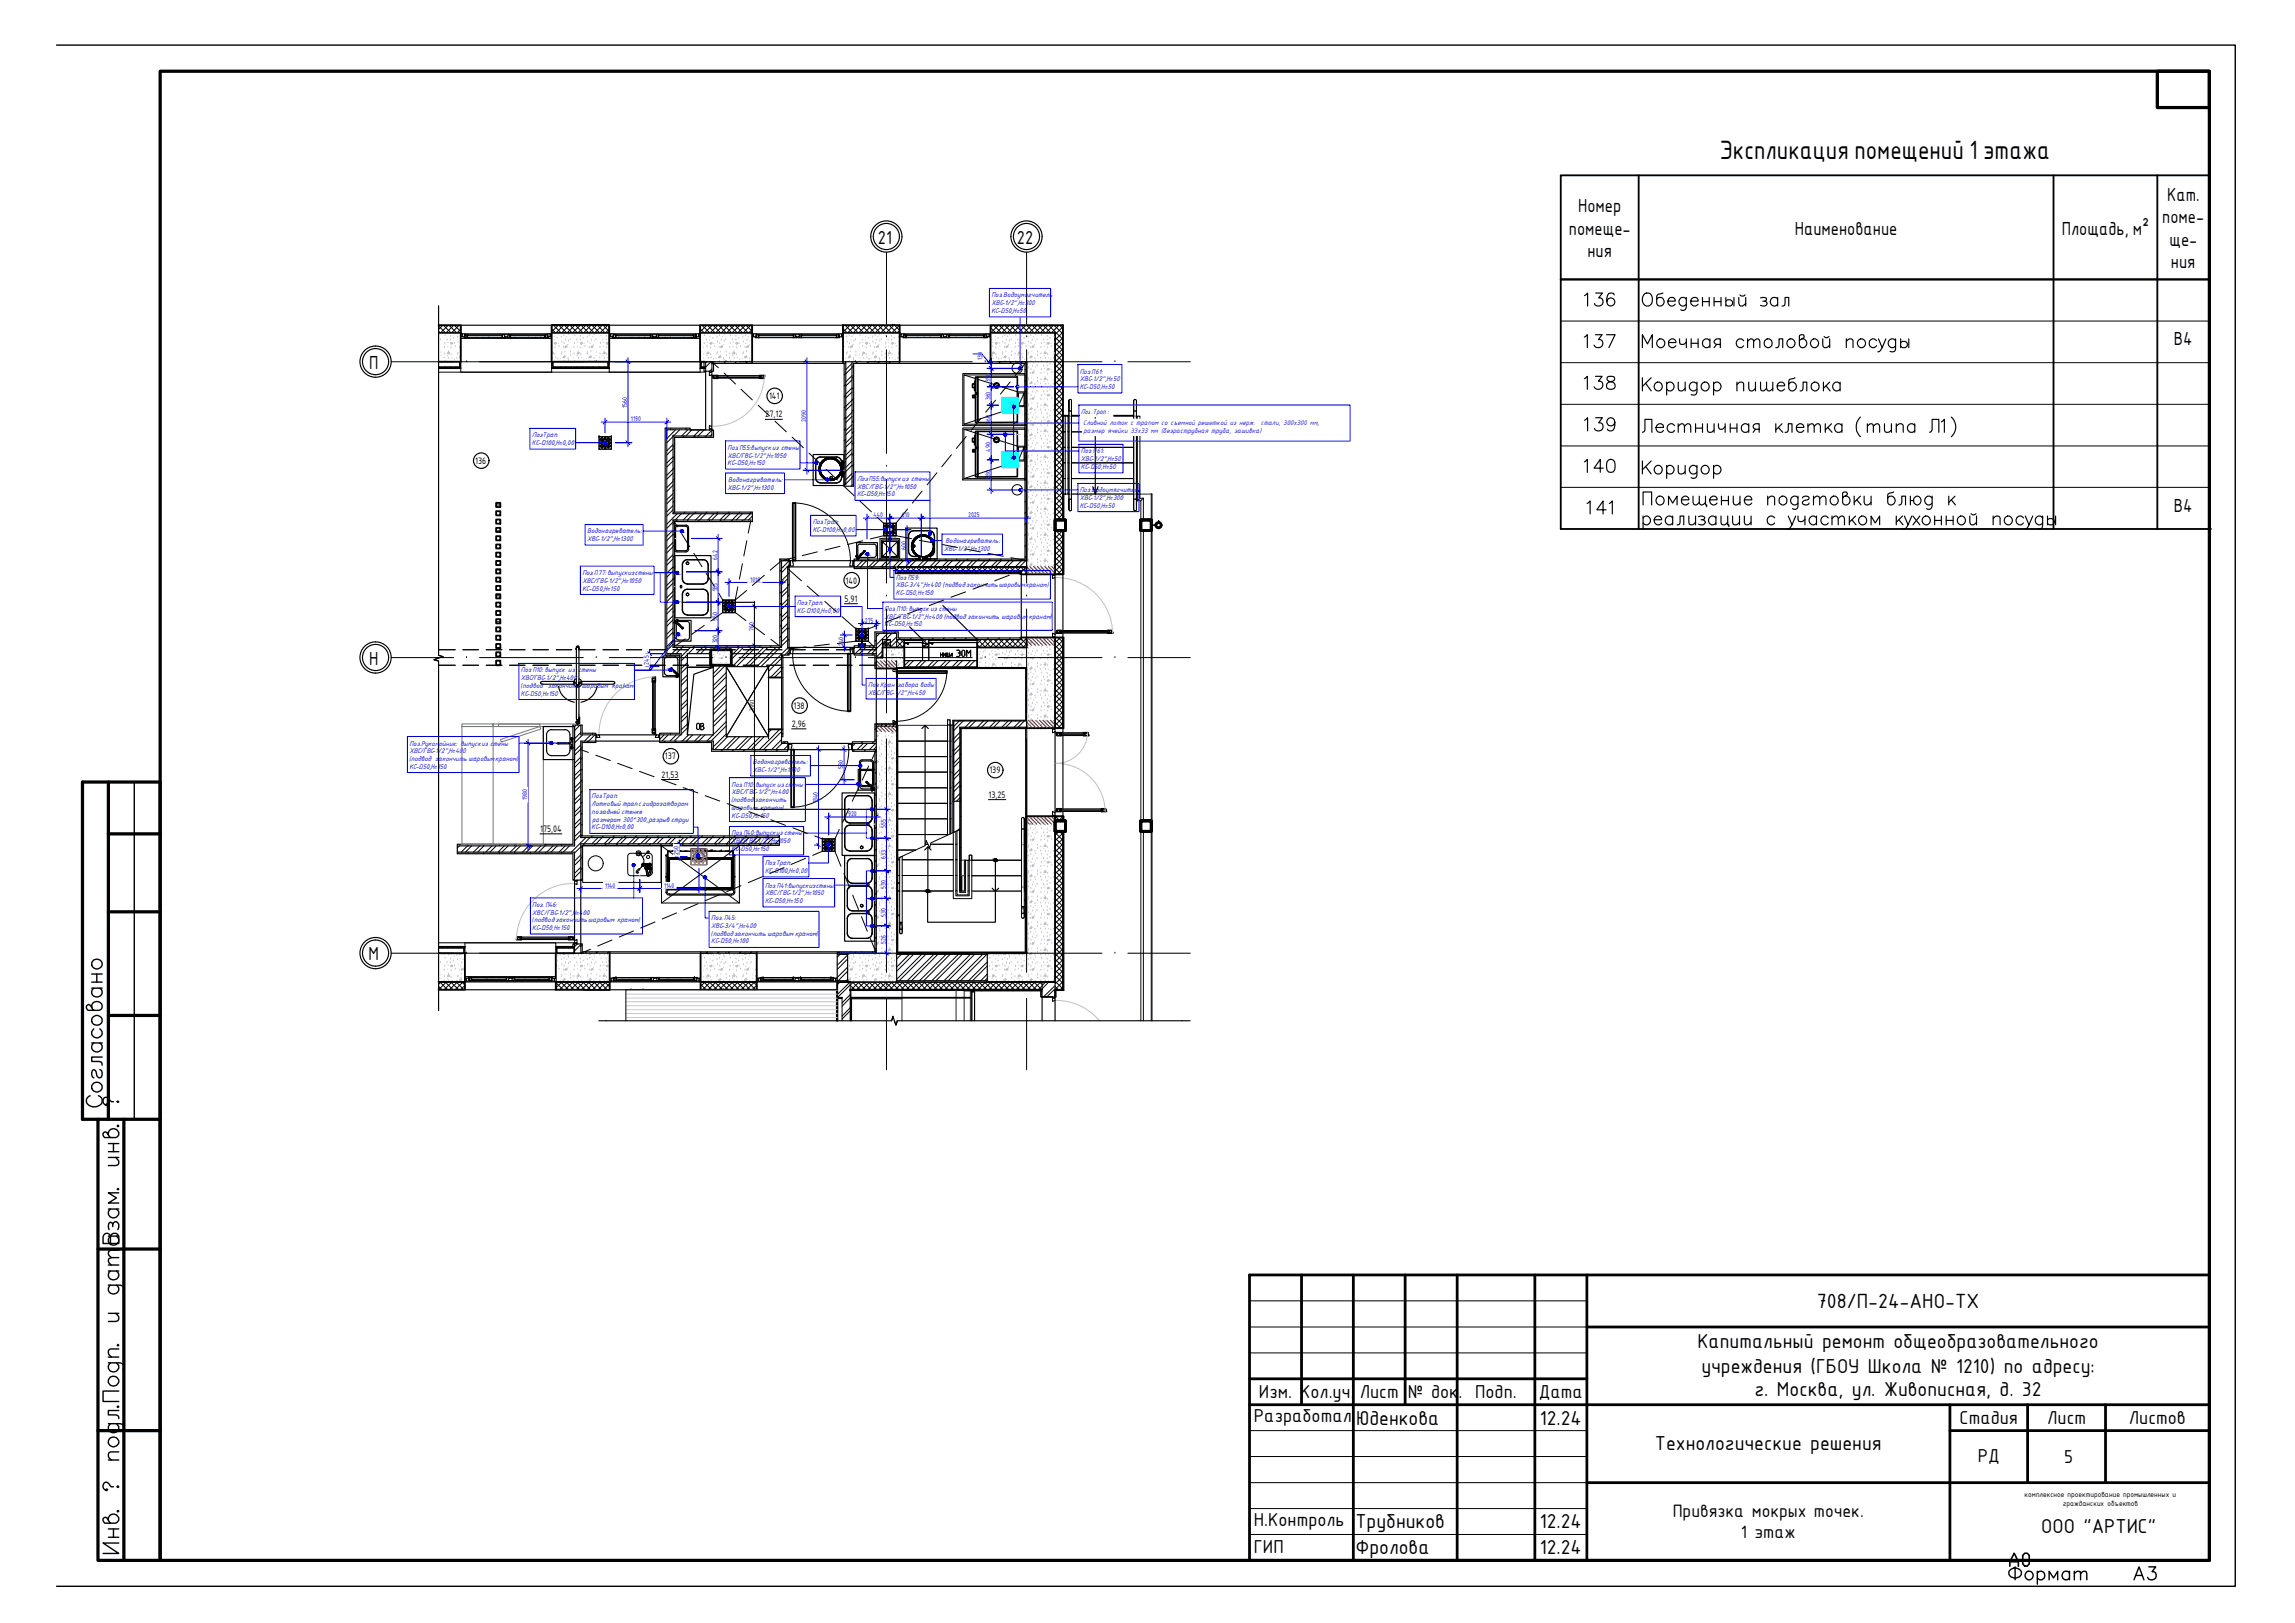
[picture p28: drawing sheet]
<svg xmlns="http://www.w3.org/2000/svg" width="420mm" height="297mm" viewBox="0 0 420 297" stroke-linecap="round" stroke-linejoin="round" font-family="sans-serif">
<defs><g id="words">
<g font-size="5.7">
<text x="289.3" y="64.9">137</text>
<text x="289.3" y="80.1">139</text>
<text x="289.3" y="87.8">140</text>
<text x="289.6" y="95.2">141</text>
<text x="366.9" y="287.9">A0</text>
</g>
<g font-size="5.3">
<text x="289.3" y="57.1">136</text>
<text x="289.3" y="72.3">138</text>
</g>
<text font-size="4.6" x="314.9" y="29.2">Экспликация помещений 1 этажа</text>
<text font-size="4.1" x="332.6" y="239.4">708/П-24-АНО-ТХ</text>
<g font-size="4">
<text x="310.8" y="246.7">Капитальный ремонт общеобразовательного</text>
<text x="311.5" y="251.2">учреждения (ГБОУ Школа № 1210) по адресу:</text>
<text x="321.2" y="255.5">г. Москва, ул. Живописная, д. 32</text>
<text x="248.3" y="260.7">Юденкова</text>
<text x="281.9" y="260.7">12.24</text>
<text x="303" y="265.3">Технологические решения</text>
<text x="248.1" y="279.7">Трубников</text>
<text x="281.9" y="279.7">12.24</text>
<text x="373.7" y="280.6">ООО &quot;АРТИС&quot;</text>
<text x="248.1" y="284.4">Фролова</text>
<text x="281.9" y="284.5">12.24</text>
</g>
<g font-size="3.7">
<text x="230.5" y="255.9">Изм. Кол.уч.</text>
<text x="248.9" y="255.9">Лист</text>
<text x="257.7" y="255.9">№ док.</text>
<text x="270.1" y="255.9">Подп.</text>
<text x="281.7" y="255.9">Дата</text>
<text x="229.6" y="260.2">Разработал</text>
<text x="358.8" y="260.6">Стадия</text>
<text x="374.8" y="260.6">Лист</text>
<text x="389.7" y="260.6">Листов</text>
<text x="362.1" y="267.6">РД</text>
<text x="377.9" y="267.8">5</text>
<text x="229.6" y="279.4">Н.Контроль</text>
<text x="229.6" y="284.1">ГИП</text>
</g>
<g font-size="3.5">
<text x="306.2" y="277.7">Привязка мокрых точек.</text>
<text x="318.7" y="281.5">1 этаж</text>
</g>
<g font-size="3.3">
<text x="288.9" y="38.9">Номер</text>
<text x="395.8" y="40.9">поме-</text>
<text x="396.7" y="36.8">Кат.</text>
<text x="160.7" y="44.7">21</text>
<text x="186.2" y="44.7">22</text>
<text x="287.2" y="42.9">помеще-</text>
<text x="290.6" y="46.9">ния</text>
<text x="328.6" y="42.9">Наименование</text>
<text x="377.5" y="42.9">Площадь, м²</text>
<text x="397.2" y="45">ще-</text>
<text x="397.5" y="49">ния</text>
<text x="398" y="63.2">В4</text>
<text x="67.6" y="67.5">П</text>
<text x="398" y="93.7">В4</text>
<text x="67.6" y="121.6">Н</text>
<text x="67.5" y="175.8">М</text>
</g>
<g font-size="1.7">
<text x="140.1" y="76.4">27,12</text>
<text x="140.8" y="73.1">141</text>
<text x="87" y="84.9">136</text>
<text x="154.8" y="106.8">140</text>
<text x="154.6" y="110.1">5,91</text>
<text x="145.3" y="129.8">138</text>
<text x="144.9" y="133.1">2,96</text>
<text x="121.1" y="142.3">21,53</text>
<text x="121.7" y="139">137</text>
<text x="181.1" y="141.6">139</text>
<text x="181" y="146">13,25</text>
<text x="98.9" y="152.2">175,04</text>
</g>
<g font-size="1.5">
<text x="370.7" y="274">комплексное проектирование промышленных и</text>
<text x="377.6" y="275.6">гражданских объектов</text>
</g>
<g font-size="1.3" fill="#1414ff">
<text x="198.3" y="77.8">Сливной лоток с трапом со съемной решеткой из нерж.</text>
<text x="230.8" y="77.8">стали, 300х300 мм,</text>
<text x="198.4" y="79.2">размер ячейки 33х33 мм (безраструбная труба, зашивка)</text>
</g>
<g font-size="1.2" fill="#00f">
<text x="181.5" y="54.4">Поз. Водоумягчитель</text>
<text x="181.5" y="55.8">ХВС-1/2&quot;,Н=300</text>
<text x="181.5" y="57.3">КС-D50,Н=50</text>
<text x="191.5" y="54.4">:</text>
<text x="179.9" y="65.9" transform="rotate(-90 179.9 65.9)">130</text>
<text x="181.3" y="69.9" transform="rotate(-90 181.3 69.9)">350</text>
<text x="197.7" y="68.4">Поз.П61:</text>
<text x="197.7" y="69.8">ХВС-1/2&quot;,Н=50</text>
<text x="197.7" y="71.2">КС-D50,Н=50</text>
<text x="114.8" y="74.6" transform="rotate(-90 114.8 74.6)">1560</text>
<text x="115.5" y="77.1">1190</text>
<text x="147.6" y="77.2" transform="rotate(-90 147.6 77.2)">2090</text>
<text x="181.3" y="77.6" transform="rotate(-90 181.3 77.6)">560</text>
<text x="181.3" y="73.3" transform="rotate(-90 181.3 73.3)">360</text>
<text x="197.9" y="75.7">Поз.Трап :</text>
<text x="97.4" y="80.1">Поз.Трап:</text>
<text x="97.4" y="81.4">КС-D100,Н=0,00</text>
<text x="133.2" y="82.3">Поз. П55:выпускиз стены</text>
<text x="133.2" y="83.7">ХВС/ГВС-1/2&quot;,Н=1050</text>
<text x="181.3" y="82.7" transform="rotate(-90 181.3 82.7)">490</text>
<text x="197.9" y="83">Поз. П</text>
<text x="200.8" y="83">61:</text>
<text x="133.2" y="85.1">КС-D50,Н=150</text>
<text x="133.2" y="89.6">ХВС-1/2&quot;,Н=1300</text>
<text x="133.3" y="88.2">Водонагреватель:</text>
<text x="156.9" y="88">Поз. П55:выпускиз стены</text>
<text x="156.9" y="89.4">ХВС/ГВС-1/2&quot;,Н=1050</text>
<text x="181.3" y="87.7" transform="rotate(-90 181.3 87.7)">580</text>
<text x="197.9" y="84.4">ХВС-1/2&quot;,Н=50</text>
<text x="197.9" y="85.8">КС-D50,Н=50</text>
<text x="148.8" y="95.9">Поз.Трап:</text>
<text x="156.9" y="90.8">КС-D50,Н=150</text>
<text x="159.9" y="94.7">440</text>
<text x="165.1" y="94.7">610</text>
<text x="177.2" y="94.7">2025</text>
<text x="197.7" y="90.1">Поз.Водоумягчитель</text>
<text x="197.7" y="91.5">ХВС-1/2&quot;,Н=300</text>
<text x="197.7" y="92.9">КС-D50,Н=50</text>
<text x="207.7" y="90.1">:</text>
<text x="107.5" y="99.1">ХВС-1/2&quot;,Н=1300</text>
<text x="107.5" y="97.6">Водонагреватель:</text>
<text x="148.8" y="97.4">КС-D100,Н=0,00</text>
<text x="165.9" y="100.6" transform="rotate(-90 165.9 100.6)">600</text>
<text x="172.8" y="100.8">ХВС-1/2&quot;,Н=1300</text>
<text x="173.1" y="99.4">Водонагреватель:</text>
<text x="106.6" y="105.2">Поз. П77:выпускизстены</text>
<text x="106.6" y="106.7">ХВС/ГВС-1/2&quot;,Н=1050</text>
<text x="131.3" y="102.4" transform="rotate(-90 131.3 102.4)">642</text>
<text x="137.4" y="106.5">1010</text>
<text x="164" y="106.1">Поз. П59:</text>
<text x="164" y="107.5">ХВС-3/4&quot;,Н=400 (подводзакончитьшаровымкраном)</text>
<text x="106.6" y="108.1">КС-D50,Н=150</text>
<text x="131.3" y="113.6" transform="rotate(-90 131.3 113.6)">550</text>
<text x="131.3" y="108.2" transform="rotate(-90 131.3 108.2)">585</text>
<text x="145.9" y="110.7">Поз.Трап:</text>
<text x="145.9" y="112.1">КС-D100,Н=0,00</text>
<text x="162" y="111.8">Поз.П10: выпуск из стены</text>
<text x="162" y="113.2">ХВС/ГВС-1/2&quot;,Н=400 (подвод закончить шаровым</text>
<text x="164" y="108.9">КС-D50,Н=150</text>
<text x="188.3" y="113.2">кранам)</text>
<text x="131.3" y="117.8" transform="rotate(-90 131.3 117.8)">320</text>
<text x="138" y="115.4" transform="rotate(-90 138 115.4)">760</text>
<text x="154.4" y="118.2" transform="rotate(-90 154.4 118.2)">240</text>
<text x="158.3" y="114">275</text>
<text x="162" y="114.6">КС-D50,Н=150</text>
<text x="95.3" y="125.9">(подвод</text>
<text x="95.4" y="123.1">Поз. П10: выпуск из</text>
<text x="95.4" y="124.5">ХВС/ГВС-1/2&quot;,Н=400</text>
<text x="100.3" y="125.9">закончить шаровым кранам</text>
<text x="105.9" y="123.1">стены</text>
<text x="113.9" y="125.9">)</text>
<text x="118.8" y="121.6" transform="rotate(-90 118.8 121.6)">245</text>
<text x="158.9" y="125.8">Поз. Кран</text>
<text x="164.3" y="125.8">забора воды</text>
<text x="169.5" y="125.8">:</text>
<text x="95.4" y="127.3">КС-D50,Н=150</text>
<text x="158.9" y="127.2">ХВС/ГВС-1/2&quot;,Н=450</text>
<text x="75" y="136.4">Поз.Рукомойник: выпускиз стены</text>
<text x="75" y="137.8">ХВС/ГВС-1/2&quot;,Н=400</text>
<text x="74.9" y="139.3">(подвод закончить шаровым</text>
<text x="75" y="140.7">КС-D50,Н=150</text>
<text x="90.7" y="139.3">краном)</text>
<text x="133.9" y="144">Поз. П10:</text>
<text x="137.8" y="139.9">Водонагреватель:</text>
<text x="137.8" y="141.3">ХВС-1/2&quot;,Н=1300</text>
<text x="138.3" y="144">выпуск из стены</text>
<text x="154.4" y="140.8" transform="rotate(-90 154.4 140.8)">580</text>
<text x="96.5" y="146.4" transform="rotate(-90 96.5 146.4)">1980</text>
<text x="108.3" y="146.1">Поз.Трап:</text>
<text x="108.3" y="147.6">Лотковый трапсгидрозатвором</text>
<text x="108.3" y="149">позадней стенке</text>
<text x="133.9" y="146.8">(подвод</text>
<text x="133.9" y="148.2">шаровым кранам)</text>
<text x="133.9" y="145.4">ХВС/ГВС-1/2&quot;,Н=400</text>
<text x="133.9" y="149.6">КС-D50,Н=150</text>
<text x="138.2" y="146.8">закончить</text>
<text x="149.7" y="147" transform="rotate(-90 149.7 147)">1840</text>
<text x="155.3" y="149.4">920</text>
<text x="108.3" y="151.8">КС-D100,Н=0,00</text>
<text x="108.4" y="150.4">размером 300*300,разрыв струи</text>
<text x="133.9" y="152.9">Поз. П40:выпускиз стены</text>
<text x="133.9" y="154.3">ХВС/ГВС-1/2&quot;,Н=1050</text>
<text x="133.9" y="155.7">КС-D50,Н=150</text>
<text x="162.2" y="151.6" transform="rotate(-90 162.2 151.6)">555</text>
<text x="124.2" y="156.4" transform="rotate(-90 124.2 156.4)">250</text>
<text x="140.1" y="158.4">Поз.Трап:</text>
<text x="140.1" y="159.8">КС-D100,Н=0,00</text>
<text x="162.2" y="157.2" transform="rotate(-90 162.2 157.2)">633</text>
<text x="97.4" y="166">Поз. П46:</text>
<text x="97.4" y="167.4">ХВС/ГВС-1/2&quot;,Н=400</text>
<text x="110.8" y="162.4">1140</text>
<text x="121.6" y="162.4">1140</text>
<text x="140.1" y="162.4">Поз.П41:выпускизстены</text>
<text x="140.1" y="163.8">ХВС/ГВС-1/2&quot;,Н=1050</text>
<text x="140.1" y="165.3">КС-D50,Н=150</text>
<text x="162.2" y="167.8" transform="rotate(-90 162.2 167.8)">530</text>
<text x="162.2" y="162.7" transform="rotate(-90 162.2 162.7)">530</text>
<text x="97.4" y="168.8">(подводзакончитьшаровым краном)</text>
<text x="97.4" y="170.2">КС-D50,Н=150</text>
<text x="130.2" y="171.3">(подводзакончить шаровым краном)</text>
<text x="130.2" y="168.4">Поз. П45:</text>
<text x="130.2" y="169.8">ХВС-3/4&quot;,Н=400</text>
<text x="130.2" y="172.7">КС-D50,Н=100</text>
<text x="162.2" y="172.8" transform="rotate(-90 162.2 172.8)">526</text>
</g>
<text font-size="1.2" x="138.1" y="130.2" transform="rotate(-90 138.1 130.2)">3991</text>
</g></defs>
<g fill="none" stroke="#000" stroke-width=".51">
<path d="M228.8 233.3h175.7v52.3h-175.7zM238.3 233.3v23.8M247.8 233.3v52.3M257.2 233.3v23.8M266.8 233.3v52.3M281 233.3v52.3M290.5 233.3v52.3M228.8 252.3h61.7M228.8 257.1h175.7M290.5 242.9h114M357 257.1v28.5M371.2 257.1v14.3"/>
<path d="M385.5 257.1v14.3M290.5 271.4h114M357 261.8h47.5M402.6 285.6h1.9"/>
</g>
<path d="M228.8 238.1h61.7M228.8 247.6h61.7M228.8 242.9h61.7M228.8 261.8h61.7M228.8 276.1h61.7M228.8 266.6h61.7M228.8 271.4h61.7M228.8 280.8h61.7" fill="none" stroke="#000" stroke-width=".18"/>
<g fill="none" stroke="#000" stroke-width=".25">
<path d="M10.4 8.3h398.8v282h-398.8M24.6 143.1v61.8M16.8 178.3h1.9M16.8 179.7h1.9M17.7 178.3v1.4M16.8 184.4a.94 .94 0 0 1 1.1-1.1 .94 .94 0 0 1 .7 1.4l-.5 .2h-2l-.3-.4v-.4l.4-.3 1 1.1M16.8 190.9h1.9M16.8 180.8h1.9M16.9 186.3a.96 .96 0 0 1 1.5-.3 .96 .96 0 0 1 0 1.5 .96 .96 0 0 1-1.5-.3l-.1-.3zM17.2 190.9a.92 .92 0 0 0-.2 1.3 .92 .92 0 0 0 1.4 0 .92 .92 0 0 0-.1-1.3M17.2 188.3a.92 .92 0 0 0-.2 1.4 .92 .92 0 0 0 1.4 0 .92 .92 0 0 0-.1-1.4M17.2 180.8a.91 .91 0 0 0-.1 1.4 .91 .91 0 0 0 1.3 0 .91 .91 0 0 0-.1-1.4"/>
<path d="M18.3 195.7a.82 .82 0 0 1 .4 .9 .82 .82 0 0 1-.6 .7l-.4-.4-.2-1-.3-.2a.92 .92 0 0 0 0 1.6M18.7 193.5h-1.9v.8h1.3l.5 .1 .1 .5M16.5 200.5a.97 .97 0 0 0-.7 1 .97 .97 0 0 0 .7 .9 1.63 1.63 0 0 0 2.2-.7 .94 .94 0 0 0-.7-1.2M19.8 207.7a.93 .93 0 0 1 1.1-1.1 .93 .93 0 0 1 .7 1.3l-.4 .3h-2l-.3-.4v-.4l.4-.3 .2 .2 .7 .9M19.8 211.8h1.9M19.8 209.3h1.9M19.8 210.8h1.9M20.8 201.6a1.07 1.07 0 0 1-1-.6l-.3-.2a.74 .74 0 0 0-.7 .8 .74 .74 0 0 0 .7 .7l.2-.2-.2-.1-.1 .1M20.8 209.3v1.5M21.2 211.8l.5 .7v.4l-.1 .3-.4 .1h-1.4M21.6 217.5l.1 .1-.1 .2-.2-.2M21.6 205.9l.1 .2-.1 .1-.2-.1"/>
<path d="M21.6 201.5l.1 .1-.1 .2-.2-.2zM21.7 218.3h-1.9l1.5 .9-1.5 1h1.9M19.8 235.2h2.2l.4 .1a.83 .83 0 0 1 .1 1.1M19.8 232.6h1.9M19.8 231.5h1.9M19.8 226.2h1.9M19.8 221.3h1.9M20.2 235.2a.93 .93 0 0 0-.2 1.3 .93 .93 0 0 0 1.3 .2 .93 .93 0 0 0 .3-1.2l-.3-.3M20.2 232.6a.91 .91 0 0 0-.1 1.3 .91 .91 0 0 0 1.2 .2 .91 .91 0 0 0 .3-1.2l-.3-.3M20.2 226.2a.92 .92 0 0 0-.1 1.4 .92 .92 0 0 0 1.4 0 .92 .92 0 0 0-.2-1.4M20.2 226.4l-.1-.4a.65 .65 0 0 0-1.1 0l-.1 .4v1.2h2.8v-1.2a.77 .77 0 0 0-.7-.7 .77 .77 0 0 0-.8 .7v1.2M20.2 221.3a.92 .92 0 0 0 0 1.4 .92 .92 0 0 0 1.4-.2 .75 .75 0 0 0-.3-1.2"/>
<path d="M20.6 224.1a.52 .52 0 0 1 .4-.5 .52 .52 0 0 1 .6 .2l.1 .3v.5l-.1 .4M20.6 224.5l-.1-.7-.3-.1a1 1 0 0 0-.2 1.3M21.7 230.2h-1.3l-.4 .1-.2 .5 .6 .7M21.7 228.8h-1.3l-.4 .1-.2 .6 .6 .7M19.8 249.4h2.2l.4 .2a.76 .76 0 0 1 .1 1.1M19.8 248.4h1.9M19.8 240.4h1.9M20.2 249.4a.92 .92 0 0 0-.1 1.4 .92 .92 0 0 0 1.4 0 .92 .92 0 0 0-.2-1.4M21.2 240.4l.5 .6v.4l-.1 .3-.4 .2h-1.4M21.6 257.3l.1 .2-.1 .1-.2-.1M21.6 246l.1 .2-.1 .1-.2-.1M21.7 258.1h-1.9v.9h1.4l.4 .1 .1 .5"/>
<path d="M21.7 254.6h-2.8v1.9h2.8M21.7 246.9h-1.5l-.2 .1-.2 .7 .6 .7M19.8 278.2a.93 .93 0 0 1 1.1-1.1 .93 .93 0 0 1 .7 1.4l-.4 .3h-2l-.3-.5v-.4l.4-.2 .2 .1 .7 1M19.8 260.6h2.2a.76 .76 0 0 1 .5 1.2M19.8 279.8h1.9M19.8 267.2h1.9M20.2 260.6a.92 .92 0 0 0-.1 1.3 .92 .92 0 0 0 1.4 0 .92 .92 0 0 0-.2-1.3M20.8 272.1a1.07 1.07 0 0 1-1-.7l-.3-.1a.76 .76 0 0 0-.7 .7 .76 .76 0 0 0 .7 .8l.2-.2-.2-.1-.1 .1M20.8 279.8v1.5M21.6 276.4l.1 .2-.1 .1-.2-.1M21.6 271.9l.1 .2-.1 .1-.2-.1zM21.7 265.7h-1.5a.71 .71 0 0 0-.2 1.1l.4 .4"/>
<path d="M19.8 281.3h1.9M21.7 282.4h-2.8l2.8 1.9h-2.8M373 287.6v2.3M375.1 289.1v-1.5l.8 1.2 .8-1.2v1.5M378.9 287.9a.75 .75 0 0 0-1.1-.1 .75 .75 0 0 0 0 1.1 .75 .75 0 0 0 1.1-.1M378.9 287.6v1.5M379.8 288l.6-.4 .4 .1 .1 1.4M379.8 287.6v1.5M380.9 288l.6-.4 .4 .1 .1 .3v1.1M390.7 289.1l.9-2.3 .9 2.3M391 288.3h1.2M393.4 286.8h1.3l-.7 .9a.77 .77 0 0 1 .8 .8 .77 .77 0 0 1-1.1 .6l-.3-.1-.2-.3"/>
<circle cx="17.7" cy="176.5" r=".95"/>
<circle cx="17.7" cy="199" r=".95"/>
<circle cx="20.8" cy="252.8" r=".93"/>
<circle cx="20.8" cy="263.9" r=".93"/>
</g>
<path d="M29.3 13h375.2v272.6h-375.2zM395 13h9.5v6.7h-9.5zM19.8 143.1v61.8M19.8 152.6h9.5M19.8 166.9h9.5M19.8 185.8h9.5M17.9 204.9v80.7h11.4M22.7 204.9v80.7M29.3 204.9h-14.2v-61.8h14.2v142.5M17.9 228.6h11.4M17.9 261.8h11.4" fill="none" stroke="#000" stroke-width=".59"/>
<path d="M285.7 58.8h118.7M285.7 74h118.7M285.7 66.4h118.7M285.7 89.2h118.7M285.7 81.6h118.7" fill="none" stroke="#000" stroke-width=".18"/>
<path d="M300 32.1v64.7M375.9 32.1v64.7M395 32.1v64.7M285.7 51.1h118.7M285.7 51.1v45.7h119.1M285.7 51.1v-19h118.8l-.1 19M404.4 51.1v45.7" fill="none" stroke="#000" stroke-width=".34"/>
<g fill="none" stroke="#000" stroke-width=".21">
<path d="M301.1 53.7a.89 .89 0 0 1 1.4 .8 1.08 1.08 0 0 1-1.1 1.5 1.36 1.36 0 0 1-.3-2.3zM304.4 53.6a1.26 1.26 0 0 0-1.1 .6v1.3a.76 .76 0 0 0 1.2 .2 .76 .76 0 0 0-.2-1.2 .74 .74 0 0 0-1 .3M305.3 55.1h1.4a.72 .72 0 0 0-1-.6 .72 .72 0 0 0-.2 1.2 .7 .7 0 0 0 1.2 0M308.7 54.8a.75 .75 0 0 0-1.1-.1 .75 .75 0 0 0 0 1.1 .75 .75 0 0 0 1.1-.1M308.7 54.4v1.8a.62 .62 0 0 1-.8 .6l-.2-.1M309.5 55.1h1.4a.7 .7 0 0 0-.8-.7 .7 .7 0 0 0-.6 .9 .73 .73 0 0 0 .6 .7 .73 .73 0 0 0 .8-.3M311.7 55.2h1.2M311.7 54.4v1.6M312.9 54.4v1.6M313.8 55.2h1.3M313.8 54.4v1.6M315.1 54.4v1.6"/>
<path d="M316 55.1a.63 .63 0 0 1 1-.1 .63 .63 0 0 1-.2 1h-.5l-.3-.2M316 54.4v1.6M317.4 54.4v1.6M318.3 54.4v1.1l.2 .4 .5 .1 .6-.5M318.5 54a.59 .59 0 0 0 1 0M319.6 54.4v1.6M322.3 54.5h1v.5l-.6 .1M323.1 55.1a.45 .45 0 0 1 .3 .7 .83 .83 0 0 1-1.1 .1M325.4 54.8a.75 .75 0 0 0-1.1-.1 .75 .75 0 0 0 0 1.1 .75 .75 0 0 0 1.1-.1M325.4 54.4v1.6M326.2 56l.5-.1 .1-1.5h.7v1.6M300.7 63.6v-2.3l.9 1.6 .9-1.6v2.3"/>
<path d="M300.7 79.1l.2-.1 .2-.3v-1.9h1.3v2.3M300.7 69.1v2.4M301.3 70.1l1 1.4M302.3 69.1l-1.6 1.6M303.2 78.2h1.3a.68 .68 0 0 0-.6-.7 .68 .68 0 0 0-.7 .7 .74 .74 0 0 0 .4 .9 .74 .74 0 0 0 .9-.3M305.1 70.3a.76 .76 0 0 1 1.1-.1 .76 .76 0 0 1 0 1.1 .76 .76 0 0 1-1.1-.1M305.1 69.9v2.4M305.5 62.7h1.3a.7 .7 0 0 0-.8-.7 .7 .7 0 0 0-.5 .9 .73 .73 0 0 0 .5 .7 .73 .73 0 0 0 .8-.3M306.6 77.9a.75 .75 0 0 0-1.1-.1 .75 .75 0 0 0 0 1.1 .75 .75 0 0 0 1.1-.1M307.2 69.9v1.2l.2 .3 .5 .1 .6-.4M307.2 78l.6-.4 .5 .1 .1 .3v1.1M307.2 77.6v1.5"/>
<path d="M307.5 62l.1 .9a.83 .83 0 0 0 1.1-.3M308.4 78l.5-.4 .5 .1 .1 .3v1.1M308.5 69.9v1.6M308.7 62v1.6M309.6 62.8h1.3M309.6 62v1.6M310.4 77.6v1.5M310.4 78.4h1.3M310.7 70.3a.78 .78 0 0 0-1.2-.1 .78 .78 0 0 0 0 1.1 .78 .78 0 0 0 1.2-.1M310.7 69.9v1.9l-.2 .3a.73 .73 0 0 1-.9 .1M310.9 62v1.6M311.7 77.6v1.5"/>
<path d="M312.6 77.6v1.1l.1 .3 .6 .1 .5-.4M313 62.4a.76 .76 0 0 0-1.1-.1 .76 .76 0 0 0 0 1.1 .76 .76 0 0 0 1.1-.1M313 62v1.6M313.7 70.3a.76 .76 0 0 1 1.1-.1 .76 .76 0 0 1 0 1.1 .76 .76 0 0 1-1.1-.1M313.7 69.9v2.4M313.8 77.6v1.5M314.3 63l-.5 .6M314.6 77.6v.5l.1 .3 .2 .2h.4l.5-.5M314.9 63l-.8-.1-.3-.3 .1-.3 .4-.3h.6v1.6M315.8 77.6v1.5M316.8 78.4h1.2M316.8 77.6v1.5"/>
<path d="M318 70.4l.5-.5 .6 .2 .1 1.4M318 69.9v1.6M318 77.6v1.5M319.2 62.4a.76 .76 0 0 0-1.1-.1 .76 .76 0 0 0 0 1.1 .76 .76 0 0 0 1.1-.1M319.9 62.5l.6-.5 .5 .1v1.5M319.9 62v1.6M320.2 69.9v1.2l.1 .3 .5 .1 .6-.4M320.2 77.9a.75 .75 0 0 0-1.2-.1 .75 .75 0 0 0 0 1.1 .75 .75 0 0 0 1.2-.1M320.2 77.6v1.5M321 62.5l.6-.5 .5 .1 .1 .4v1.1M321.4 69.9v1.6M321.4 78.6l-.4 .5"/>
<path d="M322.1 78.6h-.7a.52 .52 0 0 1-.4-.5 .52 .52 0 0 1 .4-.5h.7v1.5M322.3 69.9l.1 1.5 .5 .1 .5-.4M323.1 62.4a.76 .76 0 0 1 1.1-.1 .76 .76 0 0 1 0 1.1 .76 .76 0 0 1-1.1-.1zM323.4 69.9v1.2l.1 .3 .5 .1 .6-.4M324.6 69.9v1.6M325.1 63.6l.5-.1 .1-.3v-1.2h.7v1.6M325.1 77.6v1.5M325.4 70.6h1.3a.7 .7 0 0 0-.8-.7 .7 .7 0 0 0-.5 1 .73 .73 0 0 0 .5 .6 .73 .73 0 0 0 .8-.3M325.6 78.2l.8 .9M326.2 77.6l-1.1 1.1M326.8 79.1l.5-.1 .1-.3v-1.1h.7v1.5M328.6 69.1l-1 .4-.1 .2v1.4a.76 .76 0 0 0 1.2 .2 .76 .76 0 0 0-.2-1.2 .69 .69 0 0 0-1 .2"/>
<path d="M328.9 78.2h1.3a.7 .7 0 0 0-.8-.7 .7 .7 0 0 0-.5 .9 .73 .73 0 0 0 .5 .7 .73 .73 0 0 0 .8-.3M329.6 71.5l.4-.1 .1-.3v-1.2h.7v1.6M329.9 62a.79 .79 0 0 1 .9 .9 .79 .79 0 0 1-1.2 .6l-.2-.3v-1.7a.6 .6 0 0 1 .8-.2v.5l-.8 .6M331 78l.6-.4 .4 .1 .1 .3v1.1M331 77.6v1.5M331.7 70.3a.76 .76 0 0 1 1.1-.1 .76 .76 0 0 1 0 1.1 .76 .76 0 0 1-1.1-.1zM332.1 78l.6-.4 .4 .1 .2 .3v1.1M333.7 62v1.2l.1 .3 .6 .1 .6-.4M333.8 69.9v1.6M334 61.6a.56 .56 0 0 0 .8 0M334.2 77.6v1.5M334.3 70.6l.8 .9"/>
<path d="M334.6 78.2l.8 .9M335 69.9l-1.2 1.2M335 62v1.6M335.3 77.6l-1.1 1.1M336.9 70.3a.76 .76 0 0 0-1.1-.1 .76 .76 0 0 0 0 1.1 .76 .76 0 0 0 1.1-.1M336.9 69.9v1.6M337.2 77.9a.75 .75 0 0 0-1.1-.1 .75 .75 0 0 0 0 1.1 .75 .75 0 0 0 1.1-.1M337.2 77.6v1.5M338 62.5l.6-.5 .6 .1v1.5M338 62v1.6M340.6 76.3a2.48 2.48 0 0 0 0 3.6M341.9 78l.5-.4 .5 .1 .1 1.4"/>
<path d="M341.9 77.6v1.5M343 78l.6-.4 .4 .1 .1 .3v1.1M343.6 62.4a.76 .76 0 0 0-1.2-.1 .76 .76 0 0 0 0 1.1 .76 .76 0 0 0 1.2-.1M343.9 62l.7 1.6 .7-1.6M344.6 63.6l-.5 .7-.3 .1M345 77.6v1.1l.1 .3a.85 .85 0 0 0 1.2-.3M346.3 77.6v1.5M347 62.4a.76 .76 0 0 0-1.1-.1 .76 .76 0 0 0 0 1.1 .76 .76 0 0 0 1.1-.1M347 62l-.1 2.2a.73 .73 0 0 1-.9 .1M347.2 78l.6-.4 .5 .1 .1 .2v1.2M347.2 77.6v1.5M348 62.7a.64 .64 0 0 1 1-.1 .64 .64 0 0 1-.2 1h-.5l-.3-.2"/>
<path d="M348 62v1.6M349.4 62v1.6M350.5 77.9a.75 .75 0 0 0-1.1-.1 .75 .75 0 0 0 0 1.1 .75 .75 0 0 0 1.1-.1M350.5 77.6v1.5M353.3 79.1l.2-.1 .2-.3v-1.9h1.3v2.3M355.4 77.2l.6-.4v2.3M357.2 76.3a2.39 2.39 0 0 1 0 3.6M300.7 84.4v2.3M300.8 92.4v-2.4h1.6v2.4M300.8 94.8a.76 .76 0 0 1 1.1-.1 .76 .76 0 0 1 0 1.1 .76 .76 0 0 1-1.1-.1M300.8 94.4v2.4M301.3 85.4l1 1.3"/>
<path d="M302.3 84.4l-1.6 1.6M302.8 95.1h1.4a.7 .7 0 0 0-.8-.7 .7 .7 0 0 0-.6 1 .73 .73 0 0 0 .6 .7 .73 .73 0 0 0 .8-.4M305.1 85.5a.75 .75 0 0 1 1.1-.1 .75 .75 0 0 1 0 1.1 .75 .75 0 0 1-1.1-.1M305.1 85.2v2.3M305.5 92.4v-1.6l.7 1.3 .8-1.3v1.6M306.2 94.8a.76 .76 0 0 0-1.1-.1 .76 .76 0 0 0 0 1.1 .76 .76 0 0 0 1.1-.1M306.2 94.4v1.7M307 96.1l.5-.2 .1-1.5h.7v1.7M307.2 85.2v1.1l.2 .4a.85 .85 0 0 0 1.1-.4M307.8 91.5h1.4a.7 .7 0 0 0-.8-.7 .7 .7 0 0 0-.6 .9 .73 .73 0 0 0 .6 .7 .73 .73 0 0 0 .8-.3M308.5 85.2v1.5M309.2 94.4l.1 1.5 .6 .2 .5-.5"/>
<path d="M310 90.8v1.1l.1 .4 .4 .1 .6-.5M310.4 94.4v1.7M310.7 85.5a.77 .77 0 0 0-1.2-.1 .77 .77 0 0 0 0 1.1 .77 .77 0 0 0 1.2-.1M310.7 85.2v1.8a.66 .66 0 0 1-1.1 .4M311 94.6a.8 .8 0 0 1 1.1 .2l-.1 .2-.6 .1M311.1 90.8v1.1l.1 .4 .4 .1 .6-.5M311.8 95.1a.47 .47 0 0 1 .4 .5 .47 .47 0 0 1-.4 .5l-.8-.2M312.2 90.8v1.6h.2v.4M313 91.5h1.4a.68 .68 0 0 0-.7-.7 .68 .68 0 0 0-.7 .7 .75 .75 0 0 0 .4 .8 .75 .75 0 0 0 1-.2M313.7 85.5a.75 .75 0 0 1 1.1-.1 .75 .75 0 0 1 0 1.1 .75 .75 0 0 1-1.1-.1M313.7 85.2v2.3M314.1 94.8a.76 .76 0 0 0-1.1-.1 .76 .76 0 0 0 0 1.1 .76 .76 0 0 0 1.1-.1"/>
<path d="M314.1 94.4v1.7M315.1 94.4l.1 1.5 .6 .2 .5-.5M315.2 91.6h1.2M315.2 90.8v1.6M316.3 94.4v1.7h.2v.3M316.4 90.8v1.6M317.2 94.4v1.2l.1 .3 .6 .2 .6-.5M317.3 90.8v1.1l.1 .4 .6 .1 .5-.5M318.5 94.4v1.7M318.5 90.8v1.6M319.3 91.5h1.4a.7 .7 0 0 0-.8-.7 .7 .7 0 0 0-.6 .9 .73 .73 0 0 0 .6 .7 .73 .73 0 0 0 .8-.3M319.3 94.4v1.2l.2 .3 .5 .2 .6-.5"/>
<path d="M320.6 94.4v1.7M323.6 91.3l.6-.5 .6 .1 .1 .2v1.3M323.6 90.8v1.6M324.9 94.8a.76 .76 0 0 0-1.1-.1 .76 .76 0 0 0 0 1.1 .76 .76 0 0 0 1.1-.1M325.8 91.1a.76 .76 0 0 1 1.1-.1 .76 .76 0 0 1 0 1.2 .76 .76 0 0 1-1.1-.1zM327.4 94.4l.7 1.7 .6-1.7M328.1 96.1l-.5 .6-.3 .1M329.2 91.1a.76 .76 0 0 0-1.1-.1 .76 .76 0 0 0 0 1.2 .76 .76 0 0 0 1.1-.1M329.2 90.8v1.8a.61 .61 0 0 1-.4 .6 .61 .61 0 0 1-.6-.1M329.2 94.4l.1 1a.85 .85 0 0 0 1.1-.4M330 91.1a.71 .71 0 0 1 1.2 0l-.1 .3a1.05 1.05 0 0 0-1.1 .7 .71 .71 0 0 0 1.2 0M330.4 94.4v1.7"/>
<path d="M332 91.3l.6-.5 .4 .1 .1 .4v1.1M332 90.8v1.6M332.6 94.8a.76 .76 0 0 0-1.2-.1 .76 .76 0 0 0 0 1.1 .76 .76 0 0 0 1.2-.1M332.6 94.4v1.7M333.1 91.3l.6-.5 .5 .1 .1 .4v1.1M334.7 94.8a.76 .76 0 0 0-1.1-.1 .76 .76 0 0 0 0 1.1 .76 .76 0 0 0 1.1-.1M335.4 94.9l.6-.5 .4 .2 .1 .3v1.2M335.4 94.4v1.7M336.5 94.9l.6-.5 .5 .2 .1 .3v1.2M337.8 90.8a.78 .78 0 0 1 .9 1 .78 .78 0 0 1-1.3 .4l-.1-1.9a.56 .56 0 0 1 .8-.2l.1 .3-.1 .2-.8 .5M338.6 94.4v1.7M339 95.1l.8 1"/>
<path d="M339.5 90.8v1.6M339.7 94.4l-1.1 1.2M339.9 91.5l.8 .9M340.6 90.8l-1.1 1.1M341.3 90.8v1.1l.1 .4 .6 .1 .5-.5M342.5 96.1v-1.7l.8 1.3 .8-1.3v1.7M342.5 90.8v1.6M346.7 90a1.25 1.25 0 0 0-1.1 .6v1.3a.76 .76 0 0 0 1.2 .2 .76 .76 0 0 0-.2-1.2 .67 .67 0 0 0-1 .2M347.2 94.4v1.7M347.6 92.4l.5-.1 .1-.4v-1.1h.7v1.6M347.6 95.1l.8 1M348.3 94.4l-1.1 1.2"/>
<path d="M348.6 94.4l.7 1.7 .7-1.7M349.3 96.1l-.4 .6-.4 .1M349.7 91.6h.6a.7 .7 0 0 1 .8-.8 .7 .7 0 0 1 .6 .9 .68 .68 0 0 1-.8 .7 .68 .68 0 0 1-.6-.8M349.7 90.8v1.6M350.2 94.4l1.3 1.7M351.5 94.4l-1.3 1.7M353.7 91.1a.76 .76 0 0 0-1.1-.1 .76 .76 0 0 0 0 1.2 .76 .76 0 0 0 1.1-.1M353.7 90.8v1.8a.62 .62 0 0 1-.8 .6l-.2-.1M354.2 95.3h1.2M354.2 94.4v1.7M355.4 94.4v1.7M356.3 95.3h1.3"/>
<path d="M356.3 94.4v1.7M356.8 90.8v1.6M357.2 91.5l.8 .9M357.6 94.4v1.7M357.9 90.8l-1.1 1.1M360.6 94.4v1.2l.2 .3 .5 .2 .6-.5M360.8 94a.59 .59 0 0 0 1 0M361.9 94.4v1.7M364.9 94.9l.6-.5 .5 .2 .2 .2v1.3M364.9 94.4v1.7M370.4 94.8a.76 .76 0 0 0-1.1-.1 .76 .76 0 0 0 0 1.1 .76 .76 0 0 0 1.1-.1M370.8 94.4l.7 1.7 .6-1.7"/>
<path d="M371.5 96.1l-.5 .6-.3 .1M374 94.8a.76 .76 0 0 0-1.2-.1 .76 .76 0 0 0 0 1.1 .76 .76 0 0 0 1.2-.1M374 94.4v1.9l-.2 .3a.69 .69 0 0 1-.9 .1M374.8 95.1a.65 .65 0 0 1 1-.1 .65 .65 0 0 1 .1 .9l-.7 .2-.4-.3M374.8 94.4v1.7M376.3 94.4v1.7"/>
<circle cx="303.5" cy="70.7" r=".79"/>
<circle cx="304" cy="62.8" r=".79"/>
<circle cx="312.1" cy="70.7" r=".79"/>
<circle cx="327.8" cy="62.8" r=".79"/>
<circle cx="332.2" cy="62.8" r=".79"/>
<circle cx="340.8" cy="62.8" r=".79"/>
<circle cx="303.5" cy="86" r=".79"/>
<circle cx="303.9" cy="91.6" r=".79"/>
<circle cx="312.1" cy="86" r=".79"/>
<circle cx="335.8" cy="91.6" r=".79"/>
<circle cx="341" cy="95.2" r=".79"/>
<circle cx="352.6" cy="95.2" r=".79"/>
<circle cx="359" cy="95.2" r=".79"/>
<circle cx="367.6" cy="95.2" r=".79"/>
</g>
<g fill="none" stroke="#c0c0c0" stroke-width=".18">
<path d="M80.3 62.4h.1M80.3 61.2h.1M80.3 66h.1M80.6 62.2h.1M80.7 65.1h.1M80.7 64.4h.1M81.3 65.5h.1M81.4 64.8h.1M81.4 63.6h.1M81.4 62.9h.1M81.5 61.4h.1M81.5 66.2h.1"/>
<path d="M81.9 62.2h.1M81.9 65.1h.1M81.9 63.4h.1M82 64.6l.2-.1 .1 .1-.3 .1zM82 62.7h.1M82.1 64.4h.1M82.2 65.6h.1M82.5 61.6h.1M82.5 62.2h.1M82.5 62.8l.2-.1 .2 .1-.2 .2zM82.6 63.7h.1M82.6 64.9h.1"/>
<path d="M82.7 65.5h.1M83 61.9h.1M83.1 61h.1M83.1 65.7h.1M83.2 62.8h.1M83.3 63.4h.1M83.6 65.6h.1M83.8 64.8h.1M83.8 61.7h.1M83.8 62.6h.1M83.8 64.6h.1M84.1 65.4h.1"/>
<path d="M84.1 63.6h.1M84.2 61.4h.1M84.2 66.2h.1M84.3 62.9h.1M84.4 65.2l-.3 .2M84.4 65.4h-.3M101 64.7h.1M101 64.6h.1M101 62.7h.1M101 64.6h.3l-.1 .1h-.2M101.1 64.4h.1M101.2 65.6h.1"/>
<path d="M101.5 62.8l.2-.1 .1 .1-.1 .2zM101.5 61.6h.1M101.5 62.2h.1M101.6 63.7h.1M101.6 64.9h.1M101.7 65.5h.1M102 61.9h.1M102.1 61h.1M102.1 65.7h.1M102.2 62.8h.1M102.3 63.4h.1M102.6 65.6h.1"/>
<path d="M102.8 64.8h.1M102.8 61.7h.1M102.9 62.6h.1M102.9 64.6h.1M103.1 65.4l.3-.2-.1 .2h-.2M103.2 63.6h.1M103.2 61.4h.1M103.2 66.2h.1M103.3 62.9h.1M103.4 65.1h.1M103.4 64.3h.1M103.4 63.5l.4-.2-.1 .2z"/>
<path d="M103.5 62.3h.1M103.7 61.6h.1M103.9 63h.1M104 65.6h.1M104.1 62.4h.1M104.1 61.2h.1M104.1 66h.1M104.4 62.2h.1M104.5 65.1h.1M104.5 64.4h.1M105 65.5h.1M105.1 64.8h.1"/>
<path d="M105.1 63.6h.1M105.2 62.9h.1M105.2 61.4h.1M105.2 66.2h.1M105.6 62.2h.1M105.6 65.1h.1M105.7 63.4h.1M105.7 62.7h.1M105.8 64.6l.2-.1v.1l-.3 .1zM105.9 64.4h.1M105.9 65.6h.1M106.2 61.6h.1"/>
<path d="M106.2 62.2h.1M106.2 62.8l.3-.1 .1 .1-.2 .2zM106.3 63.7h.1M106.3 64.9h.1M106.5 65.5h.1M106.8 61.9h.1M106.9 61h.1M106.9 65.7h.1M106.9 62.8h.1M107.1 63.4h.1M107.3 65.6h.1M107.5 64.8h.1"/>
<path d="M107.5 61.7h.1M107.6 62.6h.1M107.6 64.6h.1M107.9 63.6h.1M107.9 65.2h.3v.1l-.2 .2-.1-.1zM108 61.4h.1M108 66.2h.1M108 62.9h.1M108.1 65.1h.1M108.2 64.3h.1M108.3 62.3h.1M108.3 63.4l.2-.1-.1 .2-.1 .1z"/>
<path d="M108.5 61.6h.1M108.7 63h.1M108.7 65.6h.1M108.8 62.4h.1M108.8 61.2h.1M108.8 66h.1M109.1 62.2h.1M109.2 65.1h.1M109.2 64.4h.1M109.8 65.5h.1M109.8 64.8h.1M109.8 63.6h.1"/>
<path d="M109.9 62.9h.1M110 61.4h.1M110 66.2h.1M110.3 62.2h.1M110.4 65.1h.1M110.4 63.4h.1M110.5 64.6l.2-.1 .1 .1-.3 .1zM110.5 62.7h.1M110.6 64.4h.1M110.6 65.6h.1M111 61.6h.1M111 62.2h.1"/>
<path d="M111 62.8l.2-.1 .2 .1-.2 .2zM111.1 63.7h.1M111.1 64.9h.1M111.2 65.5h.1M111.5 61.9h.1M128.2 65.1h.1M128.2 64.4h.1M128.8 65.5h.1M128.8 64.8h.1M128.8 63.6h.1M128.9 62.9h.1M129 61.4h.1"/>
<path d="M129 66.2h.1M129.4 62.2h.1M129.4 65.1h.1M129.4 63.4h.1M129.5 62.7h.1M129.5 64.6l.2-.1 .1 .1-.3 .1zM129.6 64.4h.1M129.7 65.6h.1M129.9 62.8l.3-.1 .1 .1-.1 .2zM129.9 61.6h.1M129.9 62.2h.1M130.1 63.7h.1"/>
<path d="M130.1 64.9h.1M130.2 65.5h.1M130.5 61.9h.1M130.6 61h.1M130.6 65.7h.1M130.7 62.8h.1M130.8 63.4h.1M131.1 65.6h.1M131.3 64.8h.1M131.3 61.7h.1M131.3 62.6h.1M131.3 64.6h.1"/>
<path d="M131.6 63.6h.1M131.7 61.4h.1M131.7 66.2h.1M131.8 62.9h.1M131.9 65.1h.1M131.9 64.3h.1M131.9 63.5l.4-.2-.1 .2zM131.9 65.3l-.3 .1 .2-.2 .2 .1M132 62.3h.1M132.2 61.6h.1M132.4 63h.1M132.5 65.6h.1"/>
<path d="M132.6 62.4h.1M132.6 61.2h.1M132.6 66h.1M132.9 62.2h.1M133 65.1h.1M133 64.4h.1M133.5 65.5h.1M133.6 64.8h.1M133.6 63.6h.1M133.7 62.9h.1M133.7 61.4h.1M133.7 66.2h.1"/>
<path d="M134.1 62.2h.1M134.1 65.1h.1M134.2 63.4h.1M134.2 62.7h.1M134.3 64.6l.2-.1v.1l-.3 .1zM134.4 64.4h.1M134.4 65.6h.1M134.7 61.6h.1M134.7 62.2h.1M134.7 62.8l.2-.1 .2 .1-.2 .2zM134.8 63.7h.1M134.8 64.9h.1"/>
<path d="M134.9 65.5h.1M135.2 61.9h.1M135.4 61h.1M135.4 65.7h.1M135.4 62.8h.1M135.6 63.4h.1M135.8 65.6h.1M136 64.8h.1M136 61.7h.1M136.1 62.6h.1M136.1 64.6h.1M136.4 63.6h.1"/>
<path d="M136.4 65.2h.3v.1l-.2 .2-.2-.1zM136.5 61.4h.1M136.5 66.2h.1M136.5 62.9h.1M136.6 65.1h.1M136.7 64.3h.1M136.8 62.3h.1M136.8 63.4l.3-.1v.2l-.3 .1-.1-.1zM137 61.6h.1M137.1 63h.1M137.2 65.6h.1M137.3 62.4h.1"/>
<path d="M137.3 61.2h.1M137.3 66h.1M137.6 62.2h.1M154.4 61h.1M154.4 65.7h.1M154.4 62.8h.1M154.5 63.4h.1M154.8 65.6h.1M155 64.8h.1M155 61.7h.1M155.1 62.6h.1M155.1 64.6h.1"/>
<path d="M155.4 63.6h.1M155.4 65.2h.2l.1 .1-.2 .2-.2-.1zM155.5 61.4h.1M155.5 66.2h.1M155.5 62.9h.1M155.6 65.1h.1M155.6 64.3h.1M155.7 63.4l.3-.1-.1 .3-.2-.1zM155.7 62.3h.1M156 61.6h.1M156.1 63h.1M156.2 65.6h.1"/>
<path d="M156.3 62.4h.1M156.3 61.2h.1M156.3 66h.1M156.6 62.2h.1M156.7 65.1h.1M156.7 64.4h.1M157.3 65.5h.1M157.3 64.8h.1M157.3 63.6h.1M157.4 62.9h.1M157.5 61.4h.1M157.5 66.2h.1"/>
<path d="M157.8 62.2h.1M157.9 65.1h.1M157.9 63.4h.1M158 62.7h.1M158 64.6l.2-.1 .1 .1-.3 .1zM158.1 64.4h.1M158.1 65.6h.1M158.4 62.8l.3-.1 .1 .1-.1 .2zM158.4 61.6h.1M158.4 62.2h.1M158.6 63.7h.1M158.6 64.9h.1"/>
<path d="M158.7 65.5h.1M159 61.9h.1M159.1 61h.1M159.1 65.7h.1M159.2 62.8h.1M159.3 63.4h.1M159.6 65.6h.1M159.8 64.8h.1M159.8 61.7h.1M159.8 62.6h.1M159.8 64.6h.1M160.1 63.6h.1"/>
<path d="M160.2 65.2h.2l.1 .1-.3 .2-.1-.1zM160.2 61.4h.1M160.2 66.2h.1M160.3 62.9h.1M160.3 65.1h.1M160.4 64.3h.1M160.5 62.3h.1M160.5 63.4l.3-.1-.1 .2-.2 .1zM160.7 61.6h.1M160.9 63h.1M161 65.6h.1M161.1 62.4h.1"/>
<path d="M161.1 61.2h.1M161.1 66h.1M161.4 62.2h.1M161.4 65.1h.1M161.4 64.4h.1M162 65.5h.1M162.1 64.8h.1M162.1 63.6h.1M162.2 62.9h.1M162.2 61.4h.1M162.2 66.2h.1M162.6 62.2h.1"/>
<path d="M162.6 65.1h.1M162.7 63.4h.1M162.7 62.7h.1M162.8 64.6l.2-.1v.1l-.3 .1zM162.8 64.4h.1M162.9 65.6h.1M163.2 61.6h.1M163.2 62.2h.1M163.2 62.8l.2-.1 .2 .1-.2 .2zM163.3 63.7h.1M163.3 64.9h.1M163.4 65.5h.1"/>
<path d="M163.7 61.9h.1M163.9 61h.1M163.9 65.7h.1M163.9 62.8h.1M164.1 63.4h.1M164.4 65.6h.1M164.5 64.8h.1M164.5 61.7h.1M164.6 62.6h.1M164.6 64.6h.1M181.6 62.2h.1M181.6 65.1h.1"/>
<path d="M181.7 63.4h.1M181.7 64.6h.3l-.1 .1zM181.7 62.7h.1M181.8 64.4h.1M181.8 65.6h.1M182.2 62.8l.2-.1 .2 .1-.2 .2zM182.2 61.6h.1M182.2 62.2h.1M182.3 63.7h.1M182.3 64.9h.1M182.4 65.5h.1M182.7 61.9h.1"/>
<path d="M182.9 61h.1M182.9 65.7h.1M182.9 62.8h.1M183 63.4h.1M183.3 65.6h.1M183.5 64.8h.1M183.5 61.7h.1M183.6 62.6h.1M183.6 64.6h.1M183.9 63.6h.1M183.9 65.2h.2l.1 .1-.2 .2-.2-.1zM184 61.4h.1"/>
<path d="M184 66.2h.1M184 62.9h.1M184.1 65.1h.1M184.1 64.3h.1M184.2 63.4l.3-.1v.2l-.2 .1M184.3 62.3h.1M184.3 63.4l-.1 .2M184.5 61.6h.1M184.6 63h.1M184.7 65.6h.1M184.8 62.4h.1M184.8 61.2h.1"/>
<path d="M184.8 66h.1M185.1 62.2h.1M185.2 65.1h.1M185.2 64.4h.1M185.7 65.5h.1M185.8 64.8h.1M185.8 63.6h.1M185.9 62.9h.1M186 61.4h.1M186 66.2h.1M186.3 62.2h.1M186.4 65.1h.1"/>
<path d="M186.4 63.4h.1M186.4 64.6h.4l-.1 .1zM186.5 62.7h.1M186.5 64.4h.1M186.6 65.6h.1M186.9 62.8l.3-.1 .1 .1-.2 .2zM186.9 61.6h.1M186.9 62.2h.1M187.1 63.7h.1M187.1 64.9h.1M187.2 65.5h.1M187.5 61.9h.1"/>
<path d="M187.6 61h.1M187.6 65.7h.1M187.6 62.8h.1M187.8 63.4h.1M188.1 70.3h.1M188.1 75.1h.1M188.1 79.8h.1M188.1 65.6h.1M188.2 69.6h.1M188.2 74.3h.1M188.2 79.1h.1M188.2 66.5h.1"/>
<path d="M188.2 71.2h.1M188.2 75.9h.1M188.2 64.8h.1M188.2 61.7h.1M188.3 67.4h.1M188.3 72.1h.1M188.3 76.8h.1M188.3 69.3h.1M188.3 74h.1M188.3 78.8h.1M188.3 62.6h.1M188.3 64.6h.1"/>
<path d="M188.6 68.3h.1M188.6 73.1h.1M188.6 77.9h.1M188.6 63.6h.1M188.6 74.8h.4l-.3 .2-.1-.1zM188.6 79.5h.4l-.3 .3zM188.7 65.2h.2l.1 .1-.3 .2-.1-.1zM188.7 70l.3 .1-.3 .1h-.1zM188.7 70.9h.1M188.7 75.6h.1M188.7 61.4h.1M188.7 66.2h.1"/>
<path d="M188.8 67.6h.1M188.8 72.4h.1M188.8 77.1h.1M188.8 62.9h.1M188.8 69.8h.1M188.8 74.5h.1M188.8 79.3h.1M188.8 65.1h.1M188.9 69h.1M188.9 73.8h.1M188.9 78.6h.1M188.9 64.3h.1"/>
<path d="M189 67h.1M189 71.8h.1M189 76.5h.1M189 62.3h.1M189 63.4l.3-.1-.1 .2-.2 .1zM189 68.2l.3-.1-.2 .2h-.1zM189 72.9l.3-.1-.2 .3zM189 77.6h.3l-.2 .3-.1-.1zM189.2 66.4h.1M189.2 71.2h.1M189.2 75.9h.1M189.2 61.6h.1"/>
<path d="M189.4 67.8h.1M189.4 72.5h.1M189.4 77.3h.1M189.4 63h.1M189.5 70.4h.1M189.5 75.1h.1M189.5 79.9h.1M189.5 65.6h.1M189.6 67.1h.1M189.6 71.9h.1M189.6 76.7h.1M189.6 70.7h.1"/>
<path d="M189.6 75.5h.1M189.6 62.4h.1M189.6 61.2h.1M189.6 66h.1M189.9 66.9h.1M189.9 71.7h.1M189.9 76.4h.1M189.9 62.2h.1M189.9 69.8h.1M189.9 74.5h.1M189.9 79.3h.1M189.9 69.2h.1"/>
<path d="M189.9 74h.1M189.9 78.7h.1M189.9 65.1h.1M189.9 64.4h.1M190.5 70.3h.1M190.5 75.1h.1M190.5 79.8h.1M190.5 65.5h.1M190.6 69.5h.1M190.6 74.3h.1M190.6 79h.1M190.6 68.3h.1"/>
<path d="M190.6 73.1h.1M190.6 77.9h.1M190.6 64.8h.1M190.6 63.6h.1M190.7 67.6h.1M190.7 72.4h.1M190.7 77.1h.1M190.7 62.9h.1M190.7 70.9h.1M190.7 75.6h.1M190.7 61.4h.1M190.7 66.2h.1"/>
<path d="M191.1 67h.1M191.1 71.7h.1M191.1 76.5h.1M191.1 62.2h.1M191.1 69.9h.1M191.1 74.6h.1M191.1 79.4h.1M191.1 65.1h.1M191.2 68.2h.1M191.2 72.9h.1M191.2 77.6h.1M191.2 69.4l.3-.1-.1 .2z"/>
<path d="M191.2 74.1l.3-.1-.1 .2zM191.2 78.9l.3-.1-.1 .2h-.2zM191.2 74.1v.1M191.2 63.4h.1M191.2 67.4h.1M191.2 72.1h.1M191.2 76.9h.1M191.2 64.6l.3-.1v.1l-.3 .1zM191.2 62.7h.1M191.3 69.1h.1M191.3 73.9h.1M191.3 78.7h.1"/>
<path d="M191.3 64.4h.1M191.4 70.3h.1M191.4 75.1h.1M191.4 79.8h.1M191.4 65.6h.1M191.7 66.3h.1M191.7 71h.1M191.7 75.8h.1M191.7 67h.1M191.7 71.7h.1M191.7 76.5h.1M191.7 61.6h.1"/>
<path d="M191.7 62.2h.1M191.7 67.6l.2-.2 .2 .1-.2 .2zM191.7 77.1l.2-.2 .2 .1-.2 .2zM191.7 62.8l.2-.1 .2 .1-.2 .2zM191.8 72.3l.2-.1 .1 .1-.2 .2zM191.8 68.5h.1M191.8 73.2h.1M191.8 77.9h.1M191.8 69.6h.1M191.8 74.4h.1M191.8 79.1h.1M191.8 63.7h.1"/>
<path d="M191.8 64.9h.1M191.9 70.2h.1M191.9 75h.1M191.9 79.8h.1M191.9 65.5h.1M192.2 66.7h.1M192.2 71.4h.1M192.2 76.2h.1M192.2 61.9h.1M192.3 70.5h.1M192.3 75.2h.1M192.3 80h.1"/>
<path d="M192.3 61h.1M192.3 65.7h.1M192.4 67.6h.1M192.4 72.3h.1M192.4 77.1h.1M192.4 62.8h.1M192.6 68.2h.1M192.6 72.9h.1M192.6 77.6h.1M192.6 63.4h.1M192.9 70.3h.1M192.9 75.1h.1"/>
<path d="M192.9 79.8h.1M192.9 65.6h.1M193 69.6h.1M193 74.3h.1M193 79.1h.1M193 66.5h.1M193 71.2h.1M193 75.9h.1M193 64.8h.1M193 61.7h.1M193.1 67.4h.1M193.1 72.1h.1"/>
<path d="M193.1 76.8h.1M193.1 69.3h.1M193.1 74h.1M193.1 78.8h.1M193.1 62.6h.1M193.1 64.6h.1M188.1 84.6h.1M188.1 89.3h.1M188.1 94.1h.1M188.1 98.8h.1M188.2 83.8h.1M188.2 88.6h.1"/>
<path d="M188.2 93.3h.1M188.2 98.1h.1M188.2 80.7h.1M188.2 85.4h.1M188.2 90.2h.1M188.2 95h.1M188.2 99.7h.1M188.3 81.6h.1M188.3 86.4h.1M188.3 91.1h.1M188.3 95.8h.1M188.3 83.5h.1"/>
<path d="M188.3 88.3h.1M188.3 93h.1M188.3 97.8h.1M188.6 93.9h.1M188.6 82.6h.1M188.6 87.3h.1M188.6 92.1h.1M188.6 96.8h.1M188.6 84.3h.4l-.3 .2h-.1zM188.6 89h.4l-.3 .2h-.1zM188.6 98.6h.4l-.3 .1h-.1zM188.7 93.7h.2l.1 .1-.3 .2-.1-.1z"/>
<path d="M188.7 80.4h.1M188.7 85.1h.1M188.7 89.9h.1M188.7 94.7h.1M188.7 99.4h.1M188.8 81.9h.1M188.8 86.6h.1M188.8 91.4h.1M188.8 96.1h.1M188.8 84.1h.1M188.8 88.8h.1M188.8 93.6h.1"/>
<path d="M188.8 98.3h.1M188.9 83.3h.1M188.9 88.1h.1M188.9 92.8h.1M188.9 97.5h.1M189 81.2h.1M189 86h.1M189 90.8h.1M189 95.5h.1M189 82.4l.3-.1v.2l-.3 .1zM189 96.6h.3l-.2 .2h-.1zM189 87.1l.3-.1v.2l-.3 .1z"/>
<path d="M189.2 91.8l-.2 .3 .3-.2-.1-.1M189.2 80.6h.1M189.2 85.4h.1M189.2 90.1h.1M189.2 94.9h.1M189.2 99.7h.1M189.4 82h.1M189.4 86.8h.1M189.4 91.5h.1M189.4 96.3h.1M189.5 84.6h.1M189.5 89.4h.1"/>
<path d="M189.5 94.1h.1M189.5 98.9h.1M189.6 81.4h.1M189.6 86.1h.1M189.6 90.9h.1M189.6 95.6h.1M189.6 80.2h.1M189.6 85h.1M189.6 89.7h.1M189.6 94.4h.1M189.6 99.2h.1M189.9 81.2h.1"/>
<path d="M189.9 85.9h.1M189.9 90.7h.1M189.9 95.4h.1M189.9 84.1h.1M189.9 88.8h.1M189.9 93.6h.1M189.9 98.3h.1M189.9 83.4h.1M189.9 88.2h.1M189.9 92.9h.1M189.9 97.7h.1M190.5 84.5h.1"/>
<path d="M190.5 89.3h.1M190.5 94h.1M190.5 98.8h.1M190.6 83.8h.1M190.6 88.5h.1M190.6 93.3h.1M190.6 98h.1M190.6 82.6h.1M190.6 87.3h.1M190.6 92.1h.1M190.6 96.8h.1M190.7 81.9h.1"/>
<path d="M190.7 86.6h.1M190.7 91.4h.1M190.7 96.1h.1M190.7 80.4h.1M190.7 85.1h.1M190.7 89.9h.1M190.7 94.7h.1M190.7 99.4h.1M191.1 81.2h.1M191.1 86h.1M191.1 90.7h.1M191.1 95.5h.1"/>
<path d="M191.1 88.9h.1M191.1 84.1h.1M191.1 93.6h.1M191.1 98.3h.1M191.2 82.4h.1M191.2 87.2h.1M191.2 91.9h.1M191.2 96.6h.1M191.2 93.1l.3-.1-.1 .2zM191.2 97.9l.3-.1-.1 .2zM191.2 81.6h.1M191.2 86.4h.1"/>
<path d="M191.2 91.1h.1M191.2 95.9h.1M191.2 83.6l.3-.1v.2h-.3zM191.3 83.4h.1M191.3 88.1h.1M191.3 92.9h.1M191.3 97.6h.1M191.4 84.6h.1M191.4 89.3h.1M191.4 94.1h.1M191.4 98.8h.1M191.5 88.3l-.1 .2-.2-.1 .2-.2 .1 .1"/>
<path d="M191.7 80.6h.1M191.7 85.3h.1M191.7 90h.1M191.7 94.8h.1M191.7 99.5h.1M191.7 81.2h.1M191.7 86h.1M191.7 90.7h.1M191.7 95.5h.1M191.7 81.8l.2-.1 .2 .1-.2 .2zM191.7 91.3l.2-.1 .2 .1-.2 .2zM191.7 96.1l.2-.2 .2 .1-.2 .2z"/>
<path d="M191.8 86.5h.3l-.2 .2zM191.8 82.7h.1M191.8 87.4h.1M191.8 92.2h.1M191.8 96.9h.1M191.8 83.9h.1M191.8 88.6h.1M191.8 93.4h.1M191.8 98.1h.1M191.9 84.5h.1M191.9 89.2h.1M191.9 94h.1"/>
<path d="M191.9 98.7h.1M192.1 86.5v.1M192.2 80.9h.1M192.2 85.7h.1M192.2 90.4h.1M192.2 95.2h.1M192.2 99.9h.1M192.3 84.7h.1M192.3 89.5h.1M192.3 94.2h.1M192.3 99h.1M192.4 81.8h.1"/>
<path d="M192.4 86.6h.1M192.4 91.3h.1M192.4 96.1h.1M192.6 82.4h.1M192.6 87.2h.1M192.6 91.9h.1M192.6 96.6h.1M192.9 84.6h.1M192.9 89.3h.1M192.9 94.1h.1M192.9 98.8h.1M193 83.8h.1"/>
<path d="M193 88.6h.1M193 93.3h.1M193 98.1h.1M193 80.7h.1M193 85.4h.1M193 90.2h.1M193 95h.1M193 99.7h.1M193.1 81.6h.1M193.1 86.4h.1M193.1 91.1h.1M193.1 95.8h.1"/>
<path d="M193.1 83.5h.1M193.1 88.3h.1M193.1 93h.1M193.1 97.8h.1M162.2 119.8h.1M162.6 119.2h.1M162.7 119.6h.1M163.2 118.5h.1M163.2 119.2h.1M163.2 119.8l.2-.1 .2 .1-.2 .2zM163.7 118.9h.1M163.9 119.8h.1"/>
<path d="M164.5 118.7h.1M164.6 119.6h.1M165 119.8h.1M165.3 119.3h.1M165.5 118.6h.1M179.3 119.8h.1M179.5 119.3h.1M179.7 118.6h.1M180.1 119.4h.1M180.4 119.2h.1M181.2 119.8h.1M181.6 119.2h.1"/>
<path d="M181.7 119.6h.1M182.2 119.8l.2-.1 .2 .1-.2 .2zM182.2 118.5h.1M182.2 119.2h.1M182.7 118.9h.1M182.9 119.8h.1M183.5 118.7h.1M183.6 119.6h.1M184 119.8h.1M184.3 119.3h.1M184.5 118.6h.1M184.8 119.4h.1"/>
<path d="M185.1 119.2h.1M185.9 119.8h.1M186.3 119.2h.1M186.5 119.6h.1M186.9 119.8l.3-.1 .1 .1-.2 .2zM186.9 118.5h.1M186.9 119.2h.1M187.5 118.9h.1M187.6 119.8h.1M188.1 103.6h.1M188.1 117.8h.1M188.2 102.8h.1"/>
<path d="M188.2 117.1h.1M188.2 104.4h.1M188.2 118.7h.1M188.3 100.6h.1M188.3 119.6h.1M188.3 102.5h.1M188.3 116.8h.1M188.6 101.6h.1M188.6 103.3h.4l-.3 .2-.1-.1zM188.6 117.5h.4l-.3 .2h-.1zM188.7 104.1h.1M188.7 118.4h.1"/>
<path d="M188.8 100.9h.1M188.8 119.8h.1M188.8 103h.1M188.8 117.3h.1M188.9 102.3h.1M189 100.2h.1M189 105h.1M189 119.3h.1M189 101.4l.3-.1-.2 .3zM189.2 104.4h.1M189.2 118.6h.1M189.4 101h.1"/>
<path d="M189.5 103.6h.1M189.5 117.9h.1M189.6 100.4h.1M189.6 119.4h.1M189.6 104h.1M189.6 118.2h.1M189.9 100.2h.1M189.9 104.9h.1M189.9 119.2h.1M189.9 103h.1M189.9 117.3h.1M189.9 102.4h.1"/>
<path d="M189.9 116.7h.1M190.5 103.5h.1M190.5 117.8h.1M190.6 102.8h.1M190.6 117h.1M190.6 101.6h.1M190.7 100.9h.1M190.7 119.8h.1M190.7 104.1h.1M190.7 118.4h.1M191.1 100.2h.1M191.1 104.9h.1"/>
<path d="M191.1 119.2h.1M191.1 103.1h.1M191.1 117.3h.1M191.2 101.4h.1M191.2 116.9l.2-.2 .1 .1-.1 .2zM191.2 100.6h.1M191.2 119.6h.1M191.2 102.6l.3-.1v.1l-.3 .1zM191.3 102.4h.1M191.4 103.6h.1M191.4 117.8h.1M191.7 104.3h.1"/>
<path d="M191.7 118.5h.1M191.7 100.2h.1M191.7 104.9h.1M191.7 119.2h.1M191.7 119.8l.2-.1 .2 .1-.2 .2zM191.8 101.7h.1M191.8 102.9h.1M191.8 117.1h.1M191.9 103.5h.1M191.9 117.7h.1M192.1 100.8l-.2 .2-.2-.2 .2-.1 .2 .1M192.2 104.6h.1"/>
<path d="M192.2 118.9h.1M192.3 103.7h.1M192.3 118h.1M192.4 100.8h.1M192.4 119.8h.1M192.6 101.4h.1M192.9 103.6h.1M192.9 117.8h.1M193 102.8h.1M193 117.1h.1M193 104.4h.1M193 118.7h.1"/>
<path d="M193.1 100.6h.1M193.1 119.6h.1M193.1 102.5h.1M193.1 116.8h.1M160.4 122.3h.1M160.4 136.5h.1M160.5 134.7l.3-.2-.1 .3-.2-.1M160.5 133.5h.1M160.5 138.3h.1M160.5 139.4l.3-.1v.1l-.3 .2zM160.6 120.4h.1M160.6 120.4l-.1 .2 .3-.2"/>
<path d="M160.7 137.6h.1M160.9 134.2h.1M160.9 139h.1M161 136.9h.1M161.1 133.6h.1M161.1 138.4h.1M161.1 137.2h.1M161.4 133.4h.1M161.4 138.1h.1M161.4 122h.1M161.4 136.3h.1M161.4 121.4h.1"/>
<path d="M161.4 135.7h.1M162 136.8h.1M162.1 121.8h.1M162.1 136h.1M162.1 120.6h.1M162.1 134.8h.1M162.1 139.6h.1M162.2 134.1h.1M162.2 138.9h.1M162.2 137.4h.1M162.6 133.4h.1M162.6 138.2h.1"/>
<path d="M162.6 122.1h.1M162.6 136.4h.1M162.7 120.4h.1M162.7 121.6l.3-.1-.1 .2zM162.7 134.6h.1M162.7 139.4h.1M162.7 133.9h.1M162.7 138.6h.1M162.8 135.8h.2l-.1 .2-.2-.1zM162.8 121.4h.1M162.8 135.6h.1M162.9 136.8h.1"/>
<path d="M163.2 137.5h.1M163.2 133.4h.1M163.2 138.2h.1M163.2 134.1l.2-.2 .2 .1-.2 .2zM163.3 138.8l.2-.1 .1 .1-.2 .1zM163.3 120.7h.1M163.3 134.9h.1M163.3 139.7h.1M163.3 121.9h.1M163.3 136.1h.1M163.4 136.7h.1M163.7 133.1h.1"/>
<path d="M163.7 137.9h.1M163.9 136.9h.1M163.9 134.1h.1M163.9 138.8h.1M164.1 120.4h.1M164.1 134.6h.1M164.1 139.4h.1M164.5 121.8h.1M164.6 121.5h.1M164.9 120.6h.1M165.1 122h.1M165.2 121.3h.1"/>
<path d="M165.3 120.4l.3-.1-.3 .3-.1-.1zM179.1 120.6h.1M179.4 122h.1M179.4 121.3h.1M179.5 120.4l.3-.1-.2 .3-.2-.1zM179.9 120h.1M180.5 122h.1M180.5 121.4h.1M181 120.6h.1M181 121.8h.1M181.6 122.1h.1M181.7 120.4h.1"/>
<path d="M181.7 121.6l.3-.1-.1 .2zM181.8 121.4h.1M182.3 120.7h.1M182.3 121.9h.1M183 120.4h.1M183.5 121.8h.1M183.6 121.5h.1M183.9 120.6h.1M184.1 122h.1M184.1 121.3h.1M184.2 120.4l.3-.1-.2 .3M184.3 120.4l-.1 .2"/>
<path d="M184.6 120h.1M185.2 122h.1M185.2 121.4h.1M185.8 121.8h.1M185.8 120.6h.1M186.4 122.1h.1M186.4 120.4h.1M186.4 121.6l.4-.1-.1 .2zM186.5 121.4h.1M187.1 120.7h.1M187.1 121.9h.1M187.8 120.4h.1"/>
<path d="M188.1 122.6h.1M188.1 127.3h.1M188.1 132.1h.1M188.2 121.8h.1M188.2 126.6h.1M188.2 131.3h.1M188.2 123.4h.1M188.2 128.2h.1M188.2 132.9h.1M188.3 124.3h.1M188.3 129.1h.1M188.3 121.5h.1"/>
<path d="M188.3 126.3h.1M188.3 131h.1M188.6 120.6h.1M188.6 125.3h.1M188.6 130.1h.1M188.6 127h.4l-.3 .2h-.1zM188.6 131.8h.4l-.3 .2-.1-.1zM188.7 122.2h.2l.1 .1-.3 .2-.1-.1 .1-.1M188.7 123.1h.1M188.7 127.9h.1M188.7 132.6h.1M188.8 124.6h.1"/>
<path d="M188.8 129.4h.1M188.8 122h.1M188.8 126.8h.1M188.8 131.5h.1M188.9 121.3h.1M188.9 126h.1M188.9 130.8h.1M189 130h.1M189 124h.1M189 128.7h.1M189 120.4l.3-.1-.2 .3-.1-.1zM189 125.1h.3l-.2 .2h-.1z"/>
<path d="M189 129.9l.3-.1-.2 .3zM189.2 123.4h.1M189.2 128.1h.1M189.2 132.9h.1M189.4 120h.1M189.4 124.8h.1M189.4 129.5h.1M189.5 122.6h.1M189.5 127.4h.1M189.5 132.1h.1M189.6 124.1h.1M189.6 128.9h.1"/>
<path d="M189.6 122.9h.1M189.6 127.7h.1M189.6 132.5h.1M189.9 123.9h.1M189.9 128.7h.1M189.9 122h.1M189.9 126.8h.1M189.9 131.5h.1M189.9 121.4h.1M189.9 126.2h.1M189.9 130.9h.1M190.5 122.5h.1"/>
<path d="M190.5 127.3h.1M190.5 132h.1M190.6 121.8h.1M190.6 126.5h.1M190.6 131.3h.1M190.6 120.6h.1M190.6 125.3h.1M190.6 130.1h.1M190.7 124.6h.1M190.7 129.4h.1M190.7 123.1h.1M190.7 127.9h.1"/>
<path d="M190.7 132.6h.1M191.1 124h.1M191.1 128.7h.1M191.1 122.1h.1M191.1 126.8h.1M191.1 131.6h.1M191.2 120.4h.1M191.2 125.1h.1M191.2 129.9h.1M191.2 121.6l.3-.1-.1 .2zM191.2 126.4l.3-.1-.1 .1zM191.2 131.1l.3-.1-.1 .2h-.2z"/>
<path d="M191.2 131.1h.1M191.2 124.4h.1M191.2 129.1h.1M191.3 121.4h.1M191.3 126.1h.1M191.3 130.9h.1M191.4 122.6h.1M191.4 127.3h.1M191.4 132.1h.1M191.7 123.3h.1M191.7 128h.1M191.7 132.8h.1"/>
<path d="M191.7 124h.1M191.7 128.7h.1M191.7 124.5l.2-.1 .2 .1-.2 .2zM191.8 120.7h.1M191.8 125.4h.1M191.8 130.2h.1M191.8 121.9h.1M191.8 126.6h.1M191.8 131.4h.1M191.8 129.2h.2l.1 .1-.2 .2-.2-.2zM191.9 122.5h.1M191.9 127.2h.1"/>
<path d="M191.9 132h.1M192.2 123.7h.1M192.2 128.4h.1M192.2 133.1h.1M192.3 122.7h.1M192.3 127.5h.1M192.3 132.2h.1M192.4 124.5h.1M192.4 129.3h.1M192.6 120.4h.1M192.6 125.1h.1M192.6 129.9h.1"/>
<path d="M192.9 122.6h.1M192.9 127.3h.1M192.9 132.1h.1M193 121.8h.1M193 126.6h.1M193 131.3h.1M193 123.4h.1M193 128.2h.1M193 132.9h.1M193.1 124.3h.1M193.1 129.1h.1M193.1 121.5h.1"/>
<path d="M193.1 126.3h.1M193.1 131h.1M160.4 146v.1M160.4 141.3h.1M160.4 150.7v.1M160.4 155.5h.1M160.5 143h.1M160.5 147.7h.1M160.5 152.5h.1M160.5 157.2h.1M160.5 148.9l.3-.1-.2 .3-.1-.1zM160.5 158.4l.3-.1-.2 .3z"/>
<path d="M160.5 153.6l.3-.1-.2 .3h-.1zM160.6 144.1l.2-.1-.2 .3h-.1zM160.7 151.8h.1M160.7 156.6h.1M160.7 142.4h.1M160.7 147.1h.1M160.9 153.2h.1M160.9 158h.1M160.9 143.8h.1M160.9 148.5h.1M161 141.6h.1M161 146.3h.1"/>
<path d="M161 151.1h.1M161 155.9h.1M161.1 143.1h.1M161.1 147.9h.1M161.1 152.6h.1M161.1 157.4h.1M161.1 141.9h.1M161.1 146.7h.1M161.1 151.4h.1M161.1 156.2h.1M161.4 142.9h.1M161.4 147.7h.1"/>
<path d="M161.4 152.4h.1M161.4 157.1h.1M161.4 141.1h.1M161.4 145.8h.1M161.4 150.5h.1M161.4 155.3h.1M161.4 140.4h.1M161.4 145.2h.1M161.4 149.9h.1M161.4 154.7h.1M161.4 159.4h.1M162 141.5h.1"/>
<path d="M162 146.3h.1M162 151h.1M162 155.7h.1M162.1 140.8h.1M162.1 145.5h.1M162.1 150.2h.1M162.1 155h.1M162.1 159.8h.1M162.1 144.3h.1M162.1 149.1h.1M162.1 153.8h.1M162.1 158.6h.1"/>
<path d="M162.2 143.6h.1M162.2 148.3h.1M162.2 153.1h.1M162.2 157.9h.1M162.2 142.1h.1M162.2 146.9h.1M162.2 151.6h.1M162.2 156.4h.1M162.6 143h.1M162.6 147.7h.1M162.6 152.4h.1M162.6 157.2h.1"/>
<path d="M162.6 141.1h.1M162.6 145.8h.1M162.6 150.6h.1M162.6 155.3h.1M162.7 153.6h.1M162.7 158.4h.1M162.7 154.9l.3-.1-.1 .1zM162.7 145.4l.2-.2 .1 .1-.1 .2zM162.7 144.1h.1M162.7 148.9h.1M162.7 152.9h.1M162.7 157.6h.1"/>
<path d="M162.7 143.4h.1M162.7 148.1h.1M162.8 150h.2v.1l-.3 .1zM162.8 159.5h.2l-.1 .2h-.2zM162.8 140.5h.2v.1l-.3 .1zM162.8 140.4h.1M162.8 145.1h.1M162.8 149.9h.1M162.8 154.6h.1M162.8 159.4h.1M162.9 141.6h.1M162.9 146.3h.1"/>
<path d="M162.9 151h.1M162.9 155.8h.1M163.2 142.3h.1M163.2 147h.1M163.2 151.8h.1M163.2 156.5h.1M163.2 143h.1M163.2 147.7h.1M163.2 152.4h.1M163.2 157.2h.1M163.2 157.8l.2-.2 .2 .2-.2 .1zM163.2 148.3l.2-.1 .2 .1-.2 .2z"/>
<path d="M163.2 153l.2-.1 .2 .1-.2 .2zM163.3 144.4h.1M163.3 149.1h.1M163.3 153.9h.1M163.3 158.7h.1M163.3 140.8h.1M163.3 145.6h.1M163.3 150.4h.1M163.3 155.1h.1M163.3 159.9h.1M163.4 151h.1M163.4 155.7h.1"/>
<path d="M163.4 141.5h.1M163.4 146.2h.1M163.6 143.5l-.2-.1-.2 .2 .2 .1M163.6 143.5v.1M163.6 143.6l-.2 .1M163.7 142.7h.1M163.7 147.4h.1M163.7 152.1h.1M163.7 156.9h.1M163.9 151.2h.1M163.9 156h.1M163.9 141.7h.1"/>
<path d="M163.9 146.5h.1M163.9 153h.1M163.9 157.8h.1M163.9 143.6h.1M163.9 148.3h.1M164.1 144.1h.1M164.1 148.9h.1M164.1 153.6h.1M164.1 158.4h.1M188.1 151h.1M188.1 155.8h.1M188.2 150.3h.1"/>
<path d="M188.2 155.1h.1M188.2 159.8h.1M188.2 151.9h.1M188.2 156.7h.1M188.3 152.8h.1M188.3 157.6h.1M188.3 150h.1M188.3 154.8h.1M188.3 159.5h.1M188.6 153.8h.1M188.6 158.6h.1M188.6 150.8l.2-.1 .2 .1-.3 .2-.1-.1z"/>
<path d="M188.6 155.5h.4l-.3 .2h-.1zM188.7 151.6h.1M188.7 156.4h.1M188.8 153.1h.1M188.8 157.9h.1M188.8 150.5h.1M188.8 155.3h.1M188.9 149.8h.1M188.9 154.5h.1M188.9 159.3h.1M189 152.5h.1M189 157.2h.1"/>
<path d="M189 153.6l.3-.1-.2 .3h-.1zM189 158.4l.3-.1-.2 .3zM189.2 151.8h.1M189.2 156.6h.1M189.4 153.2h.1M189.4 158h.1M189.5 151.1h.1M189.5 155.9h.1M189.6 152.6h.1M189.6 157.4h.1M189.6 151.4h.1M189.6 156.2h.1"/>
<path d="M189.9 152.4h.1M189.9 157.1h.1M189.9 150.5h.1M189.9 155.3h.1M189.9 149.9h.1M189.9 154.7h.1M189.9 159.4h.1M190.5 151h.1M190.5 155.7h.1M190.6 150.2h.1M190.6 155h.1M190.6 159.8h.1"/>
<path d="M190.6 153.8h.1M190.6 158.6h.1M190.7 153.1h.1M190.7 157.9h.1M190.7 151.6h.1M190.7 156.4h.1M191.1 152.4h.1M191.1 157.2h.1M191.1 150.6h.1M191.1 155.3h.1M191.2 153.6h.1M191.2 158.4h.1"/>
<path d="M191.2 150.1l.3-.1-.1 .2zM191.2 154.9l.3-.1-.1 .1zM191.2 152.9h.1M191.2 157.6h.1M191.2 159.6l.3-.1v.1l-.3 .1zM191.3 149.9h.1M191.3 154.6h.1M191.3 159.4h.1M191.4 151h.1M191.4 155.8h.1M191.7 151.8h.1M191.7 156.5h.1"/>
<path d="M191.7 152.4h.1M191.7 157.2h.1M191.7 157.8l.2-.2 .2 .2-.2 .1zM191.7 153l.2-.1 .2 .1-.2 .2zM191.8 153.9h.1M191.8 158.7h.1M191.8 150.4h.1M191.8 155.1h.1M191.8 159.9h.1M191.9 151h.1M191.9 155.7h.1M192.2 152.1h.1"/>
<path d="M192.2 156.9h.1M192.3 151.2h.1M192.3 156h.1M192.4 153h.1M192.4 157.8h.1M192.6 153.6h.1M192.6 158.4h.1M192.9 151h.1M192.9 155.8h.1M193 150.3h.1M193 155.1h.1M193 159.8h.1"/>
<path d="M193 151.9h.1M193 156.7h.1M193.1 152.8h.1M193.1 157.6h.1M193.1 150h.1M193.1 154.8h.1M193.1 159.5h.1M80.3 176.4h.1M80.3 175.2h.1M80.6 176.1h.1M80.7 179h.1M80.7 178.4h.1"/>
<path d="M81.3 174.8h.1M81.3 179.5h.1M81.4 178.7h.1M81.4 177.5h.1M81.4 176.8h.1M81.5 175.4h.1M81.9 176.2h.1M81.9 179.1h.1M81.9 177.4h.1M81.9 178.6l.4-.1-.1 .2zM82 176.6h.1M82.1 178.4h.1"/>
<path d="M82.2 174.8h.1M82.2 179.5h.1M82.5 175.5h.1M82.5 176.2h.1M82.5 176.8l.2-.1h.2l-.2 .3zM82.6 177.7h.1M82.6 178.9h.1M82.7 174.7h.1M82.7 179.5h.1M83 175.9h.1M83.1 175h.1M83.2 176.8h.1"/>
<path d="M83.3 177.4h.1M83.6 174.8h.1M83.6 179.5h.1M83.8 178.8h.1M83.8 175.6h.1M83.8 176.6h.1M83.8 178.5h.1M84.1 179.4h.1M84.1 174.7h.1M84.1 177.5h.1M84.1 179.3l.2-.1 .2 .1-.3 .2zM84.2 174.5h.1"/>
<path d="M84.2 174.5l-.1 .2M84.2 175.4h.1M84.3 176.8h.1M84.4 179h.1M84.4 178.3h.1M84.4 174.5v.1l-.3 .1M84.5 176.2h.1M84.6 177.3h.2v.1l-.3 .1zM84.8 175.6h.1M84.9 177h.1M85 174.8h.1M85 179.6h.1"/>
<path d="M85.1 176.4h.1M85.1 175.2h.1M101.8 176.7v.2M102 175.9h.1M102.1 175h.1M102.2 176.8h.1M102.3 177.4h.1M102.6 174.8h.1M102.6 179.5h.1M102.8 178.8h.1M102.8 175.6h.1M102.9 176.6h.1"/>
<path d="M102.9 178.5h.1M103.2 177.5h.1M103.2 179.3l.1-.1 .1 .1-.2 .2-.1-.1zM103.2 174.5h.1M103.2 174.5l-.1 .2h.1l.2-.2M103.2 175.4h.1M103.3 176.8h.1M103.4 179h.1M103.4 178.3h.1M103.5 176.2h.1M103.6 177.3h.2v.1l-.3 .1h-.1zM103.7 175.6h.1"/>
<path d="M103.9 177h.1M104 174.8h.1M104 179.6h.1M104.1 176.4h.1M104.1 175.2h.1M104.4 176.1h.1M104.5 179h.1M104.5 178.4h.1M105 174.8h.1M105 179.5h.1M105.1 178.7h.1M105.1 177.5h.1"/>
<path d="M105.2 176.8h.1M105.2 175.4h.1M105.6 176.2h.1M105.6 179.1h.1M105.7 177.4h.1M105.7 176.6h.1M105.8 178.5h.2v.1l-.3 .1zM105.9 178.4h.1M105.9 174.8h.1M105.9 179.5h.1M106.2 175.5h.1M106.2 176.2h.1"/>
<path d="M106.2 176.8l.3-.1h.1l-.2 .3zM106.3 177.7h.1M106.3 178.9h.1M106.5 174.7h.1M106.5 179.5h.1M106.8 175.9h.1M106.9 175h.1M106.9 176.8h.1M107.1 177.4h.1M107.3 174.8h.1M107.3 179.5h.1M107.5 178.8h.1"/>
<path d="M107.5 175.6h.1M107.6 176.6h.1M107.6 178.5h.1M107.9 177.5h.1M107.9 174.5h.1M107.9 179.2h.3v.1l-.2 .2-.1-.1zM107.9 174.5v.2h.1l.2-.2M108 175.4h.1M108 176.8h.1M108.1 179h.1M108.2 178.3h.1M108.3 176.2h.1"/>
<path d="M108.3 177.4l.2-.1-.1 .2h-.2zM108.5 175.6h.1M108.7 177h.1M108.7 174.8h.1M108.7 179.6h.1M108.8 176.4h.1M108.8 175.2h.1M109.1 176.1h.1M109.2 179h.1M109.2 178.4h.1M109.8 174.8h.1M109.8 179.5h.1"/>
<path d="M109.8 178.7h.1M109.8 177.5h.1M109.9 176.8h.1M110 175.4h.1M110.3 176.2h.1M110.4 179.1h.1M110.4 177.4h.1M110.4 178.6l.4-.1-.1 .2zM110.5 176.6h.1M110.6 178.4h.1M110.6 174.8h.1M110.6 179.5h.1"/>
<path d="M111 175.5h.1M111 176.2h.1M111 176.8l.2-.1h.2l-.2 .3zM111.1 177.7h.1M111.1 178.9h.1M111.2 174.7h.1M111.2 179.5h.1M111.5 175.9h.1M128.8 174.8h.1M128.8 179.5h.1M128.8 177.5h.1M128.8 178.7h.1"/>
<path d="M128.9 176.8h.1M129 175.4h.1M129.4 176.2h.1M129.4 179.1h.1M129.4 177.4h.1M129.4 178.6l.4-.1-.1 .2zM129.5 176.6h.1M129.6 178.4h.1M129.7 174.8h.1M129.7 179.5h.1M129.9 176.8l.3-.1h.1l-.1 .3zM129.9 175.5h.1"/>
<path d="M129.9 176.2h.1M130.1 177.7h.1M130.1 178.9h.1M130.2 174.7h.1M130.2 179.5h.1M130.5 175.9h.1M130.6 175h.1M130.7 176.8h.1M130.8 177.4h.1M131.1 174.8h.1M131.1 179.5h.1M131.3 178.8h.1"/>
<path d="M131.3 175.6h.1M131.3 176.6h.1M131.3 178.5h.1M131.6 177.5h.1M131.7 174.5h.1M131.7 174.5l-.1 .2h.1l.2-.2M131.7 175.4h.1M131.8 176.8h.1M131.9 179h.1M131.9 178.3h.1M131.9 179.3l-.3 .1 .2-.2 .2 .1M131.9 174.5h.1"/>
<path d="M132 176.2h.1M132 177.4v.1M132.1 177.3l-.1 .1M132.1 177.3h.2v.1l-.2 .1h-.2M132.2 175.6h.1M132.4 177h.1M132.5 174.8h.1M132.5 179.6h.1M132.6 176.4h.1M132.6 175.2h.1M132.9 176.1h.1M133 179h.1"/>
<path d="M133 178.4h.1M133.5 174.8h.1M133.5 179.5h.1M133.6 178.7h.1M133.6 177.5h.1M133.7 176.8h.1M133.7 175.4h.1M134.1 176.2h.1M134.1 179.1h.1M134.2 177.4h.1M134.2 176.6h.1M134.3 178.5h.2v.1l-.3 .1z"/>
<path d="M134.4 178.4h.1M134.4 174.8h.1M134.4 179.5h.1M134.7 175.5h.1M134.7 176.2h.1M134.7 176.8l.2-.1h.2l-.2 .3zM134.8 177.7h.1M134.8 178.9h.1M134.9 174.7h.1M134.9 179.5h.1M135.2 175.9h.1M135.4 175h.1"/>
<path d="M135.4 176.8h.1M135.6 177.4h.1M135.8 174.8h.1M135.8 179.5h.1M136 178.8h.1M136 175.6h.1M136.1 176.6h.1M136.1 178.5h.1M136.4 177.5h.1M136.4 174.5h.1M136.4 179.2h.3v.1l-.2 .2-.2-.1zM136.4 174.5l-.1 .2h.2l.2-.2"/>
<path d="M136.5 175.4h.1M136.5 176.8h.1M136.6 179h.1M136.7 178.3h.1M136.8 176.2h.1M136.8 177.4l.3-.1-.3 .2h-.1zM137 175.6h.1M137.1 177h.1M137.2 174.8h.1M137.2 179.6h.1M137.3 176.4h.1M137.3 175.2h.1"/>
<path d="M137.6 176.1h.1M137.7 179h.1M137.7 178.4h.1M138.3 174.8h.1M138.3 179.5h.1M138.3 178.7h.1M138.3 177.5h.1M138.4 176.8h.1M138.5 175.4h.1M155.3 179.3l.3-.1 .1 .1-.2 .2-.2-.1 .1-.1M155.4 177.5h.1M155.4 174.5h.1"/>
<path d="M155.4 174.5h-.1M155.5 175.4h.1M155.5 176.8h.1M155.6 179h.1M155.6 178.3h.1M155.7 174.5l-.2 .2h-.2l.1-.2M155.7 177.4l.3-.1-.1 .2h-.2zM155.7 176.2h.1M156 175.6h.1M156.1 177h.1M156.2 174.8h.1M156.2 179.6h.1"/>
<path d="M156.3 176.4h.1M156.3 175.2h.1M156.6 176.1h.1M156.7 179h.1M156.7 178.4h.1M157.3 174.8h.1M157.3 179.5h.1M157.3 177.5h.1M157.3 178.7h.1M157.4 176.8h.1M157.5 175.4h.1M157.8 176.2h.1"/>
<path d="M157.9 179.1h.1M157.9 177.4h.1M157.9 178.6l.4-.1-.1 .2zM158 176.6h.1M158.1 178.4h.1M158.1 174.8h.1M158.1 179.5h.1M158.4 176.8l.3-.1h.1l-.1 .3zM158.4 175.5h.1M158.4 176.2h.1M158.6 177.7h.1M158.6 178.9h.1"/>
<path d="M158.7 174.7h.1M158.7 179.5h.1M159 175.9h.1M159.1 175h.1M159.2 176.8h.1M159.3 177.4h.1M159.6 174.8h.1M159.6 179.5h.1M159.8 178.8h.1M159.8 175.6h.1M159.8 176.6h.1M159.8 178.5h.1"/>
<path d="M160.1 177.5h.1M160.2 174.5h.1M160.2 179.2h.2l.1 .1-.3 .2-.1-.1zM160.2 174.5l-.1 .2h.1l.2-.2M160.2 175.4h.1M160.3 176.8h.1M160.3 179h.1M160.4 178.3h.1M160.4 169.8h.1M160.4 160.3h.1M160.4 165h.1M160.5 163.2v.1"/>
<path d="M160.5 176.2h.1M160.5 162h.1M160.5 166.8h.1M160.5 171.5h.1M160.5 177.4l.3-.1-.2 .2h-.1zM160.5 167.9l.3-.1-.2 .3-.1-.1zM160.6 172.6l.2-.1-.2 .3h-.1zM160.6 163.1l.2-.1-.2 .3h-.1zM160.7 161.4h.1M160.7 166.1h.1M160.7 170.9h.1M160.7 175.6h.1"/>
<path d="M160.9 162.7h.1M160.9 167.5h.1M160.9 172.3h.1M160.9 177h.1M161 174.8h.1M161 179.6h.1M161 160.6h.1M161 165.4h.1M161 170.1h.1M161.1 176.4h.1M161.1 175.2h.1M161.1 162.1h.1"/>
<path d="M161.1 166.9h.1M161.1 171.6h.1M161.1 161h.1M161.1 165.7h.1M161.1 170.4h.1M161.4 176.1h.1M161.4 161.9h.1M161.4 166.6h.1M161.4 171.4h.1M161.4 179h.1M161.4 178.4h.1M161.4 160h.1"/>
<path d="M161.4 164.8h.1M161.4 169.5h.1M161.4 174.3h.1M161.4 164.2h.1M161.4 168.9h.1M161.4 173.7h.1M162 174.8h.1M162 179.5h.1M162 160.5h.1M162 165.3h.1M162 170h.1M162.1 178.7h.1"/>
<path d="M162.1 177.5h.1M162.1 164.5h.1M162.1 169.2h.1M162.1 174h.1M162.1 163.3h.1M162.1 168.1h.1M162.1 172.8h.1M162.2 176.8h.1M162.2 162.6h.1M162.2 167.3h.1M162.2 172.1h.1M162.2 175.4h.1"/>
<path d="M162.2 161.1h.1M162.2 165.9h.1M162.2 170.6h.1M162.6 176.2h.1M162.6 161.9h.1M162.6 166.7h.1M162.6 171.5h.1M162.6 179.1h.1M162.6 160.1h.1M162.6 164.8h.1M162.6 169.6h.1M162.6 174.3h.1"/>
<path d="M162.7 163.1h.1M162.7 167.9h.1M162.7 172.6h.1M162.7 177.4h.1M162.7 173.9l.2-.2 .1 .1-.1 .1zM162.7 164.3h.3l-.1 .2h-.2zM162.7 162.3h.1M162.7 167.1h.1M162.7 171.9h.1M162.7 176.6h.1M162.8 178.5h.2v.1l-.3 .1zM162.8 169h.2v.1l-.3 .1z"/>
<path d="M162.8 178.4h.1M162.8 164.1h.1M162.8 168.9h.1M162.8 173.6h.1M162.9 174.8h.1M162.9 179.5h.1M162.9 160.6h.1M162.9 165.3h.1M162.9 170.1h.1M163.2 175.5h.1M163.2 176.2h.1M163.2 161.3h.1"/>
<path d="M163.2 166h.1M163.2 170.8h.1M163.2 161.9h.1M163.2 166.7h.1M163.2 171.5h.1M163.2 172l.2-.1 .2 .1-.2 .2zM163.2 162.6l.2-.2 .2 .1-.2 .2zM163.2 167.3l.2-.1 .2 .1-.2 .1zM163.2 176.8l.2-.1h.2l-.2 .3zM163.3 177.7h.1M163.3 178.9h.1M163.3 163.4h.1"/>
<path d="M163.3 168.1h.1M163.3 172.9h.1M163.3 164.6h.1M163.3 169.3h.1M163.3 174.1h.1M163.4 160.4h.1M163.4 165.2h.1M163.4 170h.1M163.4 174.7h.1M163.4 179.5h.1M163.7 175.9h.1M163.7 161.7h.1"/>
<path d="M163.7 166.4h.1M163.7 171.2h.1M163.9 160.7h.1M163.9 165.4h.1M163.9 170.2h.1M163.9 175h.1M163.9 162.6h.1M163.9 167.3h.1M163.9 172h.1M163.9 176.8h.1M164.1 177.4h.1M164.1 163.1h.1"/>
<path d="M164.1 167.9h.1M164.1 172.6h.1M181 174.8h.1M181 179.5h.1M181 177.5h.1M181 178.7h.1M181.2 176.8h.1M181.2 175.4h.1M181.6 176.2h.1M181.6 179.1h.1M181.7 177.4h.1M181.7 178.6l.3-.1-.1 .2z"/>
<path d="M181.7 176.6h.1M181.8 178.4h.1M181.8 174.8h.1M181.8 179.5h.1M182.2 176.8l.2-.1h.2l-.2 .3zM182.2 175.5h.1M182.2 176.2h.1M182.3 177.7h.1M182.3 178.9h.1M182.4 174.7h.1M182.4 179.5h.1M182.7 175.9h.1"/>
<path d="M182.9 175h.1M182.9 176.8h.1M183 177.4h.1M183.3 174.8h.1M183.3 179.5h.1M183.5 178.8h.1M183.5 175.6h.1M183.6 176.6h.1M183.6 178.5h.1M183.8 179.4l.3-.2v.2zM183.9 177.5h.1M183.9 174.5h.1"/>
<path d="M183.9 174.5l-.1 .2h.2l.2-.2M184 175.4h.1M184 176.8h.1M184.1 179h.1M184.1 178.3h.1M184.2 177.4l.3-.1-.2 .2M184.3 176.2h.1M184.3 177.4l-.1 .1M184.5 175.6h.1M184.6 177h.1M184.7 174.8h.1M184.7 179.6h.1"/>
<path d="M184.8 176.4h.1M184.8 175.2h.1M185.1 176.1h.1M185.2 179h.1M185.2 178.4h.1M185.7 174.8h.1M185.7 179.5h.1M185.8 178.7h.1M185.8 177.5h.1M185.9 176.8h.1M186 175.4h.1M186.3 176.2h.1"/>
<path d="M186.4 179.1h.1M186.4 177.4h.1M186.4 178.6l.4-.1-.1 .2zM186.5 176.6h.1M186.5 178.4h.1M186.6 174.8h.1M186.6 179.5h.1M186.9 176.8l.3-.1h.1l-.2 .3zM186.9 175.5h.1M186.9 176.2h.1M187.1 177.7h.1M187.1 178.9h.1"/>
<path d="M187.2 174.7h.1M187.2 179.5h.1M187.5 175.9h.1M187.6 175h.1M187.6 176.8h.1M187.8 177.4h.1M188.1 160.6h.1M188.1 165.3h.1M188.1 170.1h.1M188.1 174.8h.1M188.1 179.5h.1M188.2 164.5h.1"/>
<path d="M188.2 169.3h.1M188.2 174h.1M188.2 178.8h.1M188.2 161.4h.1M188.2 166.2h.1M188.2 170.9h.1M188.2 175.6h.1M188.3 162.3h.1M188.3 167h.1M188.3 171.8h.1M188.3 176.6h.1M188.3 164.3h.1"/>
<path d="M188.3 169h.1M188.3 173.8h.1M188.3 178.5h.1M188.6 163.3h.1M188.6 168.1h.1M188.6 172.8h.1M188.6 177.5h.1M188.6 160.3h.4l-.3 .1h-.1zM188.6 165.1l.1 .1 .3-.2h-.3l-.1 .2M188.6 169.8h.4l-.3 .2-.1-.1zM188.6 174.5h.4l-.3 .2h-.1zM188.7 179.2h.2l.1 .1-.3 .2-.1-.1z"/>
<path d="M188.7 161.1h.1M188.7 165.9h.1M188.7 170.6h.1M188.7 175.4h.1M188.8 162.6h.1M188.8 167.3h.1M188.8 172.1h.1M188.8 176.8h.1M188.8 160h.1M188.8 164.8h.1M188.8 169.5h.1M188.8 174.3h.1"/>
<path d="M188.8 179h.1M188.9 164h.1M188.9 168.8h.1M188.9 173.5h.1M188.9 178.3h.1M189 163.2v.1M189 162h.1M189 166.8h.1M189 171.5h.1M189 176.2h.1M189 163.1l.3-.1-.2 .3zM189 167.9l.3-.1-.2 .3-.1-.1z"/>
<path d="M189 172.6l.3-.1v.2l-.3 .1zM189 177.3h.3v.1l-.3 .1zM189 177.3v.1M189.2 161.4h.1M189.2 166.1h.1M189.2 170.9h.1M189.2 175.6h.1M189.4 162.7h.1M189.4 167.5h.1M189.4 172.3h.1M189.4 177h.1M189.5 160.6h.1"/>
<path d="M189.5 165.4h.1M189.5 170.1h.1M189.5 174.8h.1M189.5 179.6h.1M189.6 162.1h.1M189.6 166.9h.1M189.6 171.6h.1M189.6 176.4h.1M189.6 161h.1M189.6 165.7h.1M189.6 170.4h.1M189.6 175.2h.1"/>
<path d="M189.9 161.9h.1M189.9 166.6h.1M189.9 171.4h.1M189.9 176.1h.1M189.9 160h.1M189.9 164.8h.1M189.9 169.5h.1M189.9 174.3h.1M189.9 179h.1M189.9 164.2h.1M189.9 168.9h.1M189.9 173.7h.1"/>
<path d="M189.9 178.4h.1M190.5 160.5h.1M190.5 165.3h.1M190.5 170h.1M190.5 174.8h.1M190.5 179.5h.1M190.6 164.5h.1M190.6 169.2h.1M190.6 174h.1M190.6 178.7h.1M190.6 163.3h.1M190.6 168.1h.1"/>
<path d="M190.6 172.8h.1M190.6 177.5h.1M190.7 162.6h.1M190.7 167.3h.1M190.7 172.1h.1M190.7 176.8h.1M190.7 161.1h.1M190.7 165.9h.1M190.7 170.6h.1M190.7 175.4h.1M191.1 161.9h.1M191.1 166.7h.1"/>
<path d="M191.1 171.5h.1M191.1 176.2h.1M191.1 179.1h.1M191.1 160.1h.1M191.1 164.8h.1M191.1 169.6h.1M191.1 174.3h.1M191.2 163.1h.1M191.2 167.9h.1M191.2 172.6h.1M191.2 177.4h.1M191.2 178.6l.3-.1-.1 .2z"/>
<path d="M191.2 164.3h.3l-.1 .2h-.2zM191.2 173.9l.2-.2 .1 .1-.1 .1zM191.2 162.3h.1M191.2 167.1h.1M191.2 171.9h.1M191.2 176.6h.1M191.2 169h.3v.1l-.3 .1zM191.3 164.1h.1M191.3 168.9h.1M191.3 173.6h.1M191.3 178.4h.1M191.4 160.6h.1"/>
<path d="M191.4 165.3h.1M191.4 170.1h.1M191.4 174.8h.1M191.4 179.5h.1M191.7 161.3h.1M191.7 166h.1M191.7 170.8h.1M191.7 175.5h.1M191.7 161.9h.1M191.7 166.7h.1M191.7 171.5h.1M191.7 176.2h.1"/>
<path d="M191.7 162.6l.2-.2 .2 .1-.2 .2zM191.7 167.3l.2-.1 .2 .1-.2 .1zM191.7 172l.2-.1 .2 .1-.2 .2zM191.7 176.8l.2-.1h.2l-.2 .3zM191.8 163.4h.1M191.8 168.1h.1M191.8 172.9h.1M191.8 177.7h.1M191.8 164.6h.1M191.8 169.3h.1M191.8 174.1h.1M191.8 178.9h.1"/>
<path d="M191.9 160.4h.1M191.9 165.2h.1M191.9 170h.1M191.9 174.7h.1M191.9 179.5h.1M192.2 161.7h.1M192.2 166.4h.1M192.2 171.2h.1M192.2 175.9h.1M192.3 160.7h.1M192.3 165.4h.1M192.3 170.2h.1"/>
<path d="M192.3 175h.1M192.4 162.6h.1M192.4 167.3h.1M192.4 172h.1M192.4 176.8h.1M192.6 163.1h.1M192.6 167.9h.1M192.6 172.6h.1M192.6 177.4h.1M192.9 160.6h.1M192.9 165.3h.1M192.9 170.1h.1"/>
<path d="M192.9 174.8h.1M192.9 179.5h.1M193 164.5h.1M193 169.3h.1M193 174h.1M193 178.8h.1M193 161.4h.1M193 166.2h.1M193 170.9h.1M193 175.6h.1M193.1 162.3h.1M193.1 167h.1"/>
<path d="M193.1 171.8h.1M193.1 176.6h.1M193.1 164.3h.1M193.1 169h.1M193.1 173.8h.1M193.1 178.5h.1"/>
</g>
<g fill="none" stroke="#000" stroke-width=".34">
<path d="M80.3 59.5h4.1v1.4M101 59.5v1.4M111.5 59.5v1.4M154.3 59.5v1.4M164.7 59.5v1.4M80.3 66.2h3.8M84.4 61v5.2M101 61v5.2M101.2 66.2h10.1M111.5 61v5.2M128.2 60.9v-1.4h9.5v1.4M128.2 61v5.2"/>
<path d="M128.4 66.2h.5M137.7 61v5.2M154.3 61v5.2M164.7 61v5.2M181.3 60.9v-1.4h13.3v35.7M181.3 61v5.2M187.9 66.2v36.4M193.2 61v34.2M90.8 99.7h.8v.7h-.8zM90.8 98.1h.8v.8h-.8zM90.8 96.6h.8v.8h-.8zM90.8 95.1h.8v.7h-.8z"/>
<path d="M90.8 93.6h.8v.7h-.8zM90.8 92h.8v.8h-.8zM193.2 97.1v8h-6.2M194.6 97.1v8h-1.4M90.8 119.4h.8v.7h-.8zM90.8 117.9h.8v.7h-.8zM90.8 116.3h.8v.8h-.8zM90.8 114.8h.8v.8h-.8zM90.8 113.3h.8v.8h-.8zM90.8 111.8h.8v.8h-.8zM90.8 110.3h.8v.7h-.8zM90.8 108.8h.8v.7h-.8z"/>
<path d="M90.8 107.2h.8v.8h-.8zM90.8 105.7h.8v.8h-.8zM90.8 104.2h.8v.7h-.8zM90.8 102.7h.8v.7h-.8zM90.8 101.1h.8v.8h-.8zM164.2 104.7h22.8M164.2 103.8h23.7M165.6 118.5h-4v1.9h-1.2M165.6 117.1v.1M165.6 117.6v4.6M168.9 118.5h1.1M168.9 117.1v.1"/>
<path d="M168.9 117.6v.2M170 117.1v.1M170 117.6v.2M178.9 117.1v.1M178.9 117.6v4.6M187 116.7h6.2v16.6h-5.3M187 116.8v.3M187.9 117.1v1.4h-9M193.2 116.7h1.4v16.6h-1.4M90.8 120.9h.8v.9h-.8zM160.4 132.9h.1M164.1 132.9h.1"/>
<path d="M164.2 122.2v.1h-3.8M187.9 149.4h5.3v2.7M193.2 152.1v27.6h-12.5v-.2M193.2 149.4h1.4v.8M194.6 152.1v29h-1.4v1.4M80.3 174.5h4.6M85.1 174.5v5.2h-4.8M85.1 179.8v1.3h-4.8M101.8 174.5v5.2h9.8v-5.2M101.8 179.8v1.3h4.9M102 174.5h3.2M111.6 179.8v1.3"/>
<path d="M128.3 174.5v5.2h10.2v-5.2M128.3 179.8v1.3h10.2v-1.3M153.3 179.8v7M155.2 174.5v.2M155.2 179.5v.2M155.6 179.7v.1M164.2 174.5v.2M164.2 179.5v.2M187.9 174.5h-7.2v.2M190.8 179.7v.1M190.8 181.1h-35.2v.2M190.8 182.5h1.9"/>
</g>
<circle cx="187.9" cy="174.5" r=".17" fill="#000"/>
<g fill="none" stroke="#000" stroke-width=".21">
<path d="M84.4 59.5h16.6M111.5 59.5h16.7M137.7 59.5h16.6M164.7 59.5h16.6M80.3 61h4.1M101 61h10.5M128.2 61h9.5M130.3 66.2h7.4M154.3 66.2h.5M154.3 61h10.4M156.3 66.2h8.4M181.3 66.2h6.6"/>
<path d="M181.3 61h11.9M165.6 118.5h3.3M170 118.5h8.9M187 105.1v11.6M187.9 103.8v1.3M187.9 116.7v.4M193.2 105.7v10.4M194.6 105.1v10.3M194.6 115.9v.8M160.4 132.9v2.9M160.4 122.3v10.2M160.5 132.9h3.6"/>
<path d="M164.2 122.8v9.2M164.2 132.9v1M187.9 133.3v41M193.2 133.9v14.9M194.6 133.3v.8M194.6 134.6v13.4M194.6 148.5v.9M85.1 179.7h16.7M106.6 174.5h5M111.6 179.7h16.7M128.3 174.5h10.2M138.5 179.7h14.8"/>
<path d="M155.2 174.5h5.2M155.2 174.7v4.8M164.2 174.5h.1M164.2 174.7v4.8M180.7 174.7v4.8M85.1 181.1h16.7M111.6 181.1h16.7M138.5 181.1h14.8M190.8 182.5v4.3M193.2 183v3.8"/>
</g>
<g fill="none" stroke="#000" stroke-width=".18">
<path d="M85.2 61.1h15M85.5 61.8h.1M85.6 61.3h6.2M85.7 61.8h6.1M92 61.8h.1M92.4 61.3h.6M92.5 61.6h.3M92.5 61.8h.3M93.4 61.8h.1M93.5 61.3h6.2M93.5 61.8h6.2M99.9 61.8h.1"/>
<path d="M112.3 61.1h15.1M112.7 61.8h.1M112.8 61.3h6.2M112.8 61.8h6.2M119.2 61.8h.1M119.5 61.3h.7M119.7 61.6h.3M119.7 61.8h.3M120.5 61.8h.1M120.6 61.3h6.3M120.7 61.8h6.2M127 61.8h.1"/>
<path d="M138.5 61.1h15M138.8 61.8h.1M139 61.3h6.2M139 61.8h6.2M145.3 61.8h.1M145.7 61.3h.6M145.9 61.6h.3M145.9 61.8h.3M146.7 61.8h.1M146.8 61.3h6.3M146.8 61.8h6.2M153.1 61.8h.1"/>
<path d="M165.5 61.1h15M165.8 61.8h.1M166 61.3h6.2M166 61.8h6.2M172.3 61.8h.1M172.7 61.3h.6M172.9 61.6h.3M172.9 61.8h.3M173.7 61.8h.1M173.8 61.3h6.3M173.8 61.8h6.2M180.2 61.8h.1"/>
<path d="M85.9 179.6h15.1M86.3 178.9h.1M86.4 179.5h6.2M86.4 178.9h6.2M92.7 178.9h.1M93.1 179.5h.7M93.3 179h.3M93.3 178.9h.3M94.1 178.9h.1M94.3 179.5h6.2M94.3 178.9h6.1M100.6 178.9h.1"/>
<path d="M112.4 179.6h15.1M112.8 178.9h.1M112.9 179.5h6.2M112.9 178.9h6.2M119.2 178.9h.1M119.6 179.5h.7M119.8 179h.3M119.8 178.9h.3M120.6 178.9h.1M120.8 179.5h6.2M120.8 178.9h6.1M127.1 178.9h.1"/>
<path d="M139.3 179.6h13.2M139.7 178.9h.1M139.8 179.5h5.3M139.9 178.9h5.2M145.2 178.9h.1M145.6 179.5h.6M145.8 179h.2M145.8 178.9h.2M146.6 178.9h.1M146.7 179.5h5.3M146.8 178.9h5.2M152.1 178.9h.1"/>
<path d="M153.4 182.5h.8v.3h-.8zM153.4 186.8v-4h.8v4"/>
</g>
<g fill="none" stroke="#c0c0c0" stroke-width=".18">
<path d="M85.1 61.2h.1M86.2 61.4h.1M87.2 61.6h.1M88.5 61.7h.1M89 61.4h.1M89.5 61.6h.1M91 61.4h.1M92 61.6h.1M93.2 61.7h.1M93.8 61.4h.1M94.3 61.6h.1M95.7 61.4h.1"/>
<path d="M96.7 61.6h.1M98 61.7h.1M98.5 61.4h.1M99 61.6h.1M100.5 61.4h.1M112.3 61.7h.1M112.7 61.4h.1M113.3 61.6h.1M114.7 61.4h.1M115.7 61.6h.1M117 61.7h.1M117.5 61.4h.1"/>
<path d="M118 61.6h.1M119.5 61.4h.1M120.5 61.6h.1M121.7 61.7h.1M122.2 61.4h.1M122.8 61.6h.1M124.2 61.4h.1M125.2 61.6h.1M126.5 61.7h.1M127 61.4h.1M127.5 61.6h.1M127.8 61.2h.1"/>
<path d="M165 61.4h.1M165.5 61.6h.1M166.9 61.4h.1M168 61.6h.1M169.2 61.7h.1M169.7 61.4h.1M170.3 61.6h.1M171.7 61.4h.1M174 61.7h.1M174.4 61.4h.1M175 61.6h.1M176.5 61.4h.1"/>
<path d="M177.4 61.6h.1M178.7 61.7h.1M179.2 61.4h.1M179.7 61.6h.1M181.2 61.4h.1M86.6 179.1h.1M88.9 179.3l.2-.1 .1 .1M89.1 179h.1M89.2 179.3h.1M90.2 179h.1M91.4 179.1h.1M93.8 179.2h.1l.1 .1-.2 .2"/>
<path d="M93.9 179h.1M95 179h.1M96.2 179.1h.1M98.4 179.3l.2-.1 .1 .1M98.6 179h.1M98.7 179.3h.1M99.7 179h.1M100.9 179.1h.1M101.2 179.5h.1M101.7 179.5h.1M112.1 179.5h.1M112.9 179h.1"/>
<path d="M112.9 179.3h.1M112.9 179.3l-.1 .2M113 179.3h.1M113 179.3l-.2-.1-.2 .2 .1 .1M113.9 179h.1M115.1 179.1h.1M117.4 179.3l.2-.1 .1 .1M117.6 179h.1M117.7 179.3h.1M118.7 179h.1M122.1 179.3h.1M122.1 179.3l.2-.1 .2 .1"/>
<path d="M122.4 179h.1M122.5 179.3h.1M123.5 179h.1M124.7 179.1h.1M126.9 179.3h.1M127.1 179.2h.1M127.1 179.2l.1 .1-.2 .2M127.1 179.2l-.2 .1M127.1 179h.1M138.9 179.1h.1M139.1 179.5h.1M141.1 179.3l.2-.1 .2 .1"/>
<path d="M141.4 179h.1M141.5 179.3h.1M142.4 179h.1M143.6 179.1h.1M146.1 179h.1M147.2 179h.1M148.4 179.1h.1M150.6 179.3l.2-.1 .1 .1M150.9 179h.1M150.9 179.3h.1M152 179h.1M152.5 179.5h.1"/>
<path d="M153.1 179.1h.1"/>
</g>
<g fill="none" stroke="#000" stroke-width=".18">
<path d="M84.4 61.1h.2v.5h-.2M85.5 61.4v.3zM85.5 61.4h6.5v.3h-6.5zM92 61.4v.3zM93.4 61.4h6.4l.1 .3v-.3l-.1 .3h-6.4zM93.4 61.4v.3zM101 61.1h-.3v.5h.3M111.5 61.1h.3v.5h-.3M112.7 61.4v.3zM112.7 61.4h6.4v.3h-6.4zM119.1 61.4l.1 .3zM120.5 61.4l.1 .3z"/>
<path d="M120.6 61.4h6.4v.3v-.3v.3h-6.4zM128.2 61.1h-.3v.5h.3M137.7 61.1h.3v.5h-.3M138.8 61.4l.1 .3zM138.9 61.4h6.4v.3h-6.4zM145.3 61.4v.3zM146.7 61.4v.3zM146.7 61.4h6.4l.1 .3v-.3l-.1 .3h-6.4zM154.3 61.1h-.2v.5h.2M164.7 61.1h.3v.5h-.3M165.8 61.4l.1 .3zM165.9 61.4h6.4v.3h-6.4z"/>
<path d="M172.3 61.4v.3zM173.7 61.4h6.5v.3v-.3v.3h-6.5zM173.7 61.4v.3zM181.3 61.1h-.2v.5h.2M85.1 179h.3v.6h-.3M86.3 179v.3zM86.3 179h6.4v.3h-6.4zM92.7 179v.3zM94.1 179h6.5v.3h-6.5zM94.1 179v.3zM100.6 179v.3zM101.8 179h-.3v.6h.3"/>
<path d="M111.6 179h.3v.6h-.3M112.8 179v.3zM112.8 179h6.4v.3h-6.4zM119.2 179v.3zM120.6 179h6.5v.3h-6.5zM120.6 179v.3zM127.1 179v.3zM128.3 179h-.3v.6h.3M138.5 179h.3v.6h-.3M139.7 179v.3zM139.7 179h5.5v.3h-5.5zM145.2 179v.3z"/>
<path d="M146.6 179v.3zM146.6 179h5.5v.3h-5.5zM152.1 179v.3zM153.3 179h-.3v.6l.3-.1"/>
</g>
<g fill="none" stroke="#000" stroke-width=".21">
<path d="M85.2 61.3h.4l-.1 .4 .2 .1h-.8v-.2h.3zM85.2 61.3h-.2v.3M85.2 61.3v-.2h-.6v.5h.3M91.8 61.3h.6v.3h.1v.2h-.7v-.1h.2zM93 61.3h.5v.1h-.1v.3h.1v.1h-.7v-.2h.2zM99.7 61.3h.5v.3h.2v.2h-.7v-.1h.2zM100.1 61.3l.1-.2h.5v.5h-.3M100.2 61.3h.1v.3M112.3 61.3h.5v.1h-.1v.3h.1v.1h-.7v-.2h.2zM112.3 61.3h-.1v.3M112.4 61.3l-.1-.2h-.5v.5h.3M119 61.3h.5v.3h.2v.2h-.7v-.1h.2z"/>
<path d="M120.2 61.3h.4l-.1 .4 .2 .1h-.7v-.2h.2zM126.9 61.3h.5v.3h.1v.2h-.6l.1-.1zM127.3 61.3l.1-.2h.5v.5h-.4M127.4 61.3h.1v.3M138.5 61.3h.5v.1h-.2v.3h.2v.1h-.7v-.2h.2zM138.5 61.3h-.1v.3M138.5 61.3v-.2h-.5v.5h.3M145.2 61.3h.5v.3h.2v.2h-.7l-.1-.1h.2zM146.3 61.3h.5l-.1 .4 .1 .1h-.6v-.2h.1zM153.1 61.3h.4v.3h.2v.2h-.7l.2-.1zM153.7 61.6l-.2-.5h.6v.5h-.4M165.5 61.3h.5l-.2 .4 .2 .1h-.7v-.2h.2z"/>
<path d="M165.5 61.3h-.1v.3M165.6 61.3l-.1-.2h-.5v.5h.3M172.2 61.3h.5v.3h.2v.2h-.7v-.1h.1zM173.3 61.3h.5l.1 .1h-.2v.3h.2l-.1 .1h-.6v-.2h.1zM180.1 61.3h.4v.3h.2v.2h-.7l.2-.1zM180.5 61.3v-.2h.6v.5h-.4M180.5 61.3h.2v.3M85.7 178.9h.7l-.1 .1 .1 .5h-.5v-.5h-.2zM85.7 179h-.3v.6h.5l.1-.1M85.8 179v.5h.1M92.6 178.9h.7v.1h-.2v.5h-.5v-.2h.1v-.3h-.1zM93.6 178.9h.7v.1h-.2l.2 .5h-.5v-.5h-.2z"/>
<path d="M100.4 178.9h.8v.1h-.2v.5h-.5l.1-.5zM101.1 179v.5h-.1M101.2 179h.3v.6h-.5l-.1-.1M112.2 178.9h.7l-.1 .1 .1 .5h-.5v-.5h-.2zM112.2 179h-.3v.6h.5l.1-.1M112.3 179v.5h.1M119.1 178.9h.7v.1h-.2v.5h-.5v-.2h.1v-.3h-.1zM120.1 178.9h.7v.1h-.2l.2 .5h-.5v-.5h-.2zM126.9 178.9h.8v.1h-.2v.5h-.5l.1-.5zM127.6 179v.5h-.1M127.7 179h.3v.6h-.5l-.1-.1M139.1 178.9h.8l-.2 .1 .1 .5h-.5v-.5h-.2z"/>
<path d="M139.1 179h-.3v.6h.5l.1-.1M139.2 179v.5h.1M145.1 178.9h.7v.1h-.2v.5h-.5l.1-.5zM146 178.9h.8l-.2 .1 .1 .5h-.5v-.5h-.2zM152 178.9h.7v.1h-.2v.5h-.5v-.2h.1v-.3h-.1zM152.6 179v.5h-.1M152.7 179h.3v.6h-.5l-.1-.1"/>
</g>
<g fill="none" stroke="#000" stroke-width=".18">
<path d="M101.2 59.5h.1M103.3 59.5h.1M107.2 59.5h.1M107.9 59.5h.1M108.3 59.5h.1M158.1 59.5h.1M159.5 59.5h.1M163.4 59.5h.1M163.7 59.5h.1M80.5 67.1l-.2 .3M81.5 67.1l-.3 .3M82.5 67.1l-.3 .3"/>
<path d="M83.5 67.1l-.3 .3M84.4 66.3l-.3 .2M84.4 67.3l-.1 .1M101.2 66.5l-.2 .3M101.6 67.1l-.3 .3M102.6 67.1l-.2 .3M103.6 67.1l-.2 .3M104.6 67.1l-.2 .3M105.6 67.1l-.2 .3M106.7 67.1l-.3 .3M107.6 67.1l-.2 .3M108.7 67.1l-.3 .3"/>
<path d="M109.7 67.1l-.3 .3M110.7 67.1l-.3 .3M111.5 66.3l-.2 .2M111.5 67.3l-.1 .1M122.2 78.7l-.1 .1M122.8 78.4v.3M123.2 79.8h.1M123.2 79.9l-1.1 1.1M123.7 78.7l-1.6 1.6M124.4 78.7l-1.1 1.1M125.3 79.8l-.3 .3M125.6 78.4v.3"/>
<path d="M125.9 78.7l-1.1 1.1M126.6 78.7l-1.1 1.1M127.3 79.8l-.3 .3M128.1 78.7l-1.1 1.1M128.4 66.6l-.2 .2M128.8 67.1l-.2 .3M128.9 78.7l-1.1 1.1M129.4 66.2l-.2 .2M130.2 66.2l-1 1M130.3 79.5l-.3 .3M130.3 67.5l-.4 .4M130.4 78.7l-1.4 1.4"/>
<path d="M130.8 66.2l-.5 .4M132.8 66.2l-.3 .3M134.8 66.2l-.3 .3M136.8 66.2l-.3 .3M154.8 66.3l-.3 .3M154.8 68.3l-.3 .3M154.8 70.4l-.3 .2M154.8 72.3l-.3 .3M154.8 76.4l-.3 .3M154.8 78.4l-.3 .3M156 68.7l-1.2 1.2M156 71l-1.2 1.1"/>
<path d="M156 75.5l-1.2 1.1M156 79.9l-1.2 1.2M156 67.3l-1.2 1.1M156 69.5l-1.2 1.2M156 74l-1.2 1.1M156 76.2l-1.2 1.1M156 78.4l-1.2 1.2M156 66.5l-1.2 1.1M156 77.7l-1.2 1.1M156 71.8l-1.2 1.1M156.3 72.9l-1.8 1.7M156.3 66.9l-.3 .3"/>
<path d="M156.3 77l-.3 .3M156.3 68.9l-.3 .3M156.3 71l-.3 .2M156.3 75l-.3 .2M156.3 79l-.3 .3M157 66.2l-.3 .3M159 66.2l-.3 .3M161 66.2l-.3 .3M163 66.2l-.3 .3M183.2 66.2l-.3 .3M185.2 66.2l-.3 .3M187.2 66.2l-.3 .3"/>
<path d="M187.9 75.5l-.3 .3M187.9 67.5l-.3 .2M187.9 69.5l-.3 .3M187.9 71.5l-.3 .3M187.9 73.5l-.3 .3M187.9 77.6l-.3 .2M187.9 79.5l-.3 .3M193.2 79.6h.1M193.2 79.1h.1M193.2 78.7h.1M193.2 78.2h.1M193.2 77.7h.1"/>
<path d="M193.2 77.2h.1M193.2 76.8h.1M193.2 76.3h.1M193.2 75.8h.1M193.2 75.3h.1M193.2 74.8h.1M193.2 74.4h.1M193.2 73.9h.1M193.2 73.4h.1M193.2 72.9h.1M193.2 72.5h.1M193.2 72h.1"/>
<path d="M193.2 71.5h.1M193.2 71h.1M193.2 70.6h.1M193.2 70.1h.1M193.2 69.6h.1M193.2 69.1h.1M193.2 68.7h.1M193.2 68.2h.1M193.2 67.7h.1M193.2 67.3h.1M193.2 66.8h.1M193.2 66.3h.1"/>
<path d="M193.2 65.8h.1M193.2 65.4h.1M193.2 64.9h.1M193.2 64.4h.1M193.2 63.9h.1M193.2 63.5h.1M193.2 63h.1M193.2 62.5h.1M193.2 62h.1M193.2 61.6h.1M193.2 61.1h.1M123.2 81.4l-1.1 1.1"/>
<path d="M123.2 83.6l-1.1 1.2M123.2 88.1l-1.1 1.1M123.2 90.3l-1.1 1.1M123.2 92.5l-1.1 1.2M123.2 97l-1.1 1.2M123.2 99.3l-1.1 1.1M123.2 82.1l-1.1 1.2M123.2 84.4l-1.1 1.1M123.2 86.6l-1.1 1.1M123.2 88.8l-1.1 1.2M123.2 91.1l-1.1 1.1M123.2 93.3l-1.1 1.1"/>
<path d="M123.2 95.5l-1.1 1.2M123.2 97.8l-1.1 1.1M123.5 85.6l-1.4 1.4M123.5 99.7l-.3 .2M123.5 95.6l-.3 .3M123.5 97.7l-.3 .2M123.5 93.6l-.3 .3M123.5 81.5l-.3 .3M123.5 83.6l-.3 .2M123.5 87.6l-.3 .3M123.5 89.6l-.3 .3M123.5 91.6l-.3 .3"/>
<path d="M124 94l-1.9 1.9M124 95.2l-.3 .3M124.7 94l-1.1 1.2M125.4 93.7l-.3 .3M126 95.2l-.3 .3M126.2 94l-1.1 1.2M127 94l-1.2 1.2M127.4 93.7l-.3 .3M128 95.2l-.3 .3M128.5 94l-1.2 1.2M129.2 94l-1.1 1.2M129.4 93.7l-.3 .3"/>
<path d="M130 95.2l-.3 .3M130.7 94l-1.1 1.2M131.4 94l-1.1 1.2M131.4 93.7l-.3 .3M132 95.2l-.3 .3M133 94l-1.2 1.2M133.5 93.7l-.3 .3M133.7 94l-1.2 1.2M135.2 94l-1.4 1.5M135.5 93.7l-.3 .3M135.9 94l-1.1 1.2M136 95.2l-.3 .3"/>
<path d="M137.4 94l-1.1 1.2M137.5 93.7l-.3 .3M137.7 94.4l-.7 .8M154.8 80.4l-.3 .3M154.8 82.4l-.3 .3M154.8 84.5l-.3 .2M154.8 86.4l-.3 .3M154.8 88.5l-.3 .3M156 84.4l-1.2 1.2M156 82.9l-1.2 1.2M156 85.2l-1.2 1.1M156 86.7l-1.2 1.1"/>
<path d="M156 82.2l-1.2 1.1M156 88.9l-.1 .1M156 80.7l-1.2 1.1M156 87.4l-1.2 1.2M156.3 81l-.3 .3M156.3 87l-.3 .3M156.3 83l-.3 .3M156.3 85l-.3 .3M187.9 93.6l-.3 .3M187.9 81.6l-.3 .2M187.9 83.6l-.3 .3M187.9 85.6l-.3 .3"/>
<path d="M187.9 87.6l-.3 .3M187.9 89.6l-.3 .3M187.9 91.7l-.3 .2M187.9 95.7l-.3 .3M187.9 97.7l-.3 .3M187.9 99.7l-.3 .3M193.2 99.5h.1M193.2 99.1h.1M193.2 98.6h.1M193.2 98.1h.1M193.2 97.6h.1M193.2 97.2h.1"/>
<path d="M193.2 94.8h.1M193.2 94.3h.1M193.2 93.9h.1M193.2 93.4h.1M193.2 92.9h.1M193.2 92.4h.1M193.2 91.9h.1M193.2 91.5h.1M193.2 91h.1M193.2 90.5h.1M193.2 90h.1M193.2 89.6h.1"/>
<path d="M193.2 89.1h.1M193.2 88.6h.1M193.2 88.1h.1M193.2 87.7h.1M193.2 87.2h.1M193.2 86.7h.1M193.2 86.2h.1M193.2 85.8h.1M193.2 85.3h.1M193.2 84.8h.1M193.2 84.3h.1M193.2 83.9h.1"/>
<path d="M193.2 83.4h.1M193.2 82.9h.1M193.2 82.5h.1M193.2 82h.1M193.2 81.5h.1M193.2 81h.1M193.2 80.6h.1M193.2 80.1h.1M122.8 119.6v.3M123.2 117.2l-1.1 1.1M123.2 115.7l-1.1 1.1M123.2 117.9l-1.1 1.2"/>
<path d="M123.2 101.5l-1.1 1.2M123.2 103.8l-1.1 1.1M123.2 108.2l-1.1 1.2M123.2 110.5l-1.1 1.1M123.2 112.7l-1.1 1.1M123.2 114.9l-1.1 1.2M123.2 100l-1.1 1.2M123.2 102.3l-1.1 1.1M123.2 104.5l-1.1 1.1M123.2 106.7l-1.1 1.2M123.2 109l-1.1 1.1M123.2 111.2l-1.1 1.2"/>
<path d="M123.2 113.5l-1.1 1.1M123.5 105.7l-1.4 1.4M123.5 103.7l-.3 .3M123.5 109.7l-.3 .3M123.5 113.7l-.3 .3M123.5 101.7l-.3 .3M123.5 111.8l-.3 .3M123.5 115.8l-.3 .3M123.5 107.7l-.3 .3M123.5 117.8l-.3 .3M124.1 118.5l-1.1 1.1M124.9 118.5l-1.1 1.1"/>
<path d="M125.1 118.2l-.3 .3M125.8 119.8l-1.1 1.1M126.4 118.5l-1.7 1.7M127.1 118.2l-.2 .3M127.2 118.5l-1.2 1.1M128.6 118.5l-1.1 1.1M129.1 118.2l-.3 .3M129.4 118.5l-1.1 1.1M130.1 119.3l-.4 .3M131.1 118.2l-.6 .7M131.6 118.5l-.4 .4M133.1 118.5l-.4 .4"/>
<path d="M133.2 118.2l-.3 .3M133.8 118.5l-.4 .4M135.2 118.2l-.3 .3M135.4 118.5l-1.5 1.4M136.1 118.5l-2.2 2.2M137.2 118.2l-.3 .3M137.6 118.5l-3.5 3.5M138.3 118.5l-3.5 3.5M139.2 118.2l-.3 .3M139.8 118.5l-3.5 3.5M140.6 118.5l-3.5 3.5M141.2 118.2l-.2 .3"/>
<path d="M142.1 118.5l-3.6 3.5M142.8 118.5l-3.5 3.5M143 102.3l-.2 .2M143.1 110.3l-.3 .3M143.1 114.3l-.3 .3M143.1 118.4l-.2 .1M143.1 116.4l-.3 .3M143.1 104.3l-.3 .3M143.1 108.3l-.3 .3M143.1 112.4l-.3 .2M144.2 116.3l-1.1 1.2M144.2 117.1l-1.1 1.1"/>
<path d="M144.2 107.4l-1.1 1.1M144.2 109.6l-1.1 1.2M144.2 110.4l-1.1 1.1M144.2 112.6l-1.1 1.1M144.2 114.1l-1.1 1.1M144.2 114.9l-1.1 1.1M144.2 111.9l-1.1 1.1M144.2 105.9l-1.1 1.1M144.2 108.1l-1.1 1.2M144.3 118.5l-3.6 3.6M144.5 102.6l-1.4 1.5M144.5 104.9l-1.7 1.7"/>
<path d="M144.5 119l-.9 .9M144.5 103.4l-1.4 1.4M144.5 112.9l-.3 .3M144.5 117l-.3 .2M144.5 106.9l-.3 .3M144.5 108.9l-.3 .3M144.5 110.9l-.3 .3M144.5 114.9l-.3 .3M156.4 102.6v.1M157.1 102.3l-.3 .3M157.3 118.2l-.3 .3M157.7 103.8l-.3 .3"/>
<path d="M157.7 118.5l-1.1 1.1M157.9 102.6l-1.1 1.2M157.9 119.6l-.3 .3M158.5 118.5l-1.2 1.1M158.7 102.6l-1.1 1.2M159.1 102.3l-.3 .3M159.4 118.2l-.3 .3M160 118.5l-1.2 1.1M160 119.6l-.3 .3M160.2 102.6l-1.2 1.2M160.4 117.1l-.2 .3M160.9 102.6l-1.5 1.5"/>
<path d="M161.1 115.9l-.7 .6M161.1 102.3l-.2 .3M161.6 119.1l-1.2 1.2M161.6 117.6l-2 2M161.6 119.8l-.5 .6M161.7 103.8l-.3 .3M161.9 115.7l-.2 .2M162.4 102.6l-1.1 1.2M162.5 115.9l-2.1 2.1M163.1 102.6l-1.1 1.2M163.1 102.3l-.3 .3M163.3 115.9l-1.1 1.2"/>
<path d="M163.7 103.8l-.3 .3M163.9 115.7l-.3 .2M164.2 116.5l-1.2 1.2M164.2 117.3l-1.2 1.1M164.6 102.6l-1.1 1.2M164.8 104.7l-.3 .3M164.8 116.8l-.3 .3M165.1 102.3l-.2 .3M165.4 102.6l-1.2 1.2M166.8 116.8l-.3 .3M166.8 104.7l-.3 .3M167.2 102.3l-1.5 1.5"/>
<path d="M167.6 102.6l-1.1 1.2M168.8 104.7l-.3 .3M168.9 116.8l-.3 .3M169.1 102.6l-1.1 1.2M169.2 102.3l-.3 .3M169.7 117.8l-.8 .7M169.9 102.6l-1.2 1.2M170 118.1l-.3 .4M170.8 116.8l-.2 .3M170.8 104.7l-.3 .3M171.2 102.3l-.3 .3M171.4 102.6l-1.2 1.2"/>
<path d="M172.1 102.6l-1.1 1.2M172.8 104.7l-.2 .3M172.9 116.8l-.3 .3M173.2 102.3l-.3 .3M173.6 102.6l-1.1 1.2M174.4 102.6l-1.2 1.2M174.9 104.7l-.3 .3M174.9 116.8l-.3 .3M175.2 102.3l-.3 .3M175.8 102.6l-1.1 1.2M176.6 102.6l-1.1 1.2M176.9 104.7l-.3 .3"/>
<path d="M176.9 116.8l-.3 .3M177.2 102.3l-.3 .3M178.1 102.6l-1.2 1.2M178.8 102.6l-1.1 1.2M178.9 104.7l-.3 .3M178.9 116.8l-.3 .3M179.3 102.3l-.3 .3M180.3 102.6l-1.1 1.2M180.9 116.8l-.2 .3M180.9 104.7l-.3 .3M181 102.6l-1.1 1.2M181.3 102.3l-.3 .3"/>
<path d="M182.6 102.6l-1.2 1.2M182.9 104.7l-.2 .3M183 116.8l-.3 .3M183.3 102.6l-1.2 1.2M183.3 102.3l-.3 .3M184.8 102.6l-1.1 1.2M184.9 116.8l-.2 .3M184.9 104.7l-.3 .3M185.3 102.3l-.3 .3M185.5 102.6l-1.1 1.2M186.9 104.7l-.2 .3M187 116.8h.1"/>
<path d="M187 116.8l-.3 .3M187.3 102.3l-1.4 1.5M187.8 102.6l-1.2 1.2M187.9 101.7l-.3 .3M193.2 120h.1M193.2 119.5h.1M193.2 119h.1M193.2 118.5h.1M193.2 118.1h.1M193.2 117.6h.1M193.2 117.1h.1M193.2 104.8h.1"/>
<path d="M193.2 104.3h.1M193.2 103.8h.1M193.2 103.3h.1M193.2 102.9h.1M193.2 102.4h.1M193.2 101.9h.1M193.2 101.4h.1M193.2 101h.1M193.2 100.5h.1M193.2 100h.1M105.4 132.7l-.2 .3M106.2 132.7l-1 1"/>
<path d="M106.3 138.6l-1.1 1.1M106.3 139.3l-1.1 1.2M106.3 134.1l-1.1 1.1M106.3 137.1l-1.1 1.1M106.3 136.3l-1.1 1.2M106.6 136.7l-.3 .3M106.6 138.7l-.3 .3M106.7 134.5l-1.5 1.5M107.7 135.6l-.3 .3M108.1 134.5l-1.1 1.1M108.5 134.2v.3M108.9 134.5l-1.1 1.1"/>
<path d="M121.6 134.5l-.8 .8M121.8 135.6l-.3 .3M122.3 134.5l-1.1 1.1M122.8 134.2v.3M123.8 134.5l-1.1 1.1M123.8 135.6l-.3 .3M124.6 134.5l-1.2 1.1M125.8 135.6l-.3 .3M125.8 121.3l-1.1 1.1M125.8 123.5l-1.1 1.2M125.8 125.8l-1.1 1.1M125.8 128l-1.1 1.2"/>
<path d="M125.8 130.3l-1.1 1.1M125.8 132.5l-1.1 1.1M125.8 122l-1.1 1.2M125.8 124.3l-1.1 1.1M125.8 126.5l-1.1 1.1M125.8 128.7l-1.1 1.2M125.8 131l-1.1 1.1M125.8 133.2l-1.1 1.2M126.1 134.5l-1.2 1.1M126.8 134.5l-1.1 1.1M127.8 135.6l-.3 .3M128.3 134.5l-1.1 1.1"/>
<path d="M129.1 134.5l-1.2 1.1M129.9 135.6l-.3 .3M130.3 137.2h.1M130.5 134.5l-1.1 1.1M130.6 121.8h.1M130.6 136.9l-.3 .3M132.1 121.8l-1.5 1.5M132.8 121.8l-2.2 2.2M133 127.6l-2.4 2.4M133 129.8l-2.4 2.4M133 132.1l-2.4 2.4M133 128.4l-2.4 2.3"/>
<path d="M133 130.6l-2.4 2.4M133 132.8l-2.8 2.8M133 123.9l-2.4 2.3M133 126.1l-2.4 2.4M133 123.1l-2.4 2.4M133 125.3l-2.4 2.4M133 134.3l-2.4 2.4M133.2 134.8l-2.4 2.4M134.3 137.2l-.2 .3M134.7 134.8l-2.7 2.7M135.4 134.8l-2.4 2.4M136.3 137.2l-.3 .3"/>
<path d="M136.9 134.8l-2.3 2.4M137.7 134.8l-2.4 2.4M138.3 137.2l-.2 .3M139.2 134.8l-2.4 2.4M139.9 134.8l-2.4 2.4M140.4 137.2l-.3 .3M141.3 133.5l-.6 .5M142.4 137.2l-.3 .3M142.7 133.5l-3.7 3.7M143.1 122l-2.1 2M143.1 120.5l-2.4 2.4M143.1 135.4l-1.8 1.8"/>
<path d="M143.1 133.9l-3.3 3.3M143.1 122.7l-1.3 1.3M143.2 136.1l-1.2 1.1M143.3 120.1l-.2 .3M143.3 122.1l-.2 .3M143.3 134.2l-.2 .3M143.8 135.8l-.3 .3M144.2 136.5l-.7 .7M144.2 137.4l-.1 .1M156.5 137.2l-.3 .3M156.6 136.1l-.5 .5M157.9 135.8l-.3 .3"/>
<path d="M158.1 136.1l-1.2 1.1M158.5 137.2l-.3 .3M158.8 136.1l-1.1 1.1M159.9 135.8l-.3 .3M160.3 136.1l-1.1 1.1M160.4 136.7l-.5 .5M160.4 121.2l-.2 .2M160.4 133.2l-.2 .3M160.4 135.3l-.2 .3M160.4 137.2l-.2 .3M160.4 139.3l-.2 .3M161.7 132.5l-.5 .4"/>
<path d="M162.4 132.5l-.4 .4M163.9 132.5l-.5 .4M164.3 137.5l-.1 .1M164.3 133.4l-.1 .2M164.3 135.4l-.1 .2M164.3 139.4l-.1 .2M165.4 122.2l-.1 .1M166.5 120.9l-.9 .9M167.2 120.9l-1.1 1.1M167.5 122.2l-.2 .1M168.7 120.9l-1.1 1.1M169.5 120.9l-1.2 1.1"/>
<path d="M169.5 122.2l-.2 .1M171 120.9l-1.2 1.1M171.5 122.2l-.1 .1M171.7 120.9l-1.1 1.1M173.2 120.9l-1.1 1.1M173.5 122.2l-.2 .1M174 120.9l-1.2 1.1M174.6 137.2l-.2 .2M174.6 133.2l-.2 .1M174.6 139.2l-.2 .2M175.5 120.9l-1.2 1.1M175.5 122.2l-.1 .1"/>
<path d="M175.6 132l-1 1M175.7 136.3l-1.1 1.2M175.7 138.6l-1.1 1.1M175.7 134.8l-1.1 1.2M175.7 137l-1.1 1.2M175.7 139.3l-1.1 1.1M175.9 133.9l-1.5 1.4M175.9 140l-.2 .1M175.9 135.9l-.2 .2M175.9 138l-.2 .1M176 131.8l-.2 .2M176.2 120.9l-1.1 1.1"/>
<path d="M176.3 132l-1.7 1.7M177.5 122.2l-.1 .1M177.7 120.9l-1.1 1.1M178 131.8l-1.4 1.5M178.5 120.9l-1.2 1.1M178.6 132l-1.2 1.1M178.7 133.1l-.2 .2M178.9 122h-.1M179.6 122.2l-.2 .1M180 131.8l-.2 .2M180.1 132l-1.2 1.1M180.7 133.1l-.1 .2"/>
<path d="M180.8 132l-1.1 1.1M181.6 122.2l-.2 .1M182 131.8l-.2 .2M182.3 132l-1.1 1.1M182.7 133.1l-.1 .2M183 132l-1.1 1.1M183.6 122.2l-.2 .1M184 131.8l-.1 .2M184.6 132l-1.2 1.1M184.7 133.1l-.1 .2M185.3 132l-1.2 1.1M185.6 122.2l-.2 .1"/>
<path d="M186 131.8l-.1 .2M186.8 133.1l-.2 .2M186.8 132l-1.1 1.1M187.5 132l-1.1 1.1M187.6 122.2l-.1 .1M187.9 133.1h.1M187.9 127.9l-.1 .2M187.9 123.9l-.1 .1M187.9 125.9l-.1 .1M187.9 129.9l-.1 .1M187.9 131.9v.1M193.2 132.8h.1"/>
<path d="M193.2 132.3h.1M193.2 131.8h.1M193.2 131.4h.1M193.2 130.9h.1M193.2 130.4h.1M193.2 129.9h.1M193.2 129.5h.1M193.2 129h.1M193.2 128.5h.1M193.2 128h.1M193.2 127.6h.1M193.2 127.1h.1"/>
<path d="M193.2 126.6h.1M193.2 126.1h.1M193.2 125.6h.1M193.2 125.2h.1M193.2 124.7h.1M193.2 124.2h.1M193.2 123.7h.1M193.2 123.3h.1M193.2 122.8h.1M193.2 122.3h.1M193.2 121.9h.1M193.2 121.4h.1"/>
<path d="M193.2 120.9h.1M193.2 120.4h.1M84.1 154.8l-.4 .4M85.6 154.8l-1.2 1.2M85.7 154.5v.3M85.7 156v.3M86.3 154.8l-1.1 1.2M87.8 154.8l-1.1 1.2M88.5 154.5v.3M88.5 156v.3M88.6 154.8l-1.2 1.2M90.1 154.8l-1.2 1.2"/>
<path d="M90.8 154.8l-1.1 1.2M91.4 154.5v.3M91.4 156v.3M92.3 154.8l-1.1 1.2M93 154.8l-1.1 1.2M94.3 154.5v.3M94.3 156v.3M94.6 154.8l-1.2 1.2M95.3 154.8l-1.2 1.2M96.8 154.8l-1.1 1.2M97.1 154.5v.3M97.1 156v.3"/>
<path d="M97.5 154.8l-1.1 1.2M99 154.8l-1.1 1.2M99.8 154.8l-1.2 1.2M99.9 154.5v.3M99.9 156v.3M101.2 154.8l-1.1 1.2M102 154.8l-1.1 1.2M102.8 154.5v.3M102.8 156v.3M103.5 154.8l-1.2 1.2M104.3 154.8l-1.2 1.2M106.3 156.5l-1.1 1.1"/>
<path d="M106.3 155l-1.1 1.1M106.3 157.2l-1.1 1.2M106.3 159.5l-1.1 1.1M106.3 140.8l-1.1 1.1M106.3 145.3l-1.1 1.1M106.3 147.5l-1.1 1.2M106.3 149.8l-1.1 1.1M106.3 141.6l-1.1 1.1M106.3 143.8l-1.1 1.1M106.3 148.3l-1.1 1.1M106.3 150.5l-1.1 1.1M106.3 152.7l-1.1 1.2"/>
<path d="M106.3 152l-1.1 1.1M106.3 158.7l-1.1 1.2M106.3 146.1l-1.1 1.1M106.6 142.7l-1.4 1.5M106.6 150.8l-.3 .3M106.6 140.8l-.3 .2M106.6 146.8l-.3 .3M106.6 144.8l-.3 .3M106.6 148.8l-.3 .3M106.6 152.8l-.3 .3M106.6 154.9l-.3 .3M106.6 156.8l-.3 .3"/>
<path d="M106.6 158.9l-.3 .3M107 154.4l-.3 .3M107.3 153.3l-2.7 2.7M108 153.3l-1.1 1.1M108.4 153l-.3 .3M109 154.4l-.3 .3M109.5 153.3l-1.1 1.1M110.2 153.3l-1.1 1.1M110.4 153l-.2 .3M111 154.4l-.2 .3M111.7 153.3l-1.1 1.1M112.5 153.3l-1.2 1.1"/>
<path d="M112.5 153l-.3 .3M113.1 154.4l-.3 .3M114 153.3l-1.2 1.1M114.5 153l-.3 .3M114.7 153.3l-1.1 1.1M116.2 153.3l-1.4 1.4M116.5 153l-.3 .3M117 153.3l-1.2 1.1M117.1 154.4l-.3 .3M118.4 153.3l-1.1 1.1M118.5 153l-.3 .3M119.1 154.4l-.3 .3"/>
<path d="M119.2 153.3l-1.1 1.1M120.5 153l-.2 .3M120.7 153.3l-1.2 1.1M121.1 154.4l-.3 .3M121.4 153.3l-1.1 1.1M122.5 153l-.3 .3M122.9 153.3l-1.1 1.1M123.1 154.4l-.3 .3M123.7 153.3l-1.2 1.1M124.6 153l-.3 .3M125.1 154.4l-.2 .3M125.2 153.3l-1.2 1.1"/>
<path d="M125.9 153.3l-1.1 1.1M126.6 153l-.3 .3M127.2 154.4l-.3 .3M127.4 153.3l-1.1 1.1M128.2 153.3l-1.2 1.1M128.6 153l-.3 .3M129.2 154.4l-.3 .3M129.7 153.3l-1.2 1.1M130.6 153l-1.3 1.4M131.2 154.4l-.3 .3M131.9 153.3l-1.1 1.1M132.6 153.3l-1.1 1.1"/>
<path d="M132.6 153l-.3 .3M133.2 154.4l-.3 .3M134.1 153.3l-1.1 1.1M134.6 153l-.2 .3M134.9 153.3l-1.2 1.1M135.2 154.4l-.3 .3M136.6 153l-1.4 1.4M137.1 153.3l-1.1 1.1M137.2 154.4l-.3 .3M138.6 153.3l-1.2 1.1M138.7 153l-.3 .3M139.3 154.4l-.3 .3"/>
<path d="M139.3 153.3l-1.1 1.1M140.7 153l-.3 .3M140.8 153.3l-1.1 1.1M141.3 154.4l-.3 .3M141.6 153.3l-1.2 1.1M142.7 153.7l-.8 .7M142.7 153l-.3 .3M160.4 145.3l-.2 .3M160.4 151.4l-.2 .2M160.4 141.3l-.2 .3M160.4 143.3l-.2 .3M160.4 147.3l-.2 .3"/>
<path d="M160.4 149.4l-.2 .2M160.4 153.4l-.2 .3M160.4 155.4l-.2 .3M160.4 157.4l-.2 .3M160.4 159.4l-.2 .3M164.3 145.5l-.1 .1M164.3 147.5l-.1 .2M164.3 151.6l-.1 .1M164.3 157.6l-.1 .1M164.3 155.6l-.1 .1M164.3 141.5l-.1 .1M164.3 143.5l-.1 .1"/>
<path d="M164.3 149.5l-.1 .2M164.3 153.5l-.1 .2M164.3 159.6l-.1 .2M174.6 141.2l-.2 .2M174.6 143.3l-.2 .1M174.6 145.3l-.2 .1M175.7 140.8l-1.1 1.1M175.7 143l-1.1 1.1M175.7 145.2l-1.1 1.2M175.7 141.5l-1.1 1.2M175.7 143.8l-1.1 1.1M175.7 146l-.6 .6"/>
<path d="M175.9 144l-.2 .1M175.9 142l-.2 .1M175.9 146l-.2 .1M187.9 152.1l-.1 .1M187.9 150.1l-.1 .1M187.9 154.1l-.1 .1M187.9 156.1l-.1 .2M187.9 158.1l-.1 .1M193.2 159.9h.1M193.2 159.4h.1M193.2 158.9h.1M193.2 158.4h.1"/>
<path d="M193.2 157.9h.1M193.2 157.5h.1M193.2 157h.1M193.2 156.5h.1M193.2 156h.1M193.2 155.6h.1M193.2 155.1h.1M193.2 154.6h.1M193.2 154.1h.1M193.2 153.7h.1M193.2 153.2h.1M193.2 152.7h.1"/>
<path d="M193.2 152.2h.1M193.2 149.9h.1M193.2 149.4h.1M81.1 173.3l-.2 .2M82.2 173.2l-.3 .3M83.1 173.3l-.2 .2M84.2 173.2l-.3 .3M84.9 173.5h.1M85.1 174.3l-.2 .2M85.1 173.3l-.2 .2M102 173.6l-.2 .2M102.3 173.2l-.3 .3"/>
<path d="M103.3 173.3l-.3 .2M104.3 173.2l-.3 .3M105.2 173.4h.1M105.2 173.4l-.1 .1M105.7 172.8l-.5 .5M106.3 172.9l-1.1 1.1M106.3 161l-.1 .1M106.3 174.4l-.1 .1M106.6 160.9l-.2 .2M106.6 173l-.3 .3M107.4 174.2l-.3 .3M109.4 174.2l-.3 .3"/>
<path d="M111.4 174.2l-.2 .3M129.6 174.2l-.3 .3M131.6 174.2l-.3 .3M133.6 174.2l-.3 .3M135.6 174.2l-.3 .3M137.6 174.2l-.2 .3M153.7 174.2l-.3 .3M153.8 174.7l-.5 .5M155.2 174.8l-1.9 1.9M155.2 177l-1.9 1.9M155.2 179.2l-.3 .3M155.2 175.5l-1.9 1.9"/>
<path d="M155.2 177.8l-1.8 1.7M155.8 174.2l-.3 .3M157.8 174.2l-.3 .3M159.8 174.2l-.3 .3M160.4 161.5l-.2 .2M160.4 163.4l-.2 .3M160.4 165.5l-.2 .2M160.4 167.5l-.2 .3M160.4 169.5l-.2 .3M160.4 171.5l-.2 .3M160.4 173.5l-.2 .3M164.2 174.7v.1"/>
<path d="M164.3 161.6l-.1 .2M164.3 163.6l-.1 .2M164.3 165.7l-.1 .1M164.3 167.7l-.1 .1M164.3 169.7l-.1 .1M164.3 171.7l-.1 .1M164.3 173.7l-.1 .2M165 174.7l-.8 .8M165.7 174.3l-.1 .2M166.5 174.7l-2.3 2.3M167.2 174.7l-3 3.1M167.7 174.3l-.2 .2"/>
<path d="M168.7 174.7l-4.5 4.5M169.5 174.7l-4.9 4.8M169.7 174.3l-.1 .2M171 174.7l-4.9 4.8M171.7 174.7l-4.8 4.8M171.7 174.3l-.1 .2M173.2 174.7l-4.9 4.8M173.8 174.3l-.2 .2M173.9 174.7l-4.8 4.8M175.5 174.7l-4.9 4.8M175.8 174.3l-.2 .2M176.2 174.7l-4.8 4.8"/>
<path d="M177.7 174.7l-4.9 4.8M177.8 174.3l-.2 .2M178.4 174.7l-4.8 4.8M179.8 174.3l-.2 .2M179.9 174.7l-4.8 4.8M180.7 174.7l-4.9 4.8M180.7 176.1l-3.4 3.4M180.7 178.3l-1.1 1.2M180.7 176.8l-2.7 2.7M180.7 179l-.4 .5M181.8 174.3l-.1 .2M183.8 174.3l-.1 .2"/>
<path d="M185.8 174.3l-.1 .2M187.9 162.1l-.1 .2M187.9 166.2l-.1 .1M187.9 172.2l-.1 .2M187.9 174.2l-.2 .3M187.9 160.1l-.1 .2M187.9 164.2l-.1 .1M187.9 168.2l-.1 .1M187.9 170.2l-.1 .1M193.2 179.3h.1M193.2 178.9h.1M193.2 178.4h.1"/>
<path d="M193.2 177.9h.1M193.2 177.4h.1M193.2 177h.1M193.2 176.4h.1M193.2 176h.1M193.2 175.5h.1M193.2 175h.1M193.2 174.6h.1M193.2 174.1h.1M193.2 173.6h.1M193.2 173.1h.1M193.2 172.7h.1"/>
<path d="M193.2 172.2h.1M193.2 171.7h.1M193.2 171.2h.1M193.2 170.8h.1M193.2 170.3h.1M193.2 169.8h.1M193.2 169.3h.1M193.2 168.9h.1M193.2 168.4h.1M193.2 167.9h.1M193.2 167.4h.1M193.2 167h.1"/>
<path d="M193.2 166.5h.1M193.2 166h.1M193.2 165.5h.1M193.2 165.1h.1M193.2 164.6h.1M193.2 164.1h.1M193.2 163.7h.1M193.2 163.2h.1M193.2 162.7h.1M193.2 162.2h.1M193.2 161.8h.1M193.2 161.3h.1"/>
<path d="M193.2 160.8h.1M193.2 160.3h.1M107.4 181.1l.1 .1M155.8 184.2l-.2 .2M155.8 182.2l-.2 .1M155.8 186.3l-.2 .1M156.9 181.1l-.2 .2M158.9 181.1l-.2 .2M160.9 181.1l-.1 .2M162.9 181.1l-.1 .2M165 181.1l-.2 .2M166.9 181.1l-.1 .2"/>
<path d="M169 181.1l-.2 .2M171 181.1l-.2 .2M173 181.1l-.1 .2M175 181.1l-.1 .2M177 181.1l-.1 .2M179.1 181.1l-.2 .2M181 181.1l-.1 .2M183.1 181.1l-.2 .2M185.1 181.1l-.2 .2M187.1 181.1l-.1 .2M189.1 181.1l-.1 .2M190.8 181.5l-.2 .1"/>
</g>
<g fill="none" stroke="#000" stroke-width=".21">
<path d="M101 59.5h10.5zM111.5 59.5h.1M154.3 59.5h10.4zM154.3 59.5h.1M80.3 67.1h3.8v-.9h.3v1.2h-4.1M84.4 60.9v.1M101 66.2h.2v.9h10.1v-.9h.2v1.2h-10.5zM101 60.9v.1M111.5 60.9v.1M122.1 78.7h1.1M128.2 60.9v.1M128.9 67.4h.3"/>
<path d="M129.2 67.1h-.8v-.9h-.2v1.2h.7M129.2 67.9v10.8M129.9 78.7h-3.5v-.3h-4.6v41.5h2.6v14.3h-3.6v.3M130.3 66.5v-.3h-1.4v1.7h1M130.3 68.5v9.6M137.7 66.2v.3h-7.1v1.4h-.3M137.7 66.5h16.6M137.7 60.9v.1M154.3 66.2v.3h.2v22.5h1.8v-22.5h8.4v-.3M154.3 60.9v.1M156 66.2v22.5M156.3 66.2h-1.5v22.5"/>
<path d="M164.7 66.5h16.6M164.7 60.9v.1M181.3 66.2v.3h6.3v35.8h-31.2v.3M181.3 60.9v.1M194.6 76h1.1M194.6 76.2h.4M195.5 76.2h.2M196.2 76h11.3M196.2 76.2h11.3M123.2 95.2v23.3h19.9v-15.9M123.5 95.2h13.9M137.4 94h-14.2v-14.2h7.1v-1.1h.3v1.4h-7.1v13.6h14.2v1.8h-14.2v22.7h19.3v-15.9h1.7v.3"/>
<path d="M194.6 90.4h.2v4.6h.4v2.2h-.4v7.9h-.2M208.9 95h-.2v2.2h.2M209.3 95h1.6M209.3 97.2h1.6M210.8 90.4h.1v96.4M122.1 118.5v1.1h2.6v14.9M125.8 119.6h4.3v-.7h3.8v2.9h-3.3v12.7h-4.8zM133.9 119.6h9.2v.5l.1-.2M143.3 119.9v4.1M144.2 103.8h.3v14.9M144.2 103.8v14.7h12.2M144.5 103.6v.2h-.3"/>
<path d="M144.5 119.6v.3h-1.4M144.5 103.8h11.9M145.1 119.6h10.1M145.6 102.6h10.1M156.4 103.8v.3h7.5v.9h22.8v.1h.3M156.4 103.6v.2M160.2 119.6h.2M161.6 118.5v-1.4h1.4v1.4M165.8 117.1h-1.6v-1.2h-3.8v6.4h-.2v-2.4h-3.8v-.3M168.7 117.1h1.5M168.9 118.5v-.7h1.1v.7M178.7 117.1h8.3"/>
<path d="M187 116.7l-22.5 .1v-1.1h-4.3v2.5h-3.8v.5M187.6 102.6h.1M187.6 102.6h.3v1.2h-23.7M193.2 105.1h.1M193.2 116.7h.1M194.6 116.7h.2v16.6h-.2M105.2 132.7v22.1h-21.2M106.3 134.2v.3M106.6 135.6h-.3v17.7h35.4M109.1 134.5v-.3h-2.5v-1.5h-1.7v21.8h-21.2v1.8h21.2v4.8h.3M109.1 135.6h11.7M109.1 135v.9h-2.5v17.1h36.1v1.7h-36.1v6.4h-1"/>
<path d="M109.6 134.5h10.6M120.8 135v.9h9.5v1.6h13.9v-.3M124.7 135.6h5.9v1.6h12.5M140.7 124v-2h-7.7v12.8h7.7v-1.3M143.1 133.5h.2v1.3h-.2v1.3h.2v-.3h.9v.4M143.1 124h.2v9.5M144.2 136.1h11.9M145.4 137.2h10M156.1 137.2v.3h4.1v36.7h-6.9v.3h1.9M160.2 137.2h.2M160.4 132.9v-.4h-.2v3.3h-4.1v.4M160.4 135.8v38.7"/>
<path d="M160.5 132.9v-.4h3.6v.4M164.2 133.9v40.6h23.7v-.2M164.2 132.9v-.4h.1v41.8h23.5v-24.9h.1M164.2 122.3h23.6v9.5h-13.4v14.8h.2v-14.6h13.3M164.2 122.2h23.7v11.1h-12v13.3h-.2v16.5M164.3 122.3v.5M164.3 123.2v9.3M165.6 122h13.3M165.6 120.9h13.3M187.8 133.1v.2M187.8 133.4v16M187.9 133.1h-12.2v.2"/>
<path d="M193.2 133.3h.1M84 156h21.2M142.4 154.4h-36.1v.3M174.4 146.6v5.8M175.7 146.6h-1.1v5.7M175.9 146.6v16.5M193.2 149.4h.1M194.6 149.4h.2v.7h.4v2.2h-.4v29h-1.5v1.2h-.1M208.9 150.1h-.2v2.2h.2M209.3 150.1h1.6M209.3 152.3h1.6M80.3 173.2h4.8v1.3h-.2v-1h-4.6"/>
<path d="M85.1 179.7v.1M101.8 179.7v.1M105.2 172.8h-.3v.4h-3.1v1.3h.2v-1h3.2v1h1.4M105.2 161.7v10.5M105.2 173.2v.1M105.6 172.8h1v1.4h5v.3M106.3 161.1v11.7M111.6 174.2h16.7M111.6 179.7v.1M128.3 174.5v-.3h10.2v.3M128.3 179.7v.1M138.5 174.2h14.8"/>
<path d="M138.5 179.7v.1M155.2 174.7h-1.9v4.8h1.9M164.2 174.7h16.5M164.2 179.5h16.5M180.7 179.7h-27.4l2.3 .1M190.8 179.8h2.4M106.7 181.1l4.9 .1zM153.1 181.1v5.7M155.6 181.3h.1M155.8 182.5h21.9M155.8 182.7h21.9M190.8 181.1h-35.2v.2"/>
<path d="M190.8 182.5h-.2v-1.2h-34.8v5.5M193.3 181.1l-.1 .1"/>
</g>
<g fill="none" stroke="#000" stroke-width=".18">
<path d="M80.3 59.6h4.1v1.3h-4.1M106.2 59.5h.1M128.2 59.6h9.5v1.3h-9.5zM154.3 59.6h10.4v1.3h-10.4zM159.5 59.5h.1M194.6 59.6h-13.3v1.3l11.9 .1v34.2M194.6 59.5v35.7M80.3 67.4h4.1M80.3 67.3h4.1M84.3 66.2v.9M101 67.4h10.5M101 67.3h10.5"/>
<path d="M101.1 66.2v.9M111.4 66.2v.9M111.5 60.9v-1.3h-10.5v1.3h10.5M122.1 78.7v39.8M123.2 78.7h3.2M128.2 67.4h.7M128.2 67.3h1M128.3 66.2v.9M129.2 66.2v1.7M130.3 66.5v1.4M123.2 95.2h.3M137.4 94h.3"/>
<path d="M156 88.7v.3M193.2 97.1v8M194.6 97.1v8h-1.4M143.1 102.6h1.4M144.5 119.6h-.3v.3M156.4 119.6h3.8M156.4 118.5h4M156.4 102.6h31.2M163.9 103.8h-7.5h7.5v.3M164.2 117.1v1.4M187 104.7v.4M187 116.7v.1"/>
<path d="M193.2 116.7h1.4v16.5h-1.4M193.2 116.7v16.6M106.3 134.5h2.8M106.3 132.7v1.5M106.6 135.6h2.5M120.8 134.5h3.9M120.8 135.6h3.9M143.1 137.2h1.1M143.1 120.1v3.9M143.1 133.5v1.3M143.3 136.1h.9M156.1 137.2h4.1"/>
<path d="M156.1 136.1h4.3M175.7 133.3v13.3M83.7 156h.3M105.2 156v5.1M106.3 154.7v6.4M141.7 153.3h1M142.4 154.4h.3M187.9 149.4v24.9M193.2 150.2v-.8h1.4v.8M193.2 152.1v30.4M194.6 152.1v29M80.3 179.8h4.8"/>
<path d="M80.3 173.3h4.8M80.3 173.4h4.8M85 173.5v1M101.8 179.8h9.8M101.8 173.3h3.4M101.8 173.4h3.4M101.9 173.5v1M104.9 173.2h.3M105.2 172.8v.7M106.3 172.8v1.7M128.3 179.8h10.2M153.3 179.7v7.1"/>
<path d="M193.2 179.7v.1M85.1 180.4v.7h-4.8M101.8 180.4h.1M101.8 180.4v.7h9.8v-.7M128.3 180.4h.1M128.3 180.4v.7h10.2v-.7M155.6 181.1v-1.3h35.2v2.7M155.6 181.3v5.5M193.2 181.1h1.4"/>
</g>
<g fill="none" stroke="#000" stroke-width=".34">
<path d="M130.5 68.7h.9l-.2 .1v.3h.2v.1h-.8zM139.1 68.7h.9l-.1 .5h-.8v-.1h.2v-.3zM145.1 92.1h.5v10.5h-.5zM155.2 119.6h.5v10.6h-.5zM193.5 115.4h.8v.2h-.2v.2l.2 .1h-.9zM202.8 115.4h.7l.2 .5h-.9l.2-.1zM119.5 133.4h.1v.2h.3l.1-.2v.9l-.5-.1zM119.5 124l.5-.1v.9l-.1-.2h-.3v.2h-.1zM144.9 137.2h.5v10.5h-.5zM164.2 122.8h9.1v.4h-9.1zM193.4 134.1h.9l-.2 .1v.3h.2v.1h-.8zM198.4 134.1h.7l.2 .5h-.9v-.1h.2v-.3z"/>
<path d="M193.5 148h.8v.2h-.2v.2l.2 .1h-.9zM201.7 148h.6l.3 .5h-.9l.1-.1zM94.6 171.6l.8-.1v.2h-.1v.2l.1 .1h-.8zM104.1 171.5h.7l.2 .5h-.9l.2-.1z"/>
</g>
<g fill="none" stroke="#000" stroke-width=".18">
<path d="M129.9 78.5h.4v.2h-.4zM129.9 67.9h.4v.3h-.4zM129.9 77.9l.3 .1 .1 .5h-.4zM129.9 68.2h.4l-.1 .5h-.3zM131.2 68.8h8.1v.3h-8.1zM131.4 69.2h7.7M131.4 68.7h7.7M145.1 92a10.6 10.6 0 0 1 10.6 10.6M144.5 118.7h.2v.9h-.2zM144.5 102.6h.2v1h-.2zM144.7 118.7h.5l-.1 .9h-.4zM144.7 102.6h.4l.1 1h-.5z"/>
<path d="M145.1 119.6a10.6 10.6 0 0 0 10.6 10.6M155.6 118.7h.6v.9h-.5zM155.7 102.6h.5v1h-.6zM156.2 118.7h.2v.9h-.2zM156.2 102.6h.2v1h-.2zM165.6 118.5h13.3M187.9 103.7v1.4h5.3v-1.4M187.9 118.1v-1.4h5.3v1.4M192.7 105.1h.5v.2h-.5zM192.7 116.5h.5v.2h-.5zM192.7 105.3h.5l-.1 .5-.4 .1zM192.7 115.9l.1 .1h.3l.1 .5h-.5z"/>
<path d="M194.1 115.6h8.9v.2h-8.9zM194.3 115.9h8.5M194.3 115.4h8.5M109.1 134.5h.1v.5h-.1zM109.2 134.5l.6 .1v.4h-.6zM119.5 124.8v8.6M119.6 124.6h.3v9h-.3zM120 124.8v8.6M120 134.6l.6-.1v.5h-.6zM120.6 134.5h.2v.5h-.2zM144.2 136.2h.2v1h-.2zM144.4 136.2h.6l-.1 1h-.5z"/>
<path d="M155.3 136.2h.6v1h-.5zM155.4 137.2a10.6 10.6 0 0 1-10.6 10.5M155.9 136.2h.2v1h-.2zM160.4 133.9v-1.4h3.8v1.4M160.4 120.9v1.4h3.8v-1.4M163.5 122.5h.7v.3l-.7 .1zM163.5 131.9l.7 .1v.3h-.7zM163.5 122.3h.7v.2h-.7zM163.5 132.3h.7v.2h-.7zM165.6 122.2h13.3M173.3 122.8a9.2 9.2 0 0 1-9.2 9.2M187.9 131.8v1.5h5.3v-1.5"/>
<path d="M192.7 133.3h.5v.1h-.5zM192.7 133.4h.5l-.1 .6-.4 .1zM194.1 134.2h4.5v.3h-4.5zM194.3 134.6h4.1M194.3 134.1h4.1M187.9 150.8v-1.4h5.3v1.4M192.7 149.2h.5v.2h-.5zM192.7 148.5l.5 .3v.4h-.5zM194.1 148.2h7.7v.2h-7.7zM194.3 148.5h7.4M194.3 148h7.4M95.3 171.7h9v.2h-9z"/>
<path d="M95.4 171.5h8.7M95.4 172h8.7M105.2 161.1h.4v.1h-.4zM105.2 172.6h.4v.2h-.4zM105.2 161.2h.4v.7l-.4-.1zM105.2 172h.4v.6h-.4zM192.7 182.5h.5v.2h-.5zM192.7 182.7h.5l-.1 .5-.4 .1z"/>
</g>
<path d="M139.9 68.7a9.5 9.5 0 0 1-9.4 9.3M193.3 105.7a10.4 10.4 0 0 1 10.4 10.2M119.9 123.9a10.4 10.4 0 0 0-10.2 10.4M199.1 134.1a5.8 5.8 0 0 1-5.8 5.6 9 9 0 0 1 9 8.8M105 161.7a10.4 10.4 0 0 0-10.4 10.2M193.3 183.1a10.4 10.4 0 0 1 8 3.7" fill="none" stroke="#c0c0c0" stroke-width=".18"/>
<g fill="none" stroke="#f00" stroke-width=".21">
<path d="M187.9 103.7l1.4 1.4M187.9 104.4l.7 .7M187.9 105.1h.1M187.9 117.2l1 .9M187.9 117.8l.3 .3M188.1 116.7l1.5 1.4M188.5 103.7l1.5 1.4M188.8 116.7l1.4 1.4M189.2 103.7l1.5 1.4M189.5 116.7l1.4 1.4M189.9 103.7l1.4 1.4M190.1 116.7l1.5 1.4"/>
<path d="M190.6 103.7l1.4 1.4M190.8 116.7l1.4 1.4M191.2 103.7l1.4 1.4M191.5 116.7l1.4 1.4M191.9 103.7l1.3 1.2M192.1 116.7l1.1 1M192.6 103.7l.6 .6M192.8 116.7l.4 .3M160.4 121.5l.8 .8M160.4 122.2l.2 .1M160.4 132.9l1 1M160.4 133.6l.3 .3"/>
<path d="M160.5 120.9l1.4 1.4M160.6 132.5l1.5 1.4M161.1 120.9l1.5 1.4M161.3 132.5l1.5 1.4M161.8 120.9l1.5 1.4M162 132.5l1.4 1.4M162.5 120.9l1.4 1.4M162.7 132.5l1.4 1.4M163.2 120.9l1 1M163.4 132.5l.8 .8M163.9 120.9l.3 .3M164 132.5l.2 .1"/>
<path d="M187.9 132.2l1.1 1.1M187.9 132.8l.5 .5M188.3 131.8l1.4 1.5M189 131.8l1.4 1.5M189.6 131.8l1.4 1.5M190.3 131.8l1.4 1.5M191 131.8l1.4 1.5M191.6 131.8l1.5 1.5M192.3 131.8l.9 .9M193 131.8l.2 .2M187.9 149.6l1.2 1.2M187.9 150.3l.6 .5"/>
<path d="M188.4 149.4l1.4 1.4M189 149.4l1.5 1.4M189.7 149.4l1.5 1.4M190.4 149.4l1.4 1.4M191.1 149.4l1.4 1.4M191.8 149.4l1.4 1.4M192.4 149.4l.8 .8M193.1 149.4l.1 .1"/>
</g>
<g fill="none" stroke="#000" stroke-width=".18">
<path d="M194.6 79h.4M195.5 79h.2M196.2 79h11.3M194.6 87.6h.4M194.6 84.7h.4M194.6 81.9h.4M194.8 90.4h.2M195.5 90.4h.2M195.5 87.6h.2M195.5 84.7h.2M195.5 81.9h.2M196.2 90.4h11.3"/>
<path d="M196.2 87.6h11.3M196.2 84.7h11.3M196.2 81.9h11.3M164.4 135.6h9.1M164.4 138.5h9.1M173.9 135.6h.2M173.9 138.5h.2M164.4 157.4h.3M164.4 141.3h9.1M164.4 144.2h9.1M164.4 147h9.1M164.4 149.9h9.1"/>
<path d="M164.4 152.7h9.1M164.4 155.6h3.2M165.2 157.4h9.3M169.4 154.5h.5M170.4 154.5h4.1M173.9 141.3h.2M173.9 144.2h.2M173.9 147h.2M173.9 149.9h.2M175 154.5h.2M175 157.4h.2M175.6 151.9l-5.2 2.4-.2 .9-.6-1.4-.2 1-5.2 2.4"/>
<path d="M176.8 157.4h-.2v5.7M177.2 157.4h.2M177.9 157.4h9.1M187.5 157.4h.2M164.4 163.1h.3M164.4 160.2h.3M165.2 163.1h9.3M165.2 160.2h9.3M175 163.1h.2M175 160.2h.2M175.7 163.1h1.1M176.6 163.2h.2"/>
<path d="M176.6 160.3h.2M177.2 163.1h.2M177.2 163.2h.2M177.2 160.3h.2M177.9 163.1h9.1M177.9 163.2h9.1M177.9 160.3h9.1M187.5 163.1h.2M187.5 163.2h.2M187.5 160.3h.2"/>
</g>
<g fill="none" stroke="#000" stroke-width=".18">
<path d="M84.4 67.4v.7h16.6v-.7M84.4 66.2h16.6M84.4 61.9h16.6M111.5 67.4v.7h16.7v-.7M111.5 66.2h16.7M111.5 61.9h16.7M129.1 67.9v.2h-48.8M195 76.2h.5v14.2h-.5zM195.7 73.3v1.9v-1.6a.3 .3 0 0 1 .1-.4 .3 .3 0 0 1 .4 0 .3 .3 0 0 1 0 .4v1.6v-1.9M195.7 75.2v16.2M195.7 75.2h.5M195.9 75.2h.1"/>
<path d="M195.9 76.2h.1M196.2 75.2v16.2M207.5 73.3v1.9l.1-1.9a.28 .28 0 0 1 .4-.2 .28 .28 0 0 1 .1 .5v1.6v-1.9M207.5 75.2v16.2M207.5 75.2h.6M207.8 75.2h.1M207.8 76.2h.1M208.1 75.2v16.2M195.7 93.3v-1.9v1.7a.28 .28 0 0 0 .3 .4 .28 .28 0 0 0 .2-.5v-1.6v1.9M195.7 91.4h.5M195.9 91.4h.1M195.9 90.4h.1"/>
<path d="M207.5 93.3v-1.9v1.6a.31 .31 0 0 0 .3 .5 .31 .31 0 0 0 .3-.5v-1.6v1.9M207.5 91.4h.6M207.8 91.4h.1M207.8 90.4h.1M208.2 90.4v-14.2h.5v14.2M208.2 90.4v1.3M208.2 91.7h.7M208.2 90.4h.5M208.7 91.2l-.5 .5M208.7 90.4v.8M208.7 91.2h.6M208.9 91.7v3.5"/>
<path d="M208.9 97.1v53.1M209.3 91.2l-.4 .5M209.3 91.2v4M209.3 97.1v53.1M164.4 132.8v24.3M173.5 131.7v21.2v-20.2h.4v20v-21M173.5 132.7v-1h.4v1M173.7 135.6h.1M173.7 132.7h.1M173.7 131.7h.1M174.4 132.7h-.3v19.8M175.9 138h.1"/>
<path d="M179.7 133.3v.1M185.4 133.3v.1M187.9 133.4h.1M187.9 133.4l-12-.1 .1 29.8M164.4 157.1h-.1M164.4 157.1v4.4M175.2 152.1l.5-.3v11.5h1.1v-5.9h.4v6.4h-2zM175.3 152h.1M175.5 151.9h.1M175.5 151.9l-.2 .1M175.7 151.8l-.5 .3M175.9 143.7h.1"/>
<path d="M175.9 149.4h.1M175.9 155.1h.1M177.4 157.4v6.6h-2.4v-11.9l-.5 .3v12.1h3.4v-7.1M177.4 157.4v-.9h.5v.9M177.4 157.4h.5M177.4 156.5v.9M177.7 156.5h.1M177.9 156.5v.9M187 149.9v1.8v-1.7a.3 .3 0 0 1 .4-.4 .3 .3 0 0 1 .1 .5v1.6v-1.8M187 151.7v14.2M187 151.7v11.1M187 151.7h.5"/>
<path d="M187.3 151.7h.1M187.3 154.6h.1M187.5 151.7v14.2M187.5 151.7v11.1M187.5 153h.3M187.5 152.8h.3M187.5 158.9h.3M187.5 158.8h.3M187.7 153v5.8M187.7 158.9v5.8M187.8 149.9l-.1 2.9M208.9 152.1v34.7"/>
<path d="M209.3 152.1v34.7M80.3 172.6h24.8v.2M85.1 173.2v-.6h16.7v.6M85.1 174.5h16.7M85.1 178.7h16.7M105.1 174.2h.1M105.1 174.3h.1M105.1 173.5v1M164.3 167.4h.4M164.3 167.6h.4M164.3 161.5h.4M164.3 161.7h.4"/>
<path d="M164.4 161.7v5.7M164.7 168.8v1.9M164.7 168.8v-11.9l.5-.2v12.1M164.7 168.8h.5M165 168.8v.2a.89 .89 0 0 1 0 1.1l-.2-.1-.1-.3zM165.2 168.8v1.6a.3 .3 0 0 1-.1 .4 .3 .3 0 0 1-.4 0 .3 .3 0 0 1 0-.4v-.7M165.2 169.7v1M175.9 160.8h.1M176 160.3v2.8M176.1 160.3v2.8M187 165.9v1.9M187 165.9h.5"/>
<path d="M187.1 165.9l-.1 .8 .1 .4 .2 .1a.91 .91 0 0 0 .1-1.1v-.2M187.2 162.3h.1M187.5 165.9v1.8a.29 .29 0 0 1-.3 .4 .29 .29 0 0 1-.2-.5v-.8M187.5 166.8v1M187.5 164.8h.3M187.5 164.7h.3M187.7 164.8v9.4h-23.3v-6.6M165.1 182.8h-9.2v4M176.5 181.3l1.5 .1M177.9 181.5a.26 .26 0 0 1 .3-.2 .26 .26 0 0 1 .2 .2v5.3M178 181.4a.25 .25 0 0 1 .3-.1 .25 .25 0 0 1 .1 .2h-.5v5.3zM178.2 181.5h.1"/>
<path d="M179.7 181.3v.1M185.4 181.3v.1M190.5 181.4l.1 1.1M190.6 181.3l-12.3 .1"/>
</g>
<g fill="none" stroke="#000" stroke-width=".18">
<path d="M80.3 59.6l1.2 1.3M80.4 59.5v.1M81 59.6l-.7 .7M81.2 59.6l1.3 1.3M82 59.6l-1.3 1.3M82.2 59.6l1.4 1.3M83 59.6l-1.3 1.3M83.2 59.6l1.2 1.1M84 59.6l-1.3 1.3M84.2 59.6l.2 .1M101.2 59.6l-.2 .1M101.4 59.6l1.3 1.3"/>
<path d="M102.2 59.6l-1.2 1.1M102.3 59.6l1.4 1.3M103.2 59.6l-1.4 1.3M103.4 59.6l1.3 1.3M104.2 59.6l-1.3 1.3M104.4 59.6l1.3 1.3M105.2 59.6l-1.3 1.3M105.4 59.6l1.3 1.3M106.2 59.6l-1.4 1.3M106.4 59.6l1.3 1.3M107.2 59.6l-1.3 1.3M107.4 59.6l1.3 1.3"/>
<path d="M108 59.5h.1M108.2 59.6l-1.3 1.3M108.3 59.5v.1M108.4 59.6l1.4 1.3M109.2 59.6l-1.3 1.3M109.4 59.6l1.3 1.3M110.2 59.6l-1.3 1.3M110.4 59.6l1.1 1M111.2 59.6l-1.3 1.3M111.4 59.6h.1M111.5 59.8h.1M128.2 59.8h.1"/>
<path d="M128.3 59.6l-.1 .1M128.6 59.6l1.3 1.3M129.4 59.6l-1.2 1.1M129.6 59.6l1.3 1.3M130.4 59.6l-1.4 1.3M130.6 59.6l1.3 1.3M131.4 59.6l-1.4 1.3M131.6 59.6l1.3 1.3M132.4 59.6l-1.4 1.3M132.6 59.6l1.3 1.3M133 59.5v.1M133.3 59.5v.1"/>
<path d="M133.4 59.6l-1.3 1.3M133.6 59.6l1.3 1.3M134.4 59.6l-1.3 1.3M134.6 59.6l1.3 1.3M135.4 59.6l-1.3 1.3M135.6 59.6l1.3 1.3M136.4 59.6l-1.3 1.3M136.6 59.6l1.1 1M137.4 59.6l-1.3 1.3M137.6 59.6h.1M137.7 59.7h.1M154.5 59.6l-.2 .2"/>
<path d="M154.8 59.6l1.3 1.3M155.6 59.6l-1.3 1.2M155.8 59.6l1.3 1.3M156.6 59.6l-1.4 1.3M156.7 59.6l1.4 1.3M157.6 59.6l-1.4 1.3M157.8 59.6l1.3 1.3M158.1 59.5v.1M158.6 59.6l-1.3 1.3M158.8 59.6l1.3 1.3M159.5 59.5v.1M159.6 59.6l-1.3 1.3"/>
<path d="M159.8 59.6l1.3 1.3M160.6 59.6l-1.4 1.3M160.8 59.6l1.3 1.3M161.6 59.6l-1.3 1.3M161.8 59.6l1.3 1.3M162.6 59.6l-1.3 1.3M162.8 59.6l1.4 1.3M163.4 59.5v.1M163.6 59.6l-1.3 1.3M163.7 59.5v.1M163.8 59.6l.9 .9M164.6 59.6l-1.3 1.3"/>
<path d="M181.3 60l1 .9M181.7 59.6l-.4 .3M181.8 59.5v.1M181.9 59.6l1.4 1.3M182.7 59.6l-1.3 1.3M183 59.6l1.3 1.3M183.2 59.5v.1M183.8 59.6l-1.4 1.3M184 59.6l1.3 1.3M184.8 59.6l-1.4 1.3M185 59.6l1.3 1.3M185.8 59.6l-1.4 1.3"/>
<path d="M186 59.6l1.3 1.3M186.8 59.6l-1.4 1.3M187 59.6l1.3 1.3M187.8 59.6l-1.3 1.3M188 59.6l1.3 1.3M188.8 59.5v.1M188.8 59.6l-1.3 1.3M189 59.6l1.3 1.3M189.8 59.6l-1.3 1.3M189.9 59.5v.1M190 59.6l1.3 1.3M190.8 59.6l-1.3 1.3"/>
<path d="M191 59.6l1.3 1.3M191.3 59.5l-.1 .1M191.8 59.6l-1.3 1.3M192 59.6l2.6 2.5M192.6 59.5v.1M192.8 59.6l-1.3 1.3M193 59.6l1.6 1.5M193.8 59.6l-1.3 1.3M194 59.6l.6 .5M194.6 59.8l-1.4 1.3M80.3 60.6l.2 .3M84.4 60.2l-.7 .7"/>
<path d="M101 60.2l.7 .7M111.5 60.3l-.6 .6M128.2 60.2l.7 .7M137.7 60.3l-.6 .6M154.3 60.2l.8 .7M164.7 60.5l-.4 .4M181.3 60.3h.1M193.2 79.9l1.4 1.3M193.2 78.9l1.4 1.4M193.2 77.9l1.4 1.3M193.2 76.9l1.4 1.3M193.2 75.9l1.4 1.3"/>
<path d="M193.2 74.9l1.4 1.3M193.2 73.9l1.4 1.3M193.2 72.9l1.4 1.3M193.2 71.9l1.4 1.3M193.2 70.9l1.4 1.3M193.2 69.9l1.4 1.3M193.2 68.8l1.4 1.4M193.2 67.9l1.4 1.3M193.2 66.8l1.4 1.4M193.2 65.8l1.4 1.3M193.2 64.8l1.4 1.4M193.2 63.8l1.4 1.4"/>
<path d="M193.2 62.8l1.4 1.3M193.2 61.8l1.4 1.3M194.6 65.4h.1M194.6 61.5h.1M194.6 72.1h.1M194.6 73.5h.1M194.6 75.9v.1M194.6 60.8l-1.4 1.3M194.6 61.8l-1.4 1.4M194.6 62.8l-1.4 1.4M194.6 63.8l-1.4 1.4M194.6 64.9l-1.4 1.3"/>
<path d="M194.6 65.9l-1.4 1.3M194.6 66.8l-1.4 1.4M194.6 67.9l-1.4 1.3M194.6 68.9l-1.4 1.3M194.6 69.9l-1.4 1.3M194.6 70.9l-1.4 1.3M194.6 71.9l-1.4 1.3M194.6 72.9l-1.4 1.4M194.6 73.9l-1.4 1.3M194.6 74.9l-1.4 1.3M194.6 75.9l-1.4 1.4M194.6 76.9l-1.4 1.4"/>
<path d="M194.6 77.9l-1.4 1.3M194.6 79l-1.4 1.3M194.6 80l-1.4 1.3M90.8 92.4h.8M90.8 97.2h.8M193.2 99.1l1.4 1.3M193.2 98l1.4 1.4M193.2 95l.2 .2M193.2 94l1.2 1.2M193.2 93l1.4 1.4M193.2 92l1.4 1.3M193.2 91l1.4 1.3"/>
<path d="M193.2 90l1.4 1.3M193.2 89l1.4 1.3M193.2 88l1.4 1.3M193.2 87l1.4 1.3M193.2 86l1.4 1.3M193.2 85l1.4 1.3M193.2 83.9l1.4 1.4M193.2 82.9l1.4 1.4M193.2 82l1.4 1.3M193.2 80.9l1.4 1.4M193.3 97.1l1.3 1.3M193.6 97.1l-.4 .3"/>
<path d="M194.3 97.1l.3 .3M194.6 98.2h.1M194.6 84.1v.1M194.6 86.6h.1M194.6 98.6h.1M194.6 80.9l-1.4 1.4M194.6 82l-1.4 1.3M194.6 83l-1.4 1.3M194.6 84l-1.4 1.3M194.6 85l-1.4 1.3M194.6 86l-1.4 1.3M194.6 87l-1.4 1.3"/>
<path d="M194.6 88l-1.4 1.3M194.6 89l-1.4 1.3M194.6 90l-1.4 1.4M194.6 91l-1.4 1.4M194.6 92l-1.4 1.4M194.6 93l-1.4 1.4M194.6 94.1l-1.1 1.1M194.6 95.1l-.1 .1M194.6 97.1l-1.4 1.3M194.6 98.1l-1.4 1.3M194.6 99.1l-1.4 1.3M90.8 104.3h.8"/>
<path d="M90.8 109.1h.8M90.8 113.8h.8M90.8 118.5h.8M163.9 104l.8 .7M164.2 118.3l.1 .2M164.2 117.3l1.1 1.2M164.5 117.1l-.3 .3M164.7 103.8l1 .9M164.7 103.8l-.8 .7M164.8 104.7l.9-.9 1 .9M164.9 117.1l.7 .6M165.6 117.1l-1.4 1.3"/>
<path d="M165.6 118l-.5 .5M165.8 104.7l.9-.9 1 .9M167.7 103.8l1 .9M167.8 103.8l-1 .9M168.7 103.8l1 .9M168.8 103.8l-1 .9M168.9 118l.5 .5M168.9 117.1l1.1 1.1M169.6 117.1l-.7 .6M169.7 103.8l1 .9M169.8 103.8l-1 .9M169.8 104.7l1-.9 .9 .9"/>
<path d="M170 117.1h.1M170 117.6l-.9 .9M170.8 104.7l1-.9 .9 .9M172.7 103.8l1 .9M172.8 103.8l-.9 .9M172.8 104.7l1-.9 .9 .9M174.8 103.8l.9 .9M174.8 103.8l-1 .9M174.9 104.7l.9-.9 .9 .9M175.9 104.7l.9-.9 .9 .9M177.8 103.8l1 .9M177.8 103.8l-.9 .9"/>
<path d="M178.8 103.8l1 .9M178.8 103.8l-.9 .9M178.9 117.9l.5 .6M179 117.1l1.5 1.4M179.6 117.1l-.7 .7M179.8 103.8l.9 .9M179.9 103.8l-1 .9M179.9 104.7l.9-.9 1 .9M180 117.1l1.4 1.4M180.7 117.1l-1.5 1.4M180.9 104.7l.9-.9 1 .9M181 117.1l1.4 1.4"/>
<path d="M181.6 117.1l-1.4 1.4M182 117.1l1.5 1.4M182.7 117.1l-1.4 1.4M182.8 103.8l1 .9M182.9 103.8l-1 .9M183 117.1l1.5 1.4M183.7 117.1l-1.5 1.4M183.8 103.8l1 .9M183.9 103.8l-1 .9M183.9 104.7l1-.9 .9 .9M184.1 117.1l1.4 1.4M184.7 117.1l-1.5 1.4"/>
<path d="M184.9 104.7l1-.9 .9 .9M185.1 117.1l1.4 1.4M185.7 117.1l-1.4 1.4M186 104.7l.9-.9 1 1M186.1 117.1l1.4 1.4M186.7 117.1l-1.4 1.4M187 117l.9 .9M187 104.9l.2 .2M187.1 116.7l-.1 .1M187.7 116.7l.2 .2M187.9 103.8l-1 .9M187.9 116.8l-1.6 1.7"/>
<path d="M187.9 117.8l-.6 .7M187.9 104.7l-.3 .4M193.2 119.2l1.4 1.3M193.2 118.2l1.4 1.3M193.2 117.2l1.4 1.3M193.2 104.1l1 1M193.2 103.1l1.4 1.3M193.2 102.1l1.4 1.3M193.2 101.1l1.4 1.3M193.2 100.1l1.4 1.3M193.7 116.7l.9 .8M194 105.1h.1"/>
<path d="M194.1 116.7l-.9 .9M194.6 100.1l-1.4 1.3M194.6 101.1l-1.4 1.3M194.6 102.1l-1.4 1.4M194.6 103.1l-1.4 1.3M194.6 104.1l-1 1M194.6 117.2l-1.4 1.3M194.6 118.2l-1.4 1.3M194.6 119.3l-1.4 1.3M90.8 120.9h.8M193.2 132.3l1 .9M193.2 131.3l1.4 1.3"/>
<path d="M193.2 130.3l1.4 1.3M193.2 129.3l1.4 1.3M193.2 128.3l1.4 1.3M193.2 127.3l1.4 1.3M193.2 126.3l1.4 1.3M193.2 125.3l1.4 1.3M193.2 124.2l1.4 1.4M193.2 123.2l1.4 1.4M193.2 122.2l1.4 1.4M193.2 121.2l1.4 1.4M193.2 120.2l1.4 1.3M194.6 131h.1"/>
<path d="M194.6 126.2h.1M194.6 120.8h.1M194.6 123.7h.1M194.6 127.1h.1M194.6 120.2l-1.4 1.4M194.6 121.2l-1.4 1.4M194.6 122.3l-1.4 1.3M194.6 123.3l-1.4 1.3M194.6 124.3l-1.4 1.3M194.6 125.3l-1.4 1.3M194.6 126.3l-1.4 1.3M194.6 127.3l-1.4 1.3"/>
<path d="M194.6 128.3l-1.4 1.3M194.6 129.3l-1.4 1.3M194.6 130.3l-1.4 1.4M194.6 131.3l-1.4 1.4M194.6 132.3l-.9 .9M193.2 159.5l1.4 1.3M193.2 158.5l1.4 1.3M193.2 157.5l1.4 1.3M193.2 156.5l1.4 1.3M193.2 155.5l1.4 1.3M193.2 154.5l1.4 1.3M193.2 153.5l1.4 1.3"/>
<path d="M193.2 152.4l1.4 1.4M193.2 149.4l.9 .8M193.3 149.4h.1M193.6 149.4l-.4 .4M193.9 152.1l-.7 .7M194 152.1l.6 .7M194.3 149.4l.3 .4M194.4 149.4h.1M194.6 159h.1M194.6 152.2h.1M194.6 155.1h.1M194.6 156.5h.1"/>
<path d="M194.6 149.4l-.8 .8M194.6 152.5l-1.4 1.3M194.6 153.5l-1.4 1.3M194.6 154.5l-1.4 1.3M194.6 155.5l-1.4 1.3M194.6 156.5l-1.4 1.3M194.6 157.5l-1.4 1.3M194.6 158.5l-1.4 1.4M194.6 159.5l-1.4 1.4M80.6 179.8l1.3 1.3M80.6 179.8l-.3 .4M81.6 179.8l1.3 1.3"/>
<path d="M81.6 179.8l-1.3 1.3M82.6 179.8l1.3 1.3M82.7 179.8l-1.3 1.3M83.6 179.8l1.3 1.3M83.7 179.8l-1.4 1.3M84.6 179.8l.5 .5M84.7 179.8l-1.4 1.3M101.8 179.8l1.3 1.3M102.7 179.8l1.3 1.3M102.8 179.8l-1 1M103.7 179.8l1.4 1.3M103.8 179.8l-1.3 1.3"/>
<path d="M104.8 179.8l1.3 1.3M104.8 179.8l-1.3 1.3M105.7 179.8l1.4 1.3M105.8 179.8l-1.3 1.3M106.8 179.8l1.3 1.3M106.8 179.8l-1.3 1.3M107.8 179.8l1.3 1.3M107.9 179.8l-1.4 1.3M108.8 179.8l1.3 1.3M108.9 179.8l-1.4 1.3M109.8 179.8l1.3 1.3M109.8 179.8l-1.3 1.3"/>
<path d="M110.8 179.8l.8 .8M110.9 179.8l-1.4 1.3M128.9 179.8l1.3 1.3M129 179.8l-.7 .7M129.9 179.8l1.4 1.3M130 179.8l-1.3 1.3M130.9 179.8l1.4 1.3M131 179.8l-1.3 1.3M131.9 179.8l1.4 1.3M132 179.8l-1.3 1.3M133 179.8l1.3 1.3M133 179.8l-1.3 1.3"/>
<path d="M134 179.8l1.3 1.3M134.1 179.8l-1.4 1.3M134.9 179.8l1.4 1.3M135 179.8l-1.3 1.3M136 179.8l1.3 1.3M136 179.8l-1.3 1.3M137 179.8l1.3 1.3M137.1 179.8l-1.4 1.3M138 179.8l.5 .5M138.1 179.8l-1.4 1.3M153.8 179.7l-.5 .5M155.6 179.7l-2.3 2.3"/>
<path d="M156.1 179.8l1.4 1.3M156.2 179.8l-.6 .5M157.1 179.8l1.3 1.3M157.2 179.8l-1.3 1.3M158.1 179.8l1.4 1.3M158.2 179.8l-1.3 1.3M159.2 179.8l1.3 1.3M159.2 179.8l-1.3 1.3M160.1 179.8l1.4 1.3M160.2 179.8l-1.3 1.3M161.1 179.8l1.4 1.3M161.2 179.8l-1.3 1.3"/>
<path d="M162.2 179.8l1.3 1.3M162.2 179.8l-1.3 1.3M163.2 179.8l1.3 1.3M163.3 179.8l-1.4 1.3M165.2 179.8l1.3 1.3M165.3 179.8l-1.4 1.3M166.2 179.8l1.3 1.3M166.3 179.8l-1.3 1.3M167.2 179.8l1.3 1.3M167.3 179.8l-1.4 1.3M168.2 179.8l1.3 1.3M168.3 179.8l-1.4 1.3"/>
<path d="M169.2 179.8l1.3 1.3M169.3 179.8l-1.3 1.3M170.2 179.8l1.4 1.3M170.3 179.8l-1.3 1.3M171.2 179.8l1.4 1.3M171.3 179.8l-1.3 1.3M172.2 179.8l1.4 1.3M172.3 179.8l-1.3 1.3M173.3 179.8l1.3 1.3M173.3 179.8l-1.3 1.3M174.2 179.8l1.4 1.3M174.3 179.8l-1.3 1.3"/>
<path d="M175.2 179.8l1.4 1.3M175.3 179.8l-1.3 1.3M176.3 179.8l1.3 1.3M176.3 179.8l-1.3 1.3M177.3 179.8l1.3 1.3M177.4 179.8l-1.4 1.3M179.3 179.8l1.3 1.3M179.4 179.8l-1.4 1.3M180.3 179.8l1.3 1.3M180.4 179.8l-1.3 1.3M181.3 179.8l1.3 1.3M181.4 179.8l-1.4 1.3"/>
<path d="M182.3 179.8l1.3 1.3M182.4 179.8l-1.4 1.3M183.3 179.8l1.3 1.3M183.4 179.8l-1.3 1.3M184.3 179.8l1.4 1.3M184.4 179.8l-1.3 1.3M185.3 179.8l1.4 1.3M185.4 179.8l-1.3 1.3M186.3 179.8l1.3 1.3M186.4 179.8l-1.3 1.3M187.4 179.8l1.3 1.3M187.4 179.8l-1.3 1.3"/>
<path d="M188.4 179.8l1.3 1.3M188.4 179.8l-1.3 1.3M189.3 179.8l1.4 1.3M189.4 179.8l-1.3 1.3M190.4 179.8l.4 .4M190.4 179.8l-1.3 1.3M191.5 179.7l-.7 .7M192 179.7l-1.2 1.3M193.2 179.7l1.4 1.3M193.2 178.6l1.4 1.4M193.2 177.6l1.4 1.4M193.2 176.6l1.4 1.4"/>
<path d="M193.2 175.6l1.4 1.4M193.2 174.6l1.4 1.3M193.2 173.6l1.4 1.3M193.2 172.6l1.4 1.3M193.2 171.6l1.4 1.3M193.2 170.6l1.4 1.3M193.2 169.6l1.4 1.3M193.2 168.6l1.4 1.3M193.2 167.6l1.4 1.3M193.2 166.5l1.4 1.4M193.2 165.6l1.4 1.3M193.2 164.5l1.4 1.4"/>
<path d="M193.2 163.5l1.4 1.3M193.2 162.5l1.4 1.4M193.2 161.5l1.4 1.4M193.2 160.5l1.4 1.3M194.6 178.7h.1M194.6 165.7h.1M194.6 167.1h.1M194.6 169.5l-1.4 1.4M194.6 160.5l-1.4 1.4M194.6 161.5l-1.4 1.4M194.6 162.6l-1.4 1.3M194.6 163.6l-1.4 1.3"/>
<path d="M194.6 164.5l-1.4 1.4M194.6 165.6l-1.4 1.3M194.6 166.6l-1.4 1.3M194.6 167.6l-1.4 1.3M194.6 168.6l-1.4 1.3M194.6 170.6l-1.4 1.4M194.6 171.6l-1.4 1.3M194.6 172.6l-1.4 1.3M194.6 173.7l-1.4 1.3M194.6 174.6l-1.4 1.4M194.6 175.6l-1.4 1.4M194.6 176.7l-1.4 1.3"/>
<path d="M194.6 177.7l-1.4 1.3M194.6 178.7l-1.4 1.4M194.6 179.7l-1.4 1.4M80.3 180.5l.6 .6M80.7 181.1h.1M81.5 181.1h.1M82.4 181.1h.1M84.6 181.1h.1M85.1 180.3l-.7 .8M101.8 180.4h.1M101.8 180.8l.3 .3M105.7 181.1h.1"/>
<path d="M106.6 181.1h.1M107.4 181.1h.1M109.6 181.1h.1M111.6 180l-1 1.1M111.6 181.1h-.1M128.3 180.1l.9 1M130.8 181.1h.1M132.5 181.1h.1M132.8 181.1h.1M136.7 181.1h.1M137.5 181.1h.1M138.5 180.4h.1"/>
<path d="M138.5 180.3l-.8 .8M153.3 180.5h.1M153.3 184.2h.1M153.4 184.4h-.1M153.4 186.7l-.1 .1M153.4 184.9l-.1 .1M155.6 180.3l.8 .8M155.6 182l-1.4 1.6M155.6 184.4l-1.4 1.6M155.6 180.3l-2.3 2.3M155.6 182.6l-1.4 1.6M155.6 185l-1.4 1.5"/>
<path d="M155.9 181.1h.1M159.8 181.1h.1M162.6 181.1h.1M162.9 181.1l1.3-1.3 1.3 1.3M163.4 181.1h.1M164.5 181.1h.1M168.4 181.1h.1M175.9 181.1h.1M176.2 181.1h.1M177 181.1l1.3-1.3 1.3 1.3M177.9 181.1h.1M181 181.1h.1"/>
<path d="M181.8 181.1h.1M182.9 181.1h.1M184.9 181.1h.1M189.6 181.1h.1M190.8 180.5l-.7 .6M193.2 180.6l.5 .5M193.2 180.4l-2.2 2.1M193.2 181l-1.6 1.5M194.6 180.2h.1M194.6 180.7l-.4 .4"/>
</g>
<g fill="none" stroke="#464646" stroke-width=".21">
<path d="M194.8 90.4h.2M195.5 90.4h.2M196.2 90.4h11.3M208.1 90.4h.1M208.7 90.4h2.1v4.6M210.8 97.2v52.9M125.8 122.1h4.8M164.3 132.8h9.2M173.9 132.8h.2M187.9 133.3v16.1M176 157.4h.6M210.8 152.3v34.5"/>
<path d="M164.4 163.2h.3M165.2 163.2h9.3M175 163.2h.2M175.7 163.2h1.1M176 160.3h.6M177.2 163.2h.2M177.9 163.2h9.1M187.5 163.2h.2M115.5 181.1h.1M117.7 181.1h.1M165.1 181.3v1.2M165.1 182.7v4.1"/>
<path d="M175 181.3v5.5M176.5 181.4v1.1M176.5 182.7v4.1M177.7 181.4v5.4"/>
</g>
<path d="M193.2 95.2h1.9v1.9h-1.9v-1.9h1.9v1.9h-1.9zM208.9 95.2h1.9v1.9h-1.9v-1.9h1.9v1.9h-1.9zM130.1 118.9h3.8v2.9h-3.8zM130.1 119.6v2.2h.5M193.2 150.2h1.9v1.9h-1.9v-1.9h1.9v1.9h-1.9zM208.9 150.2h1.9v1.9h-1.9v-1.9h1.9v1.9h-1.9z" fill="none" stroke="#000" stroke-width=".51"/>
<g fill="none" stroke="#c0c0c0" stroke-width=".18">
<path d="M130.1 119.7l.2 .1-.2 .1M130.5 118.9h.1M130.7 119.8h.1M131.3 119.6h.1M131.8 119.8h.1M132 119.3h.1M132.6 119.4h.1M132.9 119.2h.1M133.7 119.8h.1M130.8 120.4h.1M131.3 121.5h.1M131.6 120.6h.1"/>
<path d="M131.9 121.3h.1M132.1 120.4l.2-.1v.1l-.3 .2-.1-.1zM132.4 120h.1M133 121.4h.1M133.6 120.6h.1"/>
</g>
<path d="M130.1 119.6v-.7h3.8v2.9h-3.3" fill="none" stroke="#000" stroke-width=".21"/>
<path d="M140.7 124v9.5M143.1 124v9.5" fill="none" stroke="#000" stroke-width=".18"/>
<path d="M140.7 124h2.4M140.7 133.5h2.4" fill="none" stroke="#000" stroke-width=".34"/>
<path d="M114.6 181.2h38.7M114.6 181.9h38.7M114.6 182.7h38.7M114.6 183.3h38.7M114.6 184.1h38.7M114.6 184.8h38.7M114.6 185.5h38.7M114.6 186.2h38.7" fill="none" stroke="#cacaca" stroke-width=".18"/>
<path d="M153.3 181.1h-38.7v5.7" fill="none" stroke="#000" stroke-width=".18"/>
<g fill="none" stroke="#000" stroke-width=".21">
<path d="M210.8 96.1h.9h-.9M212.1 96.7h.1M212.1 95.5h.1M212.1 96.6v.1M212.1 95.5v.1M212.1 96.6h.1M212.1 95.6h.1M105.5 118.8v.1M105.5 118.8h.1M105.5 118.4h.5v6.9h-.5a.23 .23 0 0 0 .3 .2 .23 .23 0 0 0 .2-.2h-.5zM105.5 118.4a.25 .25 0 0 1 .3-.2 .25 .25 0 0 1 .2 .2zM105.5 118.7v.1"/>
<path d="M105.6 118.6v.4M106 118.7v.2M106 118.6v.4M106 118.8h.1M99 124.8l6.1-.1a.26 .26 0 0 1 .2 .3 .26 .26 0 0 1-.2 .2h-5.9l-.2-.2zM102.2 125.6a3.5 3.5 0 0 0 2.9 2.9M105.5 125v.1M105.5 124.9v.1M105.5 132.1v.1M105.5 132.3l.1 .1M105.5 124.8v.2M105.5 124.2a.76 .76 0 0 0-.4 1.2 .76 .76 0 0 0 1.3 0 .76 .76 0 0 0-.4-1.2"/>
<path d="M105.6 132h-.1M105.6 124.8v.3M105.6 125.5l-.1 6M105.8 132v.5l-.3-.2a.29 .29 0 0 1 .3-.4 .29 .29 0 0 1 .3 .3 .29 .29 0 0 1-.3 .3M105.9 125.4l.1 .3v5.6a.27 .27 0 0 1-.1 .4 .27 .27 0 0 1-.4-.2M106 132.4h.1M106 132h.1M106 131.5v.6l-.1-.1a.28 .28 0 0 0-.4 0 .28 .28 0 0 0 .1 .4 .28 .28 0 0 0 .4 0M106 124.8v.3M106 131.6h.1M106 131.4h.1M106 131.2h.1v1"/>
<path d="M106 124.9h.1M106 132.2h.1M106 131.4v.2M106.1 132.2l-.1 .1M106.1 132.3l-.1 .1M106.3 124.8l6-.1a.25 .25 0 0 1 .3 .3 .25 .25 0 0 1-.3 .2h-5.8l-.3-.2zM109.3 125.6a3.6 3.6 0 0 1-2.9 2.9"/>
<circle cx="212.1" cy="96.1" r=".49"/>
</g>
<g fill="none" stroke="#000" stroke-width=".18">
<path d="M152 87.5l.2 .2M152.3 87.2h-.3v.3M152.3 87.6l-.1 .1M152.3 87.2l.1 .3M152.4 87.5l-.1 .1M167.3 99.7l-.1 .1M167.4 99.7l.1 .2-.1 .3M212.1 95.6l-.4 .5M212.6 96.2l-.4 .4M123.5 113.7h.1M123.5 113.9h.1M123.6 113.6h-.1"/>
<path d="M123.6 114h.1M123.7 113.5h-.1M123.8 114h-.1M123.9 113.8h.1M125.7 102.9v.4M125.7 108.6v.4M125.8 102.9l.3 .1-.1 .3h-.2M125.8 108.6h.2M125.8 109h.2M126 108.6v.4M156.8 102.1h.1M156.9 102.2v.1"/>
<path d="M157 102.3h.1M157.1 101.9h.1M157.2 102.3h.1M157.3 102.2h.1M157.3 102v.1M167.2 100.2h.1M123.9 123.5v.1M124.1 123.4h.1M124.2 123.8h.1M124.2 123.4h.1M124.3 123.7v.1M124.3 123.5h.1"/>
<path d="M124.4 123.6v.1M159.7 144.3h.1M159.9 144.1h-.1M160 144.6h-.1M160 144.1h.1M160.1 144.5h.1M160.1 144.2h.1M160.1 144.4h.1M157.6 165.8l.2-.3 .1 .1 .1 .2M157.6 165.9l.2 .1 .2-.1"/>
<circle cx="157.8" cy="155.1" r=".24"/>
</g>
<circle cx="212.1" cy="96.1" r=".49" fill="none" stroke="#000" stroke-width=".51"/>
<!-- layer: 0 -->
<g fill="none" stroke="#000" stroke-width=".21">
<path d="M162 117.9h.2M162.2 117.9l.1 .1M162.2 117.7l-.2-.1v.6l.3-.1M162.3 117.7l-.1 .2M162.5 117.6v.6M162.7 117.8l.1 .4M162.8 117.6l-.3 .3M163 117.1l-1.1 .3-.3 1.1M168.9 118.5v2.4M127.5 133.2a.28 .28 0 0 0 .3 .3 .28 .28 0 0 0 .3-.3M127.5 132.7a.28 .28 0 0 1 .3-.3 .28 .28 0 0 1 .3 .3M127.5 132.7v.6"/>
<path d="M128.1 132.7v.6M128.3 132.9h.3M128.6 132.4l.2 .2M128.6 132.9l.2 .3M128.6 132.4h-.3v1.2h.3M128.8 132.7l-.2 .2M128.8 132.6v.1M128.8 133.3l-.2 .2M128.9 133.2v.1M130.6 122.1h-4.8h4.8l-3.6 1.3-1.2 11.1"/>
</g>
<g fill="none" stroke="#000" stroke-width=".18">
<path d="M130.3 66.2l1.2 1.1M132.6 68.3l2 2M135.7 71.2l2 2M138.8 74.2l2.1 1.9M141.9 77.1l2.1 1.9M176.9 79.9l-1.8 2.2M179.6 76.6l-1.8 2.2M182.3 73.2l-1.8 2.2M184.9 69.9l-1.7 2.2M187.9 66.2l-2.1 2.6M123.2 95.2l.8 1.2M124.8 97.7l1.5 2.4"/>
<path d="M136.7 99l-.5 2.8M137.5 95.2l-.5 2.4M145 80l2.1 2M148.1 82.9l2.1 2M151.2 85.9l2.1 1.9M153.8 100l-2.8 .7M154.3 88.8l2.1 2M157.5 91.7l2 2M157.9 99l-2.7 .7M160.6 94.7l1.2 1.1M161.8 98l-2.5 .6M164 98l2.9 .6"/>
<path d="M166.1 93.2l-2.1 2.6M168.3 98.9l2.8 .5M168.8 89.9l-1.8 2.2M171.5 86.5l-1.8 2.2M172.5 99.7l2.8 .5M174.2 83.2l-1.8 2.2M80.3 118.9h3M84.7 118.9h2.9M89 118.9h2.9M93.3 118.9h2.8M97.6 118.9h2.8M101.8 118.9h2.9"/>
<path d="M106.1 118.9h2.9M110.4 118.9h2.8M114.7 118.9h2.8M118.9 118.9h2.9M123.2 118.9h2.9M125.5 116.9l-2.3 1.6M127 101.3l1.5 2.4M127.5 118.9h2.8M128.9 114.5l-2.3 1.6M129.3 104.9l1.5 2.4M131.6 108.5l.7 1.3M131.8 118.9h2.8"/>
<path d="M132.3 112.1l-2.2 1.6M134.6 112.1l2 1.5M135.1 107.4l-.5 2.4 2.1-1.7M135.9 103.2l-.5 2.8M136 118.9h2.9M137.7 114.4l2.3 1.8M139.9 105.3l-2.2 1.8M140.3 118.9h2.9M141.1 117l2 1.5M144.2 104.1l2.5 2.2M144.6 118.9h2.8M145.5 102l-2.4 .6-2.1 1.8"/>
<path d="M147.6 118.4l-3.4 .4M147.8 107.2l2.1 1.9M148.9 118.9h2.8M149.6 101l-2.7 .7M151 110.1l2.1 1.8M151.8 117.9l-2.8 .3M153.1 118.9h2.9M154.2 112.9l2.5 2.2M156.7 117.3l-3.4 .5M157.4 118.9h3M158.9 117.3l1.5 1.5M160.8 114.4l-1.9 .7"/>
<path d="M164.8 112.9l-2.7 1M168.8 111.3l-2.7 1.1M170 118.5v2.4M172.2 119.8h.4M172.2 119.5v.6M172.6 119.5v.6M172.7 119.5v.6l.4-.6v.6M172.8 109.8l-2.7 1M173.3 119.5v.6h.5v-.6M173.5 119.5v.6M174.1 119.8h.2M175.2 119h.3"/>
<path d="M175.4 119.5h.4M175.8 119.3v.6M176.1 119.3v.6M176.6 119.3v.6M176.7 100.5l2.8 .5M176.8 108.3l-2.7 1M180.8 106.8l-2.7 1M180.9 101.3l2.8 .5M184.8 105.3l-2.7 1M185.1 102.1l2.8 .5M187.9 104.1l-1.8 .7M80.3 121.8h3"/>
<path d="M84.7 121.8h2.9M89 121.8h2.9M93.3 121.8h2.8M97.6 121.8h2.8M101.8 121.8h2.9M106.1 121.8h2.9M106.3 137.2l1.4 .5M109.1 138.2l2.6 1M110.4 121.8h2.8M113.1 139.7l2.6 1M114.7 121.8h2.8M118.9 121.8h2.9"/>
<path d="M123.2 121.8h2.9M127.5 121.8h2.8M131.8 121.8h2.8M133 122l7.7 12.8v-12.8l-7.7 12.8 7.7-12.8v13.3M136 121.8h2.9M140.3 121.8h2.9M144.6 121.8h2.8M148.9 121.8h2.8M153.1 121.8h2.9M157.4 121.8h3M160.4 137.2l-.7 1.7M173.9 120.1l.4-.6v.6"/>
<path d="M175.2 120.1h.3M177 120.1v-1.1l.3 .5 .4-.5v1.1M117.1 141.2l2.6 1M121.1 142.7l2.7 .9M125.1 144.1l2.6 1M129.1 145.6l2.7 1M133.1 147.1l2.7 1M137.1 148.5l2.7 1.1M141.1 150l2.7 1M143.5 158.8l-2.6 1.1M145.1 151.5l2.7 1M147.5 157.1l-2.6 1.1"/>
<path d="M149.2 153l1.4 .5M150.6 155.8l-1.8 .7M152.9 155.8l1.1 2.7M153.7 151.8l-.8 1.7M154.5 159.9l1.1 2.6M155.4 148l-1.2 2.5M157.3 144.1l-1.3 2.5M159 140.2l-1.2 2.6M108.1 173.7l-1.8 .8M112 172l-2.6 1.1M116 170.4l-2.6 1.1M119.9 168.7l-2.6 1.1"/>
<path d="M123.9 167.1l-2.7 1.1M127.8 165.4l-2.6 1.1M131.7 163.7l-2.6 1.1M135.7 162.1l-2.7 1.1M139.6 160.4l-2.6 1.1M156.1 163.8l1.1 2.7M157.7 167.8l1.1 2.6M159.3 171.7l1.1 2.8"/>
</g>
<path d="M175.5 119l.2 .2M175.7 119.9l-.2 .2M176.1 119.9a.28 .28 0 0 0 .3 .2 .28 .28 0 0 0 .2-.2M176.1 119.3a.28 .28 0 0 1 .3-.3 .28 .28 0 0 1 .2 .3" fill="none" stroke="#000" stroke-width=".21"/>
<g fill="none" stroke="#000" stroke-width=".21">
<path d="M165.6 117.2h3.3v.4h-3.3zM165.6 117.2h3.2M165.7 117.1h3M166.1 117.6v.1M166.1 117.7v.2h.2v-.2M166.1 117.8h.2M166.2 117.7h.1M166.3 117.6v.1h-.6h.4M166.5 114.7l2.4 2.4M170 117.2h8.9v.4h-8.9zM170.1 117.2h8.7M170.2 117.1h8.5"/>
<path d="M170.6 117.6v.3l.1-.1M170.6 117.8h.1M170.6 117.7h-.4h.6M170.7 117.7h.1M170.8 117.7l-.1 .1M170.8 117.6v.1M172.6 110.8l6.3 6.3"/>
</g>
<g fill="none" stroke="#000" stroke-width=".21">
<path d="M169.4 132.8l-.6 .6M170 133.4l-.6-.6v21.8M169.9 155l-.6 .6M170.5 155.6l-.6-.6-.1 13.8h12.4v-11.4M181.6 162.6l.6 .6 .6-.6"/>
<circle cx="182.2" cy="157.4" r=".23"/>
<circle cx="182.2" cy="157.4" r=".25"/>
<circle cx="169.8" cy="163" r=".23"/>
<circle cx="169.9" cy="163.1" r=".24"/>
</g>
<g fill="#000" stroke="#000" stroke-width=".18">
<path d="M182 157.4h.5l-.1 .2zM182.2 157.6l.1 .1zM182.1 157.3h.3zM169.7 163.2h.4zM169.7 163.2h.3zM169.8 163.3h.2zM169.7 162.9h.3zM169.8 162.9l.1-.1z"/>
<path d="M182 157.4l.1 .2h.3zM182.1 157.6h.3z"/>
<path d="M182.1 157.3h.3zM182 157.3h.4zM182 157.3h.4z"/>
<path d="M182.2 157.2h.1zM182.2 157.2h.1z"/>
<path d="M182.2 157.2h.1zM182.1 157.2h.2z"/>
<path d="M182.1 157.6h.2zM182.1 157.6h.3z"/>
<path d="M182.1 157.6h.2zM182.1 157.6h.2z"/>
<path d="M182.1 157.2h.3zM182.1 157.2h.3z"/>
<path d="M182.1 157.2h.3zM182.1 157.2h.3zM182.1 157.2h.3zM182.1 157.2h.3z"/>
<path d="M182.1 157.2l.3 .1zM182.1 157.2l.3 .1zM182.1 157.3h.3zM182.1 157.3h.3z"/>
<path d="M182.1 157.6h.3zM182.1 157.6h.3z"/>
<path d="M182.1 157.3l.4 .1-.1-.1zM182.1 157.3l.4 .1h-.5z"/>
<path d="M182.1 157.3h.3zM182.1 157.3h.3zM182 157.3h.4z"/>
<path d="M182.1 157.6h.3zM182.1 157.6h.3zM182.1 157.6h.3zM182.1 157.6h.3z"/>
<path d="M182.1 157.6h.3zM182.1 157.6h.3zM182.1 157.6h.3zM182.1 157.6h.3z"/>
<path d="M182 157.3l.4 .1zM182 157.3l.4 .1z"/>
<path d="M182 157.5h.4zM182 157.5h.5z"/>
<path d="M182 157.5l.4 .1zM182 157.5l.4 .1zM182 157.6h.4zM182 157.6h.4z"/>
<path d="M182 157.6h.4zM182 157.6h.4z"/>
<path d="M182 157.4h.5zM182 157.4h.5z"/>
<path d="M182 157.4h.5zM182 157.4h.5z"/>
<path d="M182 157.4h.5zM182 157.4h.5zM182 157.4h.5zM182 157.4h.5z"/>
<path d="M182 157.4l.5 .1zM182 157.4l.5 .1zM182 157.5h.5zM182 157.5h.5z"/>
<path d="M182 157.5h.5zM182 157.5h.5z"/>
<path d="M169.7 163.2l.3 .1zM169.8 163.3h.2z"/>
<path d="M169.8 162.9h.2zM169.8 162.9h.2z"/>
<path d="M169.8 162.9h.2zM169.8 162.9h.2z"/>
<path d="M169.8 163.3h.2zM169.8 163.3h.2z"/>
<path d="M169.8 163.3h.2zM169.8 163.3h.2z"/>
<path d="M169.8 162.9h.2zM169.8 162.9h.2z"/>
<path d="M169.8 162.9h.2zM169.7 162.9h.3z"/>
<path d="M169.7 162.9h.3zM169.7 162.9h.3z"/>
<path d="M169.7 163.3h.3zM169.7 163.3h.3z"/>
<path d="M169.7 162.9l.4 .2-.1-.2zM169.7 162.9l.4 .2h-.4z"/>
<path d="M169.7 162.9h.3zM169.7 162.9h.3z"/>
<path d="M169.7 162.9h.3zM169.7 162.9h.3z"/>
<path d="M169.7 162.9h.4zM169.7 162.9h.4zM169.7 162.9h.4zM169.7 162.9h.4z"/>
<path d="M169.7 163.2h.3zM169.7 163.2h.4z"/>
<path d="M169.7 163.2h.3zM169.7 163.2h.3z"/>
<path d="M169.7 163.2h.3zM169.7 163.2l.3 .1zM169.7 163.3h.3zM169.7 163.3h.3z"/>
<path d="M169.7 162.9l.4 .1zM169.7 162.9l.4 .1zM169.7 163h.4zM169.7 163h.4z"/>
<path d="M169.7 163h.4zM169.7 163h.4zM169.7 163h.4zM169.7 163h.4z"/>
<path d="M169.7 163.2h.4zM169.7 163.2h.4z"/>
<path d="M169.7 163.2h.4zM169.7 163.2h.4zM169.7 163.2h.4z"/>
<path d="M169.7 163.2h.4zM169.7 163.2h.4z"/>
<path d="M169.7 163.1l.3 .1 .1-.1zM169.7 163.1l.3 .1h-.3z"/>
<path d="M169.7 163l.4 .1zM169.7 163l.4 .1zM169.7 163.1h.4zM169.7 163.1h.4z"/>
<path d="M169.7 163.1h.4zM169.7 163.1h.4zM169.7 163.1h.4zM169.7 163.1h.4z"/>
<path d="M169.7 163.1l.4 .1zM169.7 163.1l.4 .1z"/>
</g>
<g fill="none" stroke="#000" stroke-width=".21">
<path d="M149.3 87.4a.95 .95 0 0 0 1 1h2.8a.95 .95 0 0 0 1-1 .99 .99 0 0 1-1 .9M149.3 87.4a.91 .91 0 0 0 .9 .9M150.2 83.6a.95 .95 0 0 0-.9 1M152.2 87.7l.2-.3-.2-.2-.3 .2 .2 .3M153.1 83.6a.95 .95 0 0 1 1 1M154 84.6a.91 .91 0 0 0-.9-.9h-2.8a.91 .91 0 0 0-1 .9v2.9M154.1 84.6v.7M154.1 86.4v1.1M154.5 83.2h-5.6v5.7h5.6M154.5 83.2v5.7M157.5 99.6l-.4 .2-.1 .3M157.5 99.6h2.5"/>
<path d="M159.9 99.6l.5 .2v.3M161.8 95.8h2.2v2.3h-2.2zM162.2 97.2h.1M162.3 96.6l-.1 .1M162.6 97.6h.1M162.7 96.3h-.1M163.1 96.3h.1M163.2 97.6h-.1M163.5 96.6l.1 .1M163.6 97.2h-.1M167.2 99.7a.23 .23 0 0 1 .3 .2 .23 .23 0 0 1-.4 .2M171 98.1a.91 .91 0 0 0-.9-.9h-2.8a.91 .91 0 0 0-.9 .9v2.8a.91 .91 0 0 0 .9 .9"/>
<path d="M171.1 99.6v-1.5a.95 .95 0 0 0-1-1h-2.8a.95 .95 0 0 0-1 1v2.8a.95 .95 0 0 0 1 1h.7M171.1 98.1v1.6M123.5 113.8l.3 .2v.2M123.5 101.7v11.4M123.5 113.5h.3l.2 .2M123.6 101.7h6.6v11.4h-6.6M123.7 113.8l1.2 1.3M123.8 113.5l-.3 .3M123.8 116.6l.2 .5h.3h1.5M123.8 113.8l-.2-.1 .1 .2M123.8 113.7l1.2 1.2M123.8 114.2v2.5"/>
<path d="M123.9 113.8l-.3-.1 .1 .2M123.9 113.7v.2M124 113.4l.1 .1zM124 113.4l-.1 .1M124.1 113.6l-.2-.1-.2 .2M124.1 113.5h2.4v3.8h-3M124.1 113.5l-.2 .3M124.1 114.3l.2 .2M124.1 114.3h.1M124.3 113.7l-.4 .1M124.3 113.7h1.5M124.3 114.2l.1 .1"/>
<path d="M124.4 114.3h.1M124.6 107.2a.18 .18 0 0 1 .2 .2 .18 .18 0 0 1-.2 .1zM124.8 115.1h.2M124.9 115.1h.1M124.9 103.4v2.5a.95 .95 0 0 0 1 1M125 103.4a.91 .91 0 0 1 .9-1h2.8a.91 .91 0 0 1 .9 1M125 103.4v2.5a.91 .91 0 0 0 .9 .9M125 114.9l-.2 .1M125 114.9v.2M125 115l-.1 .1M125 115h.1M125 114.9h.1"/>
<path d="M125.7 113.7l.5 .2v.3v2.5l-.2 .4h-.3M125.9 107.8a.95 .95 0 0 0-1 1v2.8a.95 .95 0 0 0 1 1h2.8a.95 .95 0 0 0 1-1v-2.8a.95 .95 0 0 0-1-1M125.9 102.4a.95 .95 0 0 0-1 1M125.9 112.6h2.8M125.9 106.9h2.8M128.7 102.4a.95 .95 0 0 1 1 1M129.6 105.9a.91 .91 0 0 1-.9 .9M129.6 108.8a.91 .91 0 0 0-.9-.9h-2.8a.91 .91 0 0 0-.9 .9v2.8a.91 .91 0 0 0 .9 .9M129.6 111.6a.91 .91 0 0 1-.9 .9M129.7 103.4v2.5a.95 .95 0 0 1-1 1M132.3 109.9h2.3v2.2h-2.3zM132.8 111.2v.1"/>
<path d="M132.8 110.7h.1M133.1 111.6h.1M133.2 110.3h-.1M133.7 110.3h.1M133.7 111.6h.1M134.1 110.7h.1M134.1 111.2v.1M156.7 101.8v.1M156.7 115.1h2.3v2.2h-2.3zM156.7 101.9h.1M156.8 101.7l-.1 .2M156.8 101.8v-2.5h3.8v3"/>
<path d="M156.8 101.7l.1 .1M156.8 102v.3M156.8 102l.3 .3M156.9 101.8l.2 .1-.1 .3 .2-.1M156.9 101.8l-.2 .1 .3 .3M157 102v.2h.1M157 101.9l-.2 .1M157 101.5l.1 .4M157 101.9h.2M157 100.1v1.5M157 102h.1M157.2 102.1l-.1 .1"/>
<path d="M157.2 116.4v.1M157.2 115.9h.1M157.3 102l-.2 .3M157.5 116.8h.1M157.6 115.5l-.1 .1M157.6 101.6h.1M157.6 101.3h.1M157.6 101.3l-.1 .2M157.8 101.5l-.2 .1M158.1 115.5v.1M158.1 116.8h.1M158.1 100.9l-1.1 1.1"/>
<path d="M158.1 100.9l.2 .1M158.2 100.8l-.1 .1M158.2 100.8h.1M158.3 101l-1.2 1.2M158.3 100.8h.1M158.3 100.8l.1 .1M158.4 100.9h-.1M158.4 100.9l-.1 .1M158.4 101h.1M158.4 101h-.1M158.4 100.8h-.2M158.4 100.8l-.1 .2"/>
<path d="M158.5 115.9h.1M158.5 116.4v.1M160.4 101.5l-.2 .5h-.3h-2.6M160.4 100.1v1.5M165.8 102.3v-5.7h5.8v5.7M165.8 102.3h5.8M168.9 101.9h.2M171 100.9a.91 .91 0 0 1-.9 .9M171.1 100.5a1.05 1.05 0 0 1-1.1 1.4M171.1 100.3v.6M121.7 123.1v.3l.4 .2M121.7 120.7v2.4"/>
<path d="M122.1 120.2l-.4 .3v.2M122.2 120.3h1.4M122.2 123.7h1.4M122.8 122.3v.2M122.8 122.3h.2M122.8 122.4l.1 .1M122.8 122.4h.1M122.9 122.3l-.1 .1M122.9 122.3h.1M122.9 122.5l1.2 1.2M122.9 122.5h.1M123 122.3l.1 .1"/>
<path d="M123.1 122.4l1.1 1.1M123.1 122.4h-.1v.2M123.4 123l.2 .1M123.4 123h.1M123.6 122.9l.1 .1M123.6 123.6l.3-.1v.1M123.6 120.2l.4 .3 .1 .2M123.8 123.9l.1 .1M123.8 123.9l.1 .1zM123.9 123.8l-.1 .1M123.9 123.7l.2 .2M123.9 123.7l-.1 .1 .2 .2 .2-.3"/>
<path d="M124 123.9l-.1 .1M124 123.6l-.1 .1M124 123.4l.4 .1M124.1 123.1l-.1 .2M124.1 123.9h.1M124.1 120.7v2.4M124.1 123.4l.1 .3-.2-.1M124.1 123.9h.3M124.2 123.5h.1M124.2 123.5v.2l-.2-.1M124.4 123.6l-.3 .2M124.4 120.1h-3v3.8h2.4"/>
<path d="M126.5 155.4h2.9v2.8h-2.9zM127 156.9v.1M127 156.6v.1M127.3 157.5h.1M127.4 156.1h-.1M127.6 157.6h.1M127.7 155.9h-.1M128.2 155.9h.1M128.3 157.6h-.1M128.5 156.1h.1M128.5 157.5h.1M128.8 156.6v.1"/>
<path d="M128.8 156.9v.1M150.6 153.5h2.3v2.3h-2.3zM151 154.9l.1 .1M151.1 154.4h-.1M151.4 155.3h.1M151.4 154h.1M151.9 154h.1M152 155.3h-.1M152.3 154.4h.1M152.3 154.9v.1M154.6 152v2.8a.95 .95 0 0 0 1 .9M154.6 149.7a.95 .95 0 0 0 1 .9"/>
<path d="M154.7 152v2.8a.91 .91 0 0 0 .9 .9M154.7 149.7a.91 .91 0 0 0 .9 .9M155.1 158.1v2.6a.91 .91 0 0 0 .9 .9M155.6 151a.95 .95 0 0 0-1 1M155.6 145.6a.95 .95 0 0 0-1 .9v3.2M155.6 151a.91 .91 0 0 0-.9 1M155.6 145.6a.91 .91 0 0 0-.9 .9v3.2M155.6 151h3.4M155.6 151h3.1a.91 .91 0 0 1 .9 1M155.6 145.6h3.1a.91 .91 0 0 1 .9 .9M155.6 155.8h3.1M155.6 150.6h3.1"/>
<path d="M156 157.1a.95 .95 0 0 0-.9 1M156 157.1a.91 .91 0 0 0-.9 1M156.1 157.1h2.6a.91 .91 0 0 1 .9 1M157.4 143.9v.2l.5 .3M157.4 141.5v2.4M157.9 141l-.5 .2v.3M157.9 141h1.5M157.9 144.4h1.5M158.6 143.2h.1M158.6 143.1v.1M158.6 143.1h.1M158.7 143.2v.1"/>
<path d="M158.7 143l-.1 .1M158.7 143l.1 .1M158.7 143v.1M158.7 143.3l1.1 1.1M158.7 145.6a.95 .95 0 0 1 1 .9v3.2M158.7 157.1a.95 .95 0 0 1 1 1M158.8 143.1l-.2-.1v.2M158.8 143.1l1.2 1.2M158.8 143v.1M158.9 143.2l-.2-.1v.2M158.9 150.6h-.2M158.9 150.6v.4"/>
<path d="M159 151a.95 .95 0 0 1 .7 1M159.2 143.7l.1 .2M159.2 150.5l-.5 .1M159.3 143.6l.2 .1M159.3 141l.5 .2v.3v2.4M159.4 150.4l-.2 .1M159.4 150.4h.1M159.5 143.7v.1M159.5 150.2l-.1 .1M159.5 144.7h.2M159.6 150v.1M159.6 144.7l-.1-.1 .2 .1"/>
<path d="M159.6 144.6h-.1M159.6 154.8a.91 .91 0 0 1-.9 .9M159.6 149.7a.91 .91 0 0 1-.9 .9M159.6 149.9l.1-.2a.95 .95 0 0 1-.7 .9l.1 .1-.1 .3M159.7 152v2.8a.95 .95 0 0 1-1 .9h-3.1M159.7 158.1v2.6a.95 .95 0 0 1-1 1h-2.6M159.7 144.4l.2 .2-.1 .1M159.7 144.2l-.4 .2M159.7 144.2v.2M159.8 144.4l-.2 .1 .2 .2M159.8 144.7h-.1M159.8 144.1l.3 .2"/>
<path d="M159.8 143.9v.2M159.9 144.2l.1 .2-.2-.1M159.9 144.2l.1 .2h-.2M160 144.5l-.2 .1h.4M160.1 145.1h-5.9v11.4h5.9M160.1 156.6h-5.5v15.7h5.5M160.1 144.3l-.3 .3M160.2 145.1v11.4M160.2 156.6v15.7M160.2 140.8h-3.1v3.8h2.5M155.1 160.7a.95 .95 0 0 0 .9 1M155.1 163.1a.88 .88 0 0 1 .9-.9 .91 .91 0 0 0-.9 .9"/>
<path d="M155.1 165.8a.95 .95 0 0 0 .9 .9M155.1 163.1v2.7a.91 .91 0 0 0 .9 .9M155.1 168.1v2.7a.91 .91 0 0 0 .9 .9 .88 .88 0 0 1-.9-.9M156 167.2a.91 .91 0 0 0-.9 .9M156 167.2a.95 .95 0 0 0-.9 .9M156.1 167.2h2.6a.91 .91 0 0 1 .9 .9M156.1 167.2h2.6a.95 .95 0 0 1 1 .9M156.1 162.2h2.6M156.1 171.7h2.6M158.7 162.2a.91 .91 0 0 1 .9 .9M158.7 162.1a.95 .95 0 0 1 1 1M158.9 166.8a.19 .19 0 0 1 .3 0 .19 .19 0 0 1-.2 .3 .19 .19 0 0 1-.2-.2z"/>
<path d="M158.9 161.8a.18 .18 0 0 1 .2 .1 .18 .18 0 0 1-.2 .2zM159.6 160.7a.91 .91 0 0 1-.9 .9M159.6 165.8a.91 .91 0 0 1-.9 .9M159.6 170.8a.91 .91 0 0 1-.9 .9M159.7 163.1v2.7a.95 .95 0 0 1-1 .9h-2.6M159.7 168.1v2.7a.95 .95 0 0 1-1 .9"/>
<circle cx="162.9" cy="96.9" r=".74"/>
<circle cx="162.9" cy="96.9" r=".7"/>
<circle cx="125.9" cy="103.1" r=".23"/>
<circle cx="125.9" cy="108.8" r=".23"/>
<circle cx="133.4" cy="111" r=".74"/>
<circle cx="133.4" cy="111" r=".7"/>
<circle cx="157.8" cy="116.2" r=".74"/>
<circle cx="157.8" cy="116.2" r=".7"/>
<circle cx="127.9" cy="156.8" r=".95"/>
<circle cx="127.9" cy="156.8" r=".91"/>
<circle cx="151.7" cy="154.7" r=".74"/>
<circle cx="151.7" cy="154.7" r=".7"/>
<circle cx="157.7" cy="155.1" r=".23"/>
<circle cx="157.7" cy="165.8" r=".23"/>
</g>
<path d="M80.3 57.4v62.5M200.5 76.2v14.2M80.3 121v62.5M111 186.8h52.2M164.3 186.8h52.1" fill="none" stroke="#000" stroke-width=".21"/>
<path d="M80.3 56v1.4M200.1 89.1l.4 1.3 .5-1.3M80.3 119.9l.8 .3-1.7 .5 .9 .3-.9-.3 .9-.3M80.3 183.5v1.5M109.6 186.8h1.4M163.2 186.8l.3-.8 .5 1.6 .3-.8-.3 .8-.3-.8M216.4 186.8h1.5" fill="none" stroke="#000" stroke-width=".21"/>
<g fill="none" stroke="#000" stroke-width=".18">
<path d="M150.5 84.5l.8-.6 .5-.1 .2 .1a1.97 1.97 0 0 0-1.8 1.9 1.97 1.97 0 0 0 1.8 2 1.96 1.96 0 0 0 2-1.1 1.96 1.96 0 0 0-.4-2.2l-.8-.6-.5-.1-.3 .1a1.97 1.97 0 0 1 1.9 1.9 1.97 1.97 0 0 1-1.9 2 1.96 1.96 0 0 1-1.9-1.1 1.96 1.96 0 0 1 .4-2.2zM150.6 84.6a1.87 1.87 0 0 1 1.4-.7 1.89 1.89 0 0 0-1.6 2.7 1.89 1.89 0 0 0 3 .5 1.89 1.89 0 0 0-.6-3l-.8-.2a1.92 1.92 0 0 1 1.9 2.2 1.92 1.92 0 0 1-2.5 1.5 1.92 1.92 0 0 1-1-2.7zM150.7 84.3a2 2 0 0 0-.6 2.3 2 2 0 0 0 1.9 1.2 1.99 1.99 0 0 0 2-1.9 1.99 1.99 0 0 0-2-2 1.97 1.97 0 0 1 2 1.1 1.97 1.97 0 0 1-.5 2.2l-.6 .5a2.11 2.11 0 0 1-2.1-.4 1.97 1.97 0 0 1-.6-2.1 1.97 1.97 0 0 1 1.8-1.3l-.5-.1zM150.9 84.4l.6-.4 .5-.1a1.88 1.88 0 0 0-1.8 1.8 1.88 1.88 0 0 0 1.5 2h.3a1.85 1.85 0 0 1-1.7-1.3 1.85 1.85 0 0 1 .6-2zM152 83.9a1.86 1.86 0 0 1 1.9 1.9 1.86 1.86 0 0 1-1.9 1.9 1.84 1.84 0 0 0 1.9-1.9 1.84 1.84 0 0 0-1.9-1.8zM152 83.7a2.09 2.09 0 0 0-2 2 2.09 2.09 0 0 0 1.8 2.2l.2 .1M152 83.7a2.09 2.09 0 0 1 2.1 2 2.09 2.09 0 0 1-1.8 2.2l-.3 .1M152 83.7v.1M154.1 85.1l.1 .7-.1 .7M154.1 86.3l.1 .1zM154.1 86.2h.1M154.1 85.3l.1 .1z"/>
<path d="M154.1 85.4h.1zM154.1 85.1h.2h-.2M154.1 86.5l.2 .1-.2-.1M154.1 85.1h.2v1.5v-1.5zM154.2 85.3v.1zM154.2 85.3v.1v-.1M154.2 86.2v.2zM154.3 84.4h.1M154.3 87.2h.1M154.3 84.5v2.7zM154.3 86.6l-.2-.1 .2 .1M154.3 85.1v1.5z"/>
<path d="M161.1 98.6v3.7h3.6v-3.7M161.4 98.8h3.1v3.2h-3.1zM161.4 99h3v3h-3zM161.5 99.1h2.8v2.8h-2.8v-2.8h.2v.2h-.2zM161.7 99.3l2.4 2.4M161.9 98.5l-.8 .1M162 98.5h1.9M162.7 98.5l-.1 .3h.6v-.2M162.8 97.9h.2v.3h-.2zM162.9 98.3v.2l.1-.2M163 98.1l-.1 .2-.1-.2M163.1 98.5h.1"/>
<path d="M163.8 98.5l.9 .1M164.1 99.3l-2.4 2.4h-.2v.2h.2v-.2M164.1 99.1h.2v.2h-.2zM166.9 100a2.12 2.12 0 0 1 2.1-2.1 2.12 2.12 0 0 1 2.1 2.1M166.9 100a2.12 2.12 0 0 0 2.1 2.1 2.12 2.12 0 0 0 2.1-2.1M167.1 100a1.86 1.86 0 0 0 1.7 1.8 1.86 1.86 0 0 0 2-1.4v-.4a1.86 1.86 0 0 1-1.8 1.9 1.86 1.86 0 0 1-1.9-1.9zM167.4 98.9a1.91 1.91 0 0 1 2.1-.7 1.91 1.91 0 0 1 1.4 1.8 1.88 1.88 0 0 0-1.9-1.9 1.88 1.88 0 0 0-1.9 1.9zM167.5 98.8a1.9 1.9 0 0 1 2.1-.6 1.9 1.9 0 0 1 1.3 1.8 1.88 1.88 0 0 0-2.7-1.7 1.88 1.88 0 0 0-.5 3.1 1.88 1.88 0 0 0 3.1-.7l.1-.7a1.93 1.93 0 0 1-2.5 1.8 1.93 1.93 0 0 1-.9-3zM167.6 98.5a2.04 2.04 0 0 1 2.2-.4 2.04 2.04 0 0 1 1.2 1.9 1.97 1.97 0 0 0-2-1.9 1.97 1.97 0 0 0-2 1.9 1.98 1.98 0 0 0 1.2 1.9 1.98 1.98 0 0 0 2.2-.4l.5-.6 .2-.6-.1-.3a1.97 1.97 0 0 1-2 1.9 1.97 1.97 0 0 1-2-1.9l-.1-.3 .2-.6zM167.8 98.3l-.1 .1a1.66 1.66 0 0 0-.5 2.1 1.95 1.95 0 0 0 2.1 1.4 1.95 1.95 0 0 0 1.7-1.9 1.97 1.97 0 0 1-1.2 1.9 1.97 1.97 0 0 1-2.2-.4 1.97 1.97 0 0 1 .5-3.2 2 2 0 0 1 2.9 1.7 1.98 1.98 0 0 0-1.1-1.9 1.98 1.98 0 0 0-2.1 .2zM171.1 100a2.1 2.1 0 0 1-2.1 2.1 2.1 2.1 0 0 1-2.1-2.1 2.12 2.12 0 0 1 2.1-2.1 2.12 2.12 0 0 1 2.1 2.1M171.1 100h.1"/>
<path d="M164.1 101.7h.2v.2h-.2zM167.6 102.2l2.8 .1-.1-.1M167.6 102.2h2.8M167.6 102.2v.1M167.7 102.2l2.6 .1zM168.2 102.2h1.5v-.1v.1zM168.3 102.1l.7 .1 .7-.1M168.3 102.2v-.1v.1M168.3 102.2l1.4 .1zM168.3 102l.7 .2 .7-.2M168.3 102.1l-.1 .1 .1-.1M168.4 102.1l.2 .1z"/>
<path d="M168.5 102.1h.1M168.5 102.2h.1M168.5 102.1l.1 .1zM169.4 102.2l.1-.1zM169.4 102.1h.1zM169.4 102.1v.1zM169.5 102.2h.1M169.7 102.1v.1v-.1M170.3 102.2h.1M170.4 102.2v.1M106.7 154.8h14.3v6.7h-14.3zM115 156.3l.4-.1h3.5l.3 .1 .2 .3v3.2l-.2 .3-.3 .2h-3.5l-.4-.2-.1-.3v-3.2z"/>
<path d="M116.5 159.4l.5-.4 .2 .1-.5 .5 .2 .1-.2 .2-.3-.3zM116.5 155.8l.4-.1 .3 .1 .2 .4-.2 .3-.3 .1-.4-.1zM116.7 156h.4v.4h-.4zM116.9 156.2l.2-.1 .5 .7a1.35 1.35 0 0 1-.3 2l-.2 .2M118.4 156.6h.5v.5h-.5zM118.5 155.8h.3v.3h-.3zM118.6 155.9l-.8 .8M121.1 154.8h14.3v10.5h-14.3v-10.5l14.3 10.5M121.9 156.7h.1M121.9 156.6h.2v.2M121.9 156.5h.2zM121.9 156.5l.3 .1"/>
<path d="M121.9 156.5v3.9M122 156.8h.1M122.1 156.8h.1M122.1 156.5h.1M122.1 156.5h-.2M122.2 159.9h.1M122.2 156.8v6.6l.3 .2M122.2 159.9h.1v1.6M122.2 158.1v.1M122.2 158.1h.1M122.2 156.2h.1M122.2 157v2.9"/>
<path d="M122.2 157.1v.1M122.2 156.3h.1M122.2 156.1h.1M122.2 156.1v.4M122.2 156.5h.1M122.2 158.2h.1M122.2 156h.1M122.2 156.8h.1M122.2 157.2h.1M122.2 156.4h.1M122.2 157h.1M122.2 156.1v.1"/>
<path d="M122.2 156.2v.1M122.2 157.2v.1M122.2 157.2h.3M122.2 157.3l.1 2.6M122.2 157.2h12h-12v-.2h12v.2M122.2 155.8h12v1.2h-12zM122.2 157v-1.2h12v1.2M122.2 156.8v.4M122.2 156.4v.1M122.2 156v.1M122.2 156.3v.1M122.3 157.3h.1"/>
<path d="M122.3 159.9h.1M122.3 159.9h-.1v1.7h.1M122.3 159.9h-.1v1.6l.1 .1-.1-.1M122.5 155.7h.1M122.5 155.7v.1M122.5 157.2v.1M122.5 157.3h.1M122.5 157.2h-.3l.3 .1M122.5 157.3v5.2v-5.2h-.2v5.4l.2-.2M122.5 157.3h11.4h-11.6v5.4M122.5 157.3l.1 5.2h11.3v-5.2M122.6 157.3v5.2h11.3v-5.2"/>
<path d="M123 155.7h.2M123.1 155.7h.1M123.3 155.7l-.1 .1M123.3 155.8h.4M123.7 155.7v.1M124.3 155.7h.1M124.3 155.7v.1M124.4 155.7h.1M124.4 155.7l.3 .1M124.7 155.7v.1M125.4 155.7l-.1 .1M125.4 155.8h.4"/>
<path d="M125.7 155.7l.1 .1M126.5 155.7l-.1 .1M126.5 155.8h.3M126.8 155.7l.1 .1M127.5 155.7l-.1 .1M127.5 155.8h.4M127.9 155.7v.1M128.2 155.7h.1M128.3 155.7h.1M128.6 155.7l-.1 .1M128.6 155.8h.3M128.9 155.7l.1 .1"/>
<path d="M129 155.7h.1M129 155.8h.1M129.1 155.6h.2v.2v-.2h-.2v.2zM129.4 155.7h.1M129.4 155.7h-.1M129.4 155.8h.1M129.6 155.7v.1M129.7 155.8h.3M130 155.7v.1M130 155.6h.3v.2v-.2h-.3v.1zM130.3 155.7h.1M130.4 155.7h.1"/>
<path d="M130.4 155.8h.1M130.7 155.7l-.1 .1M130.7 155.8h.3M131 155.7l.1 .1M131.7 155.7v.1M132 155.7h.1M132.1 155.7h.1M132.1 155.7l-.3 .1M132.8 155.7l-.1 .1M132.8 155.8h.4M133.1 155.7l.1 .1M133.3 155.7h.1"/>
<path d="M133.9 157.3h.1M133.9 157.3h.2v5.4M133.9 157.3h.2M133.9 155.7h.1M134 157.3h.1M134 155.7v.1M134 157.2v.1M134.1 157.3h.1M134.1 159.9h.1M134.1 157.3v5.4l-.2-.2v-5.2v5.2M134.1 159.9h.2v1.6h-.2M134.1 159.9h.2h-.2h.2v1.7h-.2v-1.7h.2z"/>
<path d="M134.2 156h.1M134.2 157.2h.1M134.2 157h.1M134.2 156.1l.1 .4M134.2 156.1h.1M134.2 156.5l.1 .1M134.2 157.2v.1M134.2 157.2h-11.7l11.4 .1M134.2 157v.2M134.2 159.9v-2.6v2.6M134.2 157.3v2.6M134.2 156.8l.1 6.5"/>
<path d="M134.2 156.8v.4M134.2 156.4v.1M134.2 156.5h.1M134.2 156.2v.1M134.2 156.6h.1M134.2 156.4h.1M134.2 157l.1 .1M134.2 156.2l.1 .1M134.3 158.1h.1M134.3 156.2h-.1M134.3 157.1l-.1 .1M134.3 156.3l-.1 .1"/>
<path d="M134.3 158.1v.1M134.3 156.5h.1M134.3 157.1v2.8M134.3 156.2h.1M134.3 157.1h.1M134.3 156.3h.1M134.3 158.2h.1M134.3 156h.1M134.3 156.5v.1M134.3 156.8h.1M134.3 157v.1M134.3 156.6v.2"/>
<path d="M134.3 159.9h.1M134.3 156.5h.2M134.3 156.6h.2M134.3 156.5h.2zM134.5 156.5v3.9M134.6 156.7h.1M135.4 154.8l-14.3 10.5M121.9 160.4v.1zM121.9 163.3h.2M121.9 160.4h.1M121.9 163.3a.58 .58 0 0 0 .6 .5M121.9 160.5v2.8"/>
<path d="M122.2 161.5h.1M122.2 160.5h.1M122.2 161.6h.1M122.2 162.8h.1M122.2 161.6v1.2M122.2 161.6v1.2zM122.2 162.8h12M122.3 162.8h.1M122.3 162.8h11.9M122.3 161.6l-.1 1.2M122.3 162.7h.1M122.3 162.8v.1"/>
<path d="M122.3 161.5h.1M122.3 161.6h.1M122.3 162.7h11.8M122.4 162.9h.1M122.4 162.7h.1M122.5 163.6h11.4v.2h-11.4zM122.6 162.5h.1M122.6 162.5l-.3 .2h11.8l-.2-.2M123.6 162.9h.1M125.9 162.7h.1M126.2 162.7l-.3 .1M126.2 162.8h4.1"/>
<path d="M127.1 162.9h.1M129.3 162.9h.1M130.3 162.7l.2 .1M130.5 162.7h.1M132.8 162.9h.1M133.9 162.5h.1M133.9 162.5h-11.3h11.3M134 162.8l.1 .1M134.1 162.9h.1M134.1 162.7h.1M134.1 162.8v.1M134.1 161.5h.1"/>
<path d="M134.1 161.6h.1M134.1 161.6h.2zM134.2 162.8h.1M134.2 161.6v1.2M134.2 161.6v1.2zM134.3 161.6h.1M134.3 161.6v1.2M134.3 161.5h.1M134.3 160.4h.1M134.3 163.3l-.1 .2-.3 .1M134.3 160.4v.1M134.3 163.3h.2"/>
<path d="M134.5 160.4v2.9M134.5 163.3a.58 .58 0 0 1-.6 .5M134.5 160.4h.1"/>
<circle cx="186.2" cy="67.4" r=".95"/>
<circle cx="152" cy="85.8" r="2.1"/>
<circle cx="152" cy="85.8" r="2.13"/>
<circle cx="152" cy="85.8" r="2.07"/>
<circle cx="169" cy="100" r="2.1"/>
<circle cx="186.2" cy="89.6" r=".95"/>
<circle cx="169" cy="100" r="2.12"/>
<circle cx="109.1" cy="158" r="1.38"/>
</g>
<path d="M91.3 132.5h7.5v.5h-7.5zM91.6 135.3l7.2-2.3 .2 .4-7.2 2.4zM105.2 133h-20.6h5.7v-.5v22h-5.7h14.9v-21.5h5.7v-.5h-20.6v22" fill="none" stroke="#767676" stroke-width=".18"/>
<!-- layer: PLAN -->
<g fill="none" stroke="#000" stroke-width=".18">
<path d="M157.2 117.9h.4M157.2 117.9v.3zM157.3 117.9v.4l-.1-.1M157.5 118.2a.28 .28 0 0 0 .5 0M157.6 118.2l-.3 .1M157.7 116v-.1l.2 .1M157.7 117.8l-.2 .1M157.7 117.9a.18 .18 0 0 0 0 .3 .18 .18 0 0 0 .2 0 .18 .18 0 0 0 0-.3M157.7 117.9l-.1 .2 .2 .1h.1v-.3M157.7 118l.1 .2 .1-.2M157.7 116.1l.1 2.1 .1-2.1M157.7 116.1v-.1l.2 .1"/>
<path d="M157.9 117.8l.1 .1M158 118.2l.4 .1M158.3 117.9v.4l.1-.1M158.4 117.9v.3v-.3h-.4M118.1 158.1l-.1-.1 .1 .1M118.1 158.4l-.1 .1 .1-.1M118.1 158.1v.3M118.4 160l.2 .3M118.4 158.3l.1 .2zM118.4 158.5l.2-.4-.2 .4M118.5 158.1l-.3 .1 .1 .2M118.5 158.1l.2 .1"/>
<path d="M118.5 158.8l.1 .7M118.5 158.6l.3-.4-.3 .4M118.5 158.2h-.3l.1 .3M118.6 158.2h.1M118.6 158.9l-.2-.2-.1 .2 .1 1M118.6 159.5l.1 .6M118.6 158.6a.32 .32 0 0 0-.5 .1 .32 .32 0 0 0 .2 .5M118.6 158.1l-.2 .4 .2-.4M118.6 158.6l.3-.3-.3 .3M118.6 158.6l-.3-.1a.36 .36 0 0 0-.2 .4 .36 .36 0 0 0 .2 .3M118.6 158.5h.1M118.6 158.6h.1z"/>
<path d="M118.7 158.3l.1-.2h.3l.1 .2-.2 .2M118.7 158.7l-.1 .4M118.7 158.4l.1-.4h.3l.1 .4-.2 .1v.1M118.7 158.6h-.1l.1 .1M118.7 158.1l-.1 .2-.1-.1M118.7 158.7l.1 .3-.2 .2M118.7 158.2l-.2 .3 .2-.3M118.7 158.7l.3-.3-.3 .3M118.8 158.7h.1M118.8 158.1l.1-.1-.1 .1M118.8 158.3l-.2 .3 .2-.3M118.8 158.8l.3-.3-.3 .3"/>
<path d="M118.9 158.4h-.2h.1M118.9 159.6l-.2 .4M118.9 158.9l.3-.3-.3 .3M118.9 158.8v.1zM118.9 159l.3-.2-.3 .2M118.9 159l.4-.1zM118.9 159.2l.4-.1-.4 .1M118.9 158.9l.1 .1zM118.9 158.4l-.2 .3 .2-.3M118.9 158.5h.1M119 159.1h.1M119 159.2l-.1 .4"/>
<path d="M119 158.5l-.2 .3 .2-.3M119 158.7l.1 .1M119.1 158.6l-.3 .2 .3-.2M119.1 158.8l.1 .1M119.2 158.9a1.85 1.85 0 0 1-.4 1.4l.4-.6v-.6M119.2 158.7l-.3 .2 .3-.2M119.3 159l-.4 .1 .4-.1M118.6 160.3h.2"/>
<circle cx="117.8" cy="158.3" r=".23"/>
<circle cx="117.8" cy="158.3" r=".28"/>
<circle cx="117.8" cy="158.3" r=".11"/>
<circle cx="119" cy="158.3" r=".11"/>
</g>
<g fill="none" stroke="#000" stroke-width=".21">
<path d="M99.5 133h5.7v6h-5.7zM100.1 134.5v2.9a.95 .95 0 0 0 .9 .9M101 133.5a.95 .95 0 0 0-.9 1M101 133.6h2.4M102 136l.3-.1 .1 .2h-.3zM103.4 133.5a.95 .95 0 0 1 .9 1M104.3 136.1v1.2a.95 .95 0 0 1-.9 1h-2.4M104.3 134.5v1.3M104.5 135l.3 .2-.2 .2h.1l-.2-.1zM104.5 136.8l.1 .2 .2-.1h-.3l.2-.2 .1 .2-.1-.2zM104.5 135.2l.2-.1 .1 .1-.2-.1-.1 .2h.3v-.1l-.2 .2zM104.6 135.4v.5l-2.5 .1 .1 .1h2.4v.6"/>
<path d="M104.6 137l.3-.1-.2-.2h-.2l.1 .3 .2-.2-.3 .2v-.3h.3h-.2l.2 .1v-.1v.1l-.2-.1 .3 .2-.2 .1M104.6 136l.2-.1v.2h-.2h.2v-.2zM104.6 135l.2 .2-.1 .2h-.1l.2-.1-.1 .1-.2-.1v-.3h.2l.2 .2-.1 .2h-.1l.2-.2-.2-.2M104.6 136.1h.1M104.6 135.9l.2 .1-.1 .2-.1-.2h.2l-.2 .2zM104.7 135.9l.1 .1h-.2M104.8 136.1h-.1h.1M104.8 135.4v1.3"/>
<circle cx="104.7" cy="136.8" r=".11"/>
<circle cx="104.7" cy="135.2" r=".11"/>
</g>
<path d="M176.3 68.4h11.3v9.5h-11.3zM176.3 78.3h11.3v9.5h-11.3zM176.5 68.6l9.8 3.1M176.5 78.6l9.8 3.1M186.3 74.4l-9.8 3.2M187.5 71.9h-1v2.4l1-2.4v2.4h-1M187.6 68.6h-11.1v9h11.1M187.6 71.7h-1.3v2.7h1.3M187.6 78.6h-11.1v9h11.1M186.3 84.4l-9.8 3.2M187.5 81.8h-1v2.4l1-2.4v2.4h-1M187.6 81.7h-1.3v2.7h1.3" fill="none" stroke="#000" stroke-width=".18"/>
<g fill="none" stroke="#000" stroke-width=".3">
<path d="M178.3 72.3h-.2v.5h.2M178.4 70.2l-.4 .1v.6l.5 .1M178.6 79.7h-.1l-.1 1.7h.2M178.6 72.4l-.3-.1v.5l.3-.1M178.6 69.7l-.1 .1-.1 1.7 .2-.1M179 72v.1h-.4v5.2h.4M179 72.1v5.2M179 79h-.4v2.9h.4v-2.7M179 79h7.3v8.2l-7.3 .1zM179 69h-.4v3h.4v-2.7M179 69h7.3v8.3h-7.3zM182.1 70.2l.3-.1 .4 .1 .2 .3-.2 .4-.4 .1-.3-.1-.2-.3z"/>
<path d="M182.1 70.2h.7l.1 .4-.2 .3h-.6l-.1-.4zM178.3 82.3h-.2v.4h.2M178.4 80.2h-.4v.7h.5M178.6 82.3h-.3v.4h.3M179 81.9v.1h-.4v5.2l.4 .1M179 82v5.2M182.1 80.1l.3-.1 .4 .1 .2 .4-.2 .4-.4 .1-.3-.1-.2-.4zM182.1 80.2h.7l.1 .3-.2 .3h-.6l-.1-.3z"/>
</g>
<g fill="none" stroke="#000" stroke-width=".21">
<path d="M123.5 96.6v3.9M123.7 96.6v3.9M124 96.1l-.3 .1-.2 .4M124 96.3l-.3 .3M124 96.3h1.6l.2 .3M124 96.1h1.6M125.6 96.1l.4 .2 .1 .3M125.9 96.6v3.9M126.1 96.6v3.9M123.5 100.5v.3l.5 .2M123.7 100.5l.3 .3M125.8 100.5l-.2 .3h-1.6"/>
<path d="M126.1 100.5l-.3 .4-.2 .1h-1.6M157.4 139.6v3.9M157.6 139.6v3.9M157.8 139.1l-.4 .2-.1 .3M157.8 139.3l-.2 .3M157.8 139.1h1.7M157.8 139.3h1.7M159.4 139.1l.5 .2v.3M159.4 139.3l.3 .3M159.8 139.6v3.9M159.9 139.6v3.9M157.3 143.4l.1 .3 .4 .2"/>
<path d="M157.6 143.4l.2 .3M157.8 144h1.7M157.8 143.8h1.7M159.7 143.4l-.3 .3M159.9 143.4v.3l-.5 .2"/>
</g>
<g fill="none" stroke="#000" stroke-width=".21">
<path d="M109.7 79.9h.1M109.7 79.9h2.2v2.3h-2.2zM110.7 80l.2 .1-.1 .4zM111.9 79.9h.1M109.7 82.2h.1M109.8 80.9l-.1 .1 .1 .1M109.8 80.9h.4l-.1 .2M109.8 81.2h.3M110 80.3h-.2v.2l.4 .4M110 80.4l.3 .3M110.1 81.8v.2h.1M110.1 80.3l.4 .3"/>
<path d="M110.2 81.2h.1v.2M110.2 81.2l-.4 .4v.1h.2M110.2 80.1h-.1v.1M110.3 80.1l.3 .4M110.3 80.7v.2h-.1M110.3 81.4l-.3 .3M110.5 81.5l.1 .1-.3 .4M110.5 81.5l-.4 .3M110.6 80.4v.2h-.2M110.7 81.7l.2-.1v.4M110.7 82l.1 .1 .1-.1M110.7 81.7v.3"/>
<path d="M110.9 80.4v.2h.2M111.1 81.5l.4 .3v.2h-.2M111.1 81.5l-.2 .1 .4 .4M111.4 81.2h-.2v.2l.4 .3 .1-.1M111.4 81.2l.3 .4M111.4 80.3l-.3 .3M111.5 80.2v-.1h-.2l-.3 .4M111.5 81.2l-.1-.2 .1-.1 .4 .1-.4 .2M111.6 80.3h.1v.2M111.6 80.4l-.4 .3v.2h.2M111.7 80.5l-.3 .4M111.9 82.2h.1"/>
<path d="M161.8 98h.1M161.9 96.8l-.1 .1 .1 .1M162 97h.2M162 96.8h.2M162 96.4l.3 .3M162.1 96.2h-.2v.2M162.1 96.3l.4 .3M162.2 96.8l.1 .1-.1 .1M162.2 96.1l.4 .4M162.3 97.1h.1v.1M162.3 97.1l-.3 .4M162.3 96h-.1v.1"/>
<path d="M162.4 96l.3 .3v.1h-.1M162.4 96.6v.1h-.1M162.5 97.2l-.5 .4-.1-.2M162.6 97.4h.1v.1l-.5 .3zM162.8 95.9l.1 .5 .1-.5M162.8 97.6l.2-.1v.4l-.1 .1-.1-.1M162.8 95.9l.1-.1 .1 .1M162.8 97.6v.3M163.1 97.4h.1l.4 .4-.2 .1zM163.2 96.4h-.1v-.1l.5-.3-.4 .5M163.3 96.6v.1h.2M163.4 97.2l.3 .4"/>
<path d="M163.5 97.1h-.2v.1M163.5 97.1l.4 .4M163.6 96.8l-.1 .1 .1 .1M163.6 96.8l.4 .1-.4 .1M163.7 96.2h.1v.2M163.7 96.3l-.3 .3M163.8 97.4v.2h-.1M163.9 96.4l-.4 .3M164 95.8h-2.2v2.2h2.3v-2.2M164 98h.1M132.3 109.8h2.3v2.3h-2.3zM132.3 109.8l.1 .1"/>
<path d="M132.3 112.1h.1M132.5 110.8l-.1 .1 .1 .1M132.5 111l.3 .1M132.5 110.9h.3M132.5 111.5v.1h.2M132.5 110.4l.4 .4M132.7 110.3l.3 .4M132.7 110.3h-.2v.1M132.8 111.7v.2h.1M132.8 110.8l.1 .1-.1 .1M132.9 111.1h.1v.2M132.9 111.2l-.4 .3"/>
<path d="M132.9 110h-.1v.2l.4 .3M133 110l.3 .4-.2 .1M133 110.6v.2h-.1M133 111.3l-.3 .3M133.1 111.4l.2 .1-.3 .4M133.2 111.4l-.4 .4M133.3 111.6l.1-.1 .1 .1M133.3 111.9l.1 .1 .1-.1M133.3 110.3l.1 .1 .1-.1M133.3 110l.1-.1 .1 .1M133.4 110v.3M133.4 111.6v.3"/>
<path d="M133.6 110v.3M133.6 111.6v.3M133.6 111.6l.1-.2 .4 .4M133.7 111.5l.3 .4M133.9 110.6v.2h.2M133.9 111.3l.4 .3M134 110h.1v.2M134 110l-.3 .4M134.1 111.2l.3 .3M134.1 111.1h-.2v.2M134.1 111.7v.2h-.1M134.1 110.8l-.1 .1 .1 .1"/>
<path d="M134.1 110.2l-.4 .3-.1-.1M134.1 110.9l.5 .1-.5 .1M134.3 110.3h.1v.1M134.3 110.3l-.4 .4M134.4 110.4l-.3 .4M134.4 111.5v.1h-.1M134.6 112.1h.1M134.6 109.8v.1M156.7 115.1h.1M156.7 117.3h.1M156.9 116l-.2 .1 .2 .1M156.9 116.1l.4 .1-.4 .1"/>
<path d="M156.9 115.7l.4 .3M157 115.5h-.1v.1M157 115.5l.4 .4M157.2 115.4l.3 .3M157.2 116.4h.2v.1M157.3 116.4l-.4 .3M157.3 115.2h-.2v.2M157.3 115.2l.3 .4M157.4 115.9v.1h-.2M157.4 116.5l-.5 .4v-.2M157.6 116.8l-.4 .3v-.1M157.6 116.8v-.2h-.1l-.3 .4"/>
<path d="M157.6 115.6v.1h-.1M157.7 116.8l.1-.1 .1 .1M157.7 115.2l.1-.1 .1 .1M157.7 115.2l.1 .4 .1-.4M157.8 116.8v.4M157.9 116.8v.4h-.2M158 115.6v.1h.1M158 116.8l.4 .3 .1-.1M158.1 116.6l.4 .4M158.2 116.6h-.2v.2M158.3 115.9v.1h.1M158.3 116.5l.4 .3"/>
<path d="M158.3 115.2l.2 .1-.4 .4M158.4 115.2l-.4 .4M158.4 116.4h-.1v.1M158.4 116.4l.4 .3M158.5 116.1l-.1 .1 .1 .1M158.5 116.1h.3M158.6 115.5h.1v.1M158.6 115.5l-.3 .4M158.7 116.7v.2h-.1M158.8 115.7l-.4 .3M158.8 116.1l.1 .2h-.4M158.9 115.1h.1"/>
<path d="M158.9 115.1h-2.2v2.2h2.3v-2.2M158.9 117.3h.1M150.6 153.5h.1M150.6 155.8h.1M150.6 153.5h2.3v2.3h-2.3zM150.7 154.5l-.1 .1 .1 .1M150.7 155.2v.1h.2M150.7 154.8h.3M150.7 154.6h.3M150.8 154.1l.3 .4M150.9 154h-.2v.1M150.9 154l.3 .3"/>
<path d="M151 154.5l.1 .1-.1 .1M151 153.9l.1-.2 .4 .3v.2h-.1M151 153.9l.4 .3M151.1 154.8h.2v.2M151.1 154.9l-.3 .3M151.2 155l-.3 .3M151.3 154.3v.2h-.2M151.5 155.2v-.1h-.1l-.4 .4 .2 .1M151.5 155.3l-.3 .3M151.6 155.3l.1-.1 .1 .1M151.6 154l.1 .1 .1-.1M151.6 153.6l.1-.1 .1 .1"/>
<path d="M151.6 153.7v.3M151.6 155.3v.4M151.8 155.3v.4l-.2-.1M151.8 153.7v.3M151.9 155.2v-.1l.5 .3-.2 .2M151.9 155.3l.3 .3M152.1 154.3v.2h.2M152.2 155l.3 .3M152.3 154.8h-.2v.2M152.3 154.9l.3 .3M152.3 153.9l-.3 .3M152.4 153.9l-.1-.2-.4 .3v.2h.1"/>
<path d="M152.5 154h.1v.1M152.5 154l-.3 .3M152.6 155.2v.1h-.1M152.6 154.1l-.3 .4M152.7 154.6l.1 .1-.1 .1M152.7 154.6l-.4 .1 .4 .1M152.8 153.5h.1M152.8 155.8h.1"/>
</g>
<g fill="none" stroke="#0ff" stroke-width=".3">
<path d="M183.5 73h.1M183.5 73.3h.1M183.5 73.7h.1M183.5 74h.1M183.5 74.3h.1M183.5 74.6h.1M183.5 75h.1M183.5 75.3h.1M183.6 72.8v.2h.2M183.6 73.1v.2h.2M183.6 73.4v.3h.2M183.6 73.7v.3h.2"/>
<path d="M183.6 74.1v.2h.2M183.6 74.4v.2h.2M183.6 74.7v.3h.2M183.6 75.1v.2h.2M183.6 75.4v.2M183.9 72.8v.2h.3M183.9 73.1v.2h.3M183.9 73.4v.3h.3M183.9 73.7v.3h.3M183.9 74.1v.2h.3M183.9 74.4v.2h.3M183.9 74.7v.3h.3"/>
<path d="M183.9 75.1v.2h.3M183.9 75.4v.2M184.3 72.8v.2h.2M184.3 73.1v.2h.2M184.3 73.4v.3h.2M184.3 73.7v.3h.2M184.3 74.1v.2h.2M184.3 74.4v.2h.2M184.3 74.7v.3h.2M184.3 75.1v.2h.2M184.3 75.4v.2M184.6 72.8v.2h.2"/>
<path d="M184.6 73.1v.2h.2M184.6 73.4v.3h.2M184.6 73.7v.3h.2M184.6 74.1v.2h.2M184.6 74.4v.2h.2M184.6 74.7v.3h.2M184.6 75.1v.2h.2M184.6 75.4v.2M184.9 72.8v.2h.3M184.9 73.1v.2h.3M184.9 73.4v.3h.3M184.9 73.7v.3h.3"/>
<path d="M184.9 74.1v.2h.3M184.9 74.4v.2h.3M184.9 74.7v.3h.3M184.9 75.1v.2h.3M184.9 75.4v.2M185.2 72.8v.2h.3M185.2 73.1v.2h.3M185.2 73.4v.3h.3M185.2 73.7v.3h.3M185.2 74.1v.2h.3M185.2 74.4v.2h.3M185.2 74.7v.3h.3"/>
<path d="M185.2 75.1v.2h.3M185.2 75.4v.2M185.6 72.8v.2h.2M185.6 73.1v.2h.2M185.6 73.4v.3h.2M185.6 73.7v.3h.2M185.6 74.1v.2h.2M185.6 74.4v.2h.2M185.6 74.7v.3h.2M185.6 75.1v.2h.2M185.6 75.4v.2M185.9 72.8v.2h.3"/>
<path d="M185.9 73.1v.2h.3M185.9 73.4v.3h.3M185.9 73.7v.3h.3M185.9 74.1v.2h.3M185.9 74.4v.2h.3M185.9 74.7v.3h.3M185.9 75.1v.2h.3M185.9 75.4v.2M186.3 72.8v.2M186.3 73.1v.2M186.3 73.4v.3M186.3 73.7v.3"/>
<path d="M186.3 74.1v.2M186.3 74.4v.2M186.3 74.7v.3M186.3 75.1v.2M186.3 75.4v.2M183.5 82.9h.1M183.5 83.3h.1M183.5 83.6h.1M183.5 83.9h.1M183.5 84.2h.1M183.5 84.6h.1M183.5 84.9h.1"/>
<path d="M183.5 85.3h.1M183.6 82.7v.2h.2M183.6 83v.3h.2M183.6 83.4v.2h.2M183.6 83.7v.2h.2M183.6 84v.2h.2M183.6 84.3v.3h.2M183.6 84.7v.2h.2M183.6 85v.3h.2M183.6 85.3v.3M183.9 82.7v.2h.3M183.9 83v.3h.3"/>
<path d="M183.9 83.4v.2h.3M183.9 83.7v.2h.3M183.9 84v.2h.3M183.9 84.3v.3h.3M183.9 84.7v.2h.3M183.9 85v.3h.3M183.9 85.3v.3M184.3 82.7v.2h.2M184.3 83v.3h.2M184.3 83.4v.2h.2M184.3 83.7v.2h.2M184.3 84v.2h.2"/>
<path d="M184.3 84.3v.3h.2M184.3 84.7v.2h.2M184.3 85v.3h.2M184.3 85.3v.3M184.6 82.7v.2h.2M184.6 83v.3h.2M184.6 83.4v.2h.2M184.6 83.7v.2h.2M184.6 84v.2h.2M184.6 84.3v.3h.2M184.6 84.7v.2h.2M184.6 85v.3h.2"/>
<path d="M184.6 85.3v.3M184.9 82.7v.2h.3M184.9 83v.3h.3M184.9 83.4v.2h.3M184.9 83.7v.2h.3M184.9 84v.2h.3M184.9 84.3v.3h.3M184.9 84.7v.2h.3M184.9 85v.3h.3M184.9 85.3v.3M185.2 82.7v.2h.3M185.2 83v.3h.3"/>
<path d="M185.2 83.4v.2h.3M185.2 83.7v.2h.3M185.2 84v.2h.3M185.2 84.3v.3h.3M185.2 84.7v.2h.3M185.2 85v.3h.3M185.2 85.3v.3M185.6 82.7v.2h.2M185.6 83v.3h.2M185.6 83.4v.2h.2M185.6 83.7v.2h.2M185.6 84v.2h.2"/>
<path d="M185.6 84.3v.3h.2M185.6 84.7v.2h.2M185.6 85v.3h.2M185.6 85.3v.3M185.9 82.7v.2h.3M185.9 83v.3h.3M185.9 83.4v.2h.3M185.9 83.7v.2h.3M185.9 84v.2h.3M185.9 84.3v.3h.3M185.9 84.7v.2h.3M185.9 85v.3h.3"/>
<path d="M185.9 85.3v.3M186.3 82.7v.2M186.3 83v.3M186.3 83.4v.2M186.3 83.7v.2M186.3 84v.2M186.3 84.3v.3M186.3 84.7v.2M186.3 85v.3M186.3 85.3v.3"/>
</g>
<path d="M183.5 72.8h2.8v2.8h-2.8zM183.5 82.7h2.8v2.9h-2.8z" fill="none" stroke="#0ff" stroke-width=".3"/>
<g fill="none" stroke="#ff7f00" stroke-width=".21">
<path d="M126.8 156.7l-.2 .1 .2 .1M126.8 156.7h.4l-.1 .2M126.8 156.9h.4M126.8 156.1l.4 .5h.2v-.2M126.9 155.9h-.1v.2M126.9 156l.5 .4M127.1 157.8v.2h.2M127.1 155.8l.4 .5M127.2 157h.2v.2M127.2 157.1l-.4 .4v.1h.2M127.3 155.6h-.2v.2M127.3 155.6l.4 .5-.2 .1"/>
<path d="M127.4 157.2l-.4 .4M127.7 157.5v-.1h-.1l-.4 .4M127.7 157.6l-.4 .4M127.8 157.6l.1-.1 .1 .1M127.8 158l.1 .1 .1-.1M127.9 157.6v.4M128 155.6l-.1-.2-.1 .2 .1 .4 .1-.1M128.1 155.6v.4M128.1 157.6v.4M128.2 157.6l.4 .4M128.4 157.4h-.2v.1M128.4 157.4l.4 .4v.2h-.2"/>
<path d="M128.6 157.2l.4 .4h.1v-.1M128.6 155.6h.2v.2M128.6 155.6l-.4 .5v.1h.1M128.7 157.1l.4 .4M128.7 157h-.2v.2M128.8 155.8l-.5 .5M128.8 156.9h.4M128.9 155.9h.2v.2M129 156l-.5 .4M129.1 156.1l-.4 .5h-.2v-.2M129.2 156.7l.1 .1-.1 .1M129.2 156.7h-.5l.1 .2"/>
<path d="M129.4 158.2h.1M129.4 155.4h-2.9l.1 2.8h2.8M129.4 155.4h.1M129.4 155.4v2.8"/>
</g>
<g fill="none" stroke="#4c9a9a" stroke-width=".21">
<path d="M109.7 79.9h.1M109.7 79.9h2.2v2.3h-2.2zM110.7 80l.2 .1-.1 .4zM111.9 79.9h.1M109.8 80.9l-.1 .1 .1 .1M109.8 80.9h.4l-.1 .2M109.8 81.2h.3M110 80.3h-.2v.2l.4 .4M110 80.4l.3 .3M110.1 81.8v.2h.1M110.1 80.3l.4 .3M110.2 81.2h.1v.2"/>
<path d="M110.2 81.2l-.4 .4v.1h.2M110.2 80.1h-.1v.1M110.3 80.1l.3 .4M110.3 80.7v.2h-.1M110.3 81.4l-.3 .3M110.5 81.5l.1 .1-.3 .4M110.5 81.5l-.4 .3M110.6 80.4v.2h-.2M110.7 81.7l.2-.1v.4M110.7 82l.1 .1 .1-.1M110.7 81.7v.3M110.9 80.4v.2h.2"/>
<path d="M111.1 81.5l.4 .3v.2h-.2M111.1 81.5l-.2 .1 .4 .4M111.4 81.2h-.2v.2l.4 .3 .1-.1M111.4 81.2l.3 .4M111.4 80.3l-.3 .3M111.5 80.2v-.1h-.2l-.3 .4M111.5 81.2l-.1-.2 .1-.1 .4 .1-.4 .2M111.6 80.3h.1v.2M111.6 80.4l-.4 .3v.2h.2M111.7 80.5l-.3 .4M111.9 82.2h.1"/>
</g>
<g fill="none" stroke="#c0c0c0" stroke-width=".18">
<path d="M186.3 70.8h.5M186.3 79.5h.5M187 67.4h.2M123.6 98.6h.1M154.5 86.1h.1M187 89.7h.2M123.5 107.4h.1M162.9 101.9v.1M168.7 102.1v.2M104.6 136h.1M160.1 150.8h.1M117.1 160.2v.1"/>
<path d="M160.1 164.8h.1"/>
</g>
<g fill="none" stroke="#000" stroke-width=".21">
<circle cx="162.3" cy="43.3" r="2.86"/>
<circle cx="162.3" cy="43.3" r="2.39"/>
<circle cx="187.9" cy="43.3" r="2.86"/>
<circle cx="187.9" cy="43.3" r="2.39"/>
<circle cx="68.8" cy="66.2" r="2.39"/>
<circle cx="68.8" cy="66.2" r="2.86"/>
<circle cx="68.8" cy="120.3" r="2.39"/>
<circle cx="68.8" cy="120.3" r="2.86"/>
<circle cx="68.8" cy="174.4" r="2.39"/>
<circle cx="68.8" cy="174.4" r="2.86"/>
</g>
<g fill="none" stroke="#000" stroke-width=".18">
<path d="M162.3 46.2v13.1M187.9 46.2v13.1M71.6 66.2h11.4M85.4 66.2h.1M87.8 66.2h19M109.2 66.2h.1M111.5 66.2h19M132.9 66.2h.1M135.3 66.2h18.9M156.6 66.2h.1M159 66.2h19M162.3 61.6h.1"/>
<path d="M162.3 64v19M180.4 66.2h.1M182.7 66.2h19M187.9 61.6h.1M187.9 64v19M204.1 66.2h.1M206.5 66.2h11.4M162.3 85.3h.1M162.3 87.8v18.9M187.9 85.3h.1M187.9 87.8v18.9M162.3 109.1h.1"/>
<path d="M162.3 111.5v19M187.9 109.1h.1M187.9 111.5v19M71.6 120.4h11.4M85.4 120.4h.1M87.8 120.4h19M109.2 120.4h.1M111.5 120.4h19M132.9 120.4h.1M135.3 120.4h18.9M156.6 120.4h.1M159 120.4h19"/>
<path d="M162.3 132.8h.1M162.3 135.2v19M180.4 120.4h.1M182.7 120.4h19M187.9 132.8h.1M187.9 135.2v19M204.1 120.4h.1M206.5 120.4h11.4M162.3 156.6h.1M162.3 159v19M187.9 156.6h.1M187.9 159v19"/>
<path d="M71.6 174.5h11.4M85.4 174.5h.1M87.8 174.5h19M109.2 174.5h.1M111.5 174.5h19M132.9 174.5h.1M135.3 174.5h18.9M156.6 174.5h.1M159 174.5h19M180.4 174.5h.1M182.7 174.5h19M204.1 174.5h.1"/>
<path d="M206.5 174.5h11.4M162.3 180.3h.1M162.3 182.7v13.1M187.9 180.3h.1M187.9 182.7v13.1"/>
</g>
<path d="M140.1 76.8h3.1M154.6 110.5h2.4M144.9 133.4h2.7M98.9 152.6h4M121.1 142.7h3.1M181 146.3h3.1" fill="none" stroke="#000" stroke-width=".18"/>
<g fill="none" stroke="#000" stroke-width=".21">
<circle cx="141.8" cy="72.5" r="1.42"/>
<circle cx="88.1" cy="84.3" r="1.42"/>
<circle cx="155.9" cy="106.2" r="1.42"/>
<circle cx="122.8" cy="138.4" r="1.42"/>
<circle cx="146.4" cy="129.1" r="1.42"/>
<circle cx="182.2" cy="140.9" r="1.42"/>
</g>
<g fill="none" stroke="#00f" stroke-width=".18">
<path d="M181.1 52.8h11.2v5.2h-11.2zM186.8 58v9.4M97 78.4h8.4v3.8h-8.4zM184.1 79.5v3.1h13.4M185.6 77.4h11.9M185.6 74.4v9.3M186.3 70.8h11M197.3 66.7h8.1v5.2h-8.1zM105.4 81h5.4M107.1 96h10.7v3.8h-10.7zM117.8 97.2h7M132.8 80.7h13.7v5.2h-13.7z"/>
<path d="M132.8 86.6h10.8v3.7h-10.8zM143.6 87.8h7.9M146.5 84.7h2.9M148.4 94.3h8.3v3.8h-8.3zM156.5 86.4h13.8v5.2h-13.8zM156.7 96.9h5.4M170.3 91.6v6.1M170.7 98.9h1.8M172.5 97.7h11v3.8h-11zM186.8 89.7h10.5M197.3 88.5h11.2v5.1h-11.2zM197.5 81.3h8.1v5.2h-8.1z"/>
<path d="M106.2 103.6h13.5v5.2h-13.5zM119.7 104.8h4.3M124.2 116.1l-5.1 6.5h-3h6.7M133.5 111h12.1M145.6 109.1h8.3v3.8h-8.3zM153.9 111h3.9v5.2M157.8 118v7.4h.8M158.8 101.4v10h2.8M161.6 110.2h31v5.2h-31zM162.9 100.5v5.2h.7M163.6 104.4h28.7v5.2h-28.7zM74.6 134.8h20.4v6.6h-20.4z"/>
<path d="M95 121.4h21.1v6.6h-21.1zM95 136h5.9M137.4 138.3h11v3.7h-11zM158.6 124.2h12.8v3.7h-12.8zM108 144.5h18.9v8h-18.9zM116 158.3v6M126.9 151.4h.9v5.1M133.5 151.3h13.6v5.2h-13.6zM133.5 142.3h13.9v8.1h-13.9zM139.7 156.7h8.4v3.8h-8.4zM147.1 152.5h11.5M147.4 143.6h9.8"/>
<path d="M148.4 140.1h9.1M151.7 154.6v3.3h-3.6M159.7 159.4h-1.1v10.1h1.1M97.1 164.3h20.5v6.6h-20.5zM129.1 160.6v7.4h.7M129.8 166.8h20.1v6.6h-20.1zM139.7 160.8h13.1v5.2h-13.1zM152.8 162h5.8M158.6 164.4h1.1"/>
<circle cx="184" cy="79.5" r=".23"/>
<circle cx="185.6" cy="74.4" r=".23"/>
<circle cx="186.3" cy="70.8" r=".23"/>
<circle cx="186.7" cy="67.4" r=".23"/>
<circle cx="110.8" cy="81" r=".23"/>
<circle cx="124.8" cy="97.2" r=".23"/>
<circle cx="149.4" cy="84.7" r=".23"/>
<circle cx="151.5" cy="87.8" r=".23"/>
<circle cx="162.1" cy="96.9" r=".23"/>
<circle cx="170.2" cy="97.6" r=".23"/>
<circle cx="170.7" cy="98.9" r=".23"/>
<circle cx="185.6" cy="83.7" r=".23"/>
<circle cx="186.8" cy="89.6" r=".23"/>
<circle cx="124" cy="104.8" r=".23"/>
<circle cx="124" cy="110.2" r=".23"/>
<circle cx="124.2" cy="116.1" r=".23"/>
<circle cx="133.5" cy="111" r=".23"/>
<circle cx="157.8" cy="118" r=".23"/>
<circle cx="157.8" cy="116.2" r=".23"/>
<circle cx="158.8" cy="101.4" r=".23"/>
<circle cx="162.9" cy="100.5" r=".23"/>
<circle cx="100.9" cy="136" r=".23"/>
<circle cx="122.7" cy="122.6" r=".23"/>
<circle cx="116" cy="158.3" r=".23"/>
<circle cx="127.8" cy="156.5" r=".23"/>
<circle cx="151.6" cy="154.5" r=".23"/>
<circle cx="157.1" cy="143.5" r=".23"/>
<circle cx="157.5" cy="140.1" r=".23"/>
<circle cx="159.6" cy="148.1" r=".23"/>
<circle cx="159.6" cy="153.4" r=".23"/>
<circle cx="159.6" cy="159.4" r=".23"/>
<circle cx="129.1" cy="160.5" r=".23"/>
<circle cx="159.6" cy="164.4" r=".23"/>
<circle cx="159.6" cy="169.4" r=".23"/>
</g>
<path d="M197.5 74.1h49.7v6.6h-49.7z" fill="none" stroke="#00f" stroke-width=".18"/>
<g fill="#fff" stroke="#fff" stroke-width=".18">
<path d="M197.8 74.7v1.5l2.7-1.5zM197.8 76.2l2.7-1.5v1.5z"/>
<path d="M199.6 74.7v1.5l1.1-1.5zM200.7 74.7v1.5h-1.1z"/>
<path d="M200.2 74.7v1.5l3.5-1.5zM200.2 76.2l3.5-1.5v1.5z"/>
<path d="M198.2 76.7v3l44.6-3zM198.2 79.7l44.6-3v3z"/>
</g>
<g fill="#00f" stroke="#00f" stroke-width=".18">
<path d="M157.8 117.8h.1z"/>
<path d="M157.6 118.2h.4z"/>
<path d="M157.7 118.3h.2z"/>
<path d="M158.7 101.2h.2z"/>
<path d="M158.6 101.5h.4z"/>
<path d="M158.6 101.6h.4z"/>
<path d="M124 116h.4z"/>
<path d="M124 116.2h.4z"/>
<path d="M124.1 116.3h.1z"/>
<path d="M122.5 122.6h.5z"/>
<path d="M100.7 135.9h.4z"/>
<path d="M115.9 158.2h.3z"/>
<path d="M115.8 158.4h.4z"/>
<path d="M115.9 158.5h.2z"/>
<path d="M129 160.8h.1z"/>
<path d="M159.4 153.5h.5z"/>
<path d="M157.3 140.1h.4z"/>
<path d="M157.3 140.2h.4z"/>
<path d="M157 143.5h.4z"/>
<path d="M157.1 143.8h.1z"/>
<path d="M162.7 100.5h.4z"/>
<path d="M162.7 100.6h.4z"/>
<path d="M170.6 99.2h.2z"/>
<path d="M149.3 84.5h.3z"/>
<path d="M149.4 84.9l.1 .1z"/>
<path d="M124.6 97.3h.4z"/>
<path d="M124.8 97.5h.1z"/>
<path d="M123.8 104.8h.4z"/>
<path d="M186.1 70.6h.4z"/>
<path d="M186.2 71h.1z"/>
<path d="M184 79.8h.1z"/>
<path d="M170.1 97.5h.3z"/>
<path d="M170 97.6h.5z"/>
<path d="M170 97.7h.5z"/>
<path d="M186.5 67.3h.5z"/>
<path d="M186.5 67.5h.5z"/>
<path d="M186.7 67.6h.1z"/>
<path d="M186.8 89.5h.1z"/>
<path d="M186.7 89.5h.3z"/>
<path d="M186.6 89.7h.5z"/>
<path d="M186.6 89.8h.4z"/>
<path d="M162 96.8h.3z"/>
<path d="M162.1 97.2h.1z"/>
<path d="M151.3 87.6h.4z"/>
<path d="M127.6 156.7h.4z"/>
<path d="M127.7 156.8h.2z"/>
<path d="M133.4 110.7h.2z"/>
<path d="M133.3 110.8h.4z"/>
<path d="M133.4 111.2h.2z"/>
<path d="M157.8 116h.1z"/>
<path d="M157.7 116.1h.3z"/>
<path d="M157.6 116.3h.5z"/>
<path d="M157.6 116.4h.4z"/>
<path d="M151.6 154.3h.1z"/>
<path d="M151.5 154.4h.3z"/>
<path d="M151.4 154.6h.5z"/>
<path d="M151.5 154.7h.3z"/>
<path d="M151.6 154.8h.1z"/>
<path d="M185.4 83.6h.4z"/>
<path d="M110.5 81.1h.5z"/>
<path d="M159.6 159.6h.2z"/>
<path d="M159.5 164.4h.4z"/>
<path d="M159.5 169.4h.4z"/>
<path d="M159.6 148.3l.1 .1z"/>
<path d="M159.6 148.3h.1z"/>
<path d="M123.7 110.3h.5z"/>
<path d="M157.8 117.8h.1zM157.8 117.8h.1zM157.7 117.8h.2z"/>
<path d="M157.7 117.8l.3 .1zM157.7 117.8l.3 .1zM157.7 117.9h.3zM157.7 117.9h.3z"/>
<path d="M157.7 117.9h.3zM157.7 117.9h.3z"/>
<path d="M157.7 117.9h.3zM157.7 117.9h.3zM157.6 117.9h.4z"/>
<path d="M157.7 117.9h.3zM157.6 117.9h.4zM157.6 117.9h.4z"/>
<path d="M157.6 117.9h.5zM157.6 117.9h.5zM157.6 117.9h.5zM157.6 117.9h.5z"/>
<path d="M157.6 117.9l.5 .1zM157.6 117.9l.5 .1zM157.6 118h.5zM157.6 118h.5z"/>
<path d="M157.6 118h.5zM157.6 118h.5zM157.6 118h.5zM157.6 118h.5z"/>
<path d="M157.6 118l.5 .1zM157.6 118l.5 .1z"/>
<path d="M157.6 118.1h.5zM157.6 118.1h.5zM157.6 118.1h.5zM157.6 118.1h.5z"/>
<path d="M157.6 118.1l.5 .1zM157.6 118.1l.5 .1zM157.6 118.2h.5zM157.6 118.2h.5z"/>
<path d="M157.6 118.2h.4zM157.6 118.2h.5z"/>
<path d="M157.6 118.2h.4zM157.6 118.2h.4zM157.6 118.2h.4z"/>
<path d="M157.7 118.2h.3zM157.7 118.2h.3zM157.7 118.2h.3z"/>
<path d="M157.7 118.2h.3zM157.7 118.2h.3zM157.7 118.2h.3z"/>
<path d="M157.7 118.2h.3zM157.7 118.2l.2 .1zM157.7 118.3h.2z"/>
<path d="M157.8 118.3h.1zM157.8 118.3h.1z"/>
<path d="M158.8 101.2h.1zM158.7 101.2h.2zM158.7 101.2h.2zM158.7 101.2h.2z"/>
<path d="M158.7 101.2h.2zM158.7 101.2h.2z"/>
<path d="M158.7 101.2h.2zM158.7 101.2h.2zM158.7 101.2h.2z"/>
<path d="M158.7 101.2h.3zM158.7 101.2h.3z"/>
<path d="M158.7 101.2l.3 .1zM158.7 101.2l.3 .1zM158.6 101.3h.4zM158.6 101.3h.4z"/>
<path d="M158.6 101.3h.4zM158.6 101.3h.4zM158.6 101.3h.4zM158.6 101.3h.4z"/>
<path d="M158.6 101.3h.4zM158.6 101.3h.4zM158.6 101.3h.4zM158.6 101.3h.4z"/>
<path d="M158.6 101.3l.4 .1zM158.6 101.3l.4 .1zM158.6 101.4h.4zM158.6 101.4h.4z"/>
<path d="M158.6 101.4h.4zM158.6 101.4h.4zM158.6 101.4h.4zM158.6 101.4h.4z"/>
<path d="M158.6 101.4l.4 .1zM158.6 101.4l.4 .1zM158.6 101.5h.4z"/>
<path d="M158.6 101.5h.4zM158.6 101.5h.4z"/>
<path d="M158.6 101.5h.4zM158.6 101.5h.4z"/>
<path d="M158.6 101.5l.4 .1zM158.6 101.5l.4 .1zM158.6 101.6h.4z"/>
<path d="M158.7 101.6h.2zM158.7 101.6h.3z"/>
<path d="M158.7 101.6h.2zM158.7 101.6h.2zM158.7 101.6h.2zM158.7 101.6h.2z"/>
<path d="M158.7 101.6h.2zM158.7 101.6h.2z"/>
<path d="M158.7 101.6h.2zM158.7 101.6h.2z"/>
<path d="M158.7 101.6h.2zM158.7 101.6h.2z"/>
<path d="M124.1 115.9h.1zM124.1 115.9h.1zM124.1 115.9h.1z"/>
<path d="M124.1 115.9h.2zM124.1 115.9h.2zM124.1 115.9h.2zM124.1 115.9h.2z"/>
<path d="M124.1 115.9h.2zM124.1 115.9h.2zM124 115.9h.3zM124 115.9h.3z"/>
<path d="M124 115.9h.4zM124 115.9h.4z"/>
<path d="M124 115.9l.4 .1zM124 116h.4zM124 116h.4zM124 116h.4z"/>
<path d="M124 116h.4zM124 116h.4zM123.9 116h.5z"/>
<path d="M123.9 116h.5zM123.9 116h.5zM123.9 116h.5zM123.9 116h.5z"/>
<path d="M123.9 116l.5 .1zM123.9 116l.5 .1zM123.9 116.1h.5zM123.9 116.1h.5z"/>
<path d="M123.9 116.1h.5zM123.9 116.1h.5zM123.9 116.1h.5zM123.9 116.1h.5z"/>
<path d="M123.9 116.1l.5 .1zM123.9 116.1l.5 .1zM123.9 116.2h.5zM123.9 116.2h.5z"/>
<path d="M123.9 116.2h.5zM123.9 116.2h.5z"/>
<path d="M124 116.2h.4zM124 116.2h.4z"/>
<path d="M124 116.2h.4zM124 116.2h.4zM124 116.2h.4z"/>
<path d="M124 116.2h.4zM124 116.2l.3 .1zM124 116.3h.3zM124 116.3h.3z"/>
<path d="M124 116.3h.3zM124 116.3h.3zM124.1 116.3h.2zM124.1 116.3h.2z"/>
<path d="M124.1 116.3h.2zM124.1 116.3h.1zM124.1 116.3h.1zM124.1 116.3h.1z"/>
<path d="M122.7 122.4h.1zM122.7 122.4h.1z"/>
<path d="M122.7 122.4h.1zM122.7 122.4h.1z"/>
<path d="M122.7 122.4h.2zM122.6 122.4h.3zM122.6 122.4h.3zM122.6 122.4h.3z"/>
<path d="M122.6 122.4l.3 .1zM122.6 122.4l.3 .1zM122.6 122.5h.3zM122.6 122.5h.3zM122.6 122.5h.3zM122.6 122.5h.3z"/>
<path d="M122.6 122.5h.4zM122.6 122.5h.4zM122.5 122.5h.5zM122.5 122.5h.5z"/>
<path d="M122.5 122.5l.5 .1zM122.5 122.5l.5 .1zM122.5 122.6h.5zM122.5 122.6h.5z"/>
<path d="M122.5 122.6h.5zM122.5 122.6h.5zM122.5 122.6h.5z"/>
<path d="M122.5 122.6h.5zM122.5 122.6h.5zM122.5 122.6h.5zM122.5 122.6h.5z"/>
<path d="M122.5 122.6l.5 .1zM122.5 122.6l.5 .1z"/>
<path d="M122.5 122.7h.5zM122.5 122.7h.5z"/>
<path d="M122.5 122.7h.5zM122.5 122.7h.5zM122.5 122.7h.5zM122.5 122.7h.5z"/>
<path d="M122.5 122.7l.5 .1zM122.5 122.7l.5 .1z"/>
<path d="M122.5 122.8h.5zM122.5 122.8h.4z"/>
<path d="M122.6 122.8h.3zM122.6 122.8h.3zM122.6 122.8h.3zM122.6 122.8h.3z"/>
<path d="M122.6 122.8h.3zM122.6 122.8h.3z"/>
<path d="M122.6 122.8l.3 .1zM122.6 122.8l.3 .1z"/>
<path d="M122.6 122.9h.3zM122.6 122.9h.2zM122.7 122.9h.1zM122.7 122.9h.1z"/>
<path d="M122.7 122.9h.1zM122.7 122.9h.1z"/>
<path d="M100.9 135.8h.1zM100.8 135.8h.2z"/>
<path d="M100.8 135.8h.2zM100.8 135.8h.2z"/>
<path d="M100.8 135.8h.2zM100.8 135.8h.2zM100.8 135.8h.2zM100.8 135.8h.2z"/>
<path d="M100.8 135.8h.3zM100.8 135.8h.3zM100.7 135.8h.4zM100.7 135.8h.4z"/>
<path d="M100.7 135.8h.4zM100.7 135.8h.4z"/>
<path d="M100.7 135.8l.4 .1zM100.7 135.8l.4 .1zM100.7 135.9h.4zM100.7 135.9h.4z"/>
<path d="M100.7 135.9h.4zM100.7 135.9h.4zM100.7 135.9h.4z"/>
<path d="M100.7 135.9l.4 .1zM100.7 135.9l.4 .1zM100.7 136h.4zM100.7 136h.4z"/>
<path d="M100.7 136h.4zM100.7 136h.4zM100.7 136h.4zM100.7 136h.4z"/>
<path d="M100.7 136l.4 .1zM100.7 136l.4 .1zM100.7 136.1h.4zM100.7 136.1h.4z"/>
<path d="M100.7 136.1h.4zM100.7 136.1h.4zM100.7 136.1h.4zM100.7 136.1h.4z"/>
<path d="M100.7 136.1h.4zM100.7 136.1h.4z"/>
<path d="M100.7 136.1h.4zM100.7 136.1h.4z"/>
<path d="M100.7 136.1l.4 .1zM100.7 136.1l.4 .1zM100.7 136.2h.4zM100.7 136.2h.4z"/>
<path d="M100.7 136.2h.4zM100.7 136.2h.3z"/>
<path d="M100.8 136.2h.2zM100.8 136.2h.2z"/>
<path d="M100.8 136.2h.2zM100.8 136.2h.2zM100.8 136.2h.2zM100.8 136.2h.2z"/>
<path d="M100.8 136.2h.2zM100.8 136.2h.2z"/>
<path d="M115.9 158.1h.2zM115.9 158.1h.2zM115.9 158.1h.2z"/>
<path d="M115.9 158.1h.2zM115.9 158.1h.2z"/>
<path d="M115.9 158.1h.2zM115.9 158.1h.2z"/>
<path d="M115.9 158.1h.2zM115.9 158.1h.2zM115.9 158.1h.2zM115.9 158.1h.2z"/>
<path d="M115.9 158.1l.3 .1zM115.9 158.1l.3 .1zM115.8 158.2h.4z"/>
<path d="M115.8 158.2h.4zM115.8 158.2h.4z"/>
<path d="M115.8 158.2h.4zM115.8 158.2h.4z"/>
<path d="M115.8 158.2h.4zM115.8 158.2h.4z"/>
<path d="M115.8 158.2h.4zM115.8 158.2h.4z"/>
<path d="M115.8 158.2l.4 .1zM115.8 158.2l.4 .1zM115.8 158.3h.4zM115.8 158.3h.4z"/>
<path d="M115.8 158.3h.4zM115.8 158.3h.4zM115.8 158.3h.4zM115.8 158.3h.4z"/>
<path d="M115.8 158.3l.4 .1zM115.8 158.3l.4 .1zM115.8 158.4h.4zM115.8 158.4h.4z"/>
<path d="M115.8 158.4h.4zM115.8 158.4h.4zM115.8 158.4h.4z"/>
<path d="M115.8 158.4h.4zM115.8 158.4l.4 .1zM115.8 158.5h.4zM115.8 158.5h.4z"/>
<path d="M115.8 158.5h.4zM115.8 158.5h.4z"/>
<path d="M115.9 158.5h.3zM115.9 158.5h.2zM115.9 158.5h.2zM115.9 158.5h.2z"/>
<path d="M115.9 158.5h.2zM115.9 158.5h.2z"/>
<path d="M115.9 158.5h.2zM115.9 158.5h.2z"/>
<path d="M115.9 158.5h.2zM115.9 158.5h.2zM115.9 158.5h.2zM115.9 158.5h.2z"/>
<path d="M129.1 160.3v.1zM129.1 160.3v.1zM129 160.4h.1zM129 160.4h.1z"/>
<path d="M129 160.4h.2zM129 160.4h.2zM129 160.4h.2zM129 160.4h.2z"/>
<path d="M129 160.4h.2zM128.9 160.4h.3z"/>
<path d="M128.9 160.4h.3zM128.9 160.4h.3z"/>
<path d="M128.9 160.4h.4zM128.9 160.4h.4z"/>
<path d="M128.9 160.4h.4zM128.9 160.4h.4zM128.9 160.4h.4zM128.9 160.4h.4z"/>
<path d="M128.9 160.4h.4zM128.9 160.4h.4z"/>
<path d="M128.9 160.4l.4 .1zM128.9 160.4l.4 .1zM128.8 160.5h.5zM128.8 160.5h.5z"/>
<path d="M128.8 160.5h.5zM128.8 160.5h.5zM128.8 160.5h.5zM128.8 160.5h.5z"/>
<path d="M128.8 160.5l.5 .1zM128.8 160.5l.5 .1z"/>
<path d="M128.8 160.6h.5zM128.8 160.6h.5zM128.8 160.6h.5zM128.8 160.6h.5z"/>
<path d="M128.8 160.6l.5 .1zM128.8 160.6l.5 .1zM128.8 160.7h.5zM128.8 160.7h.5z"/>
<path d="M128.8 160.7h.5zM128.8 160.7h.5z"/>
<path d="M128.9 160.7h.4zM128.9 160.7h.4zM128.9 160.7h.4zM128.9 160.7h.4z"/>
<path d="M128.9 160.7h.4zM128.9 160.7h.4z"/>
<path d="M128.9 160.7h.3zM128.9 160.7h.4z"/>
<path d="M128.9 160.7l.3 .1zM128.9 160.7l.3 .1z"/>
<path d="M128.9 160.8h.3zM128.9 160.8h.3zM129 160.8h.2zM129 160.8h.2z"/>
<path d="M129 160.8h.2zM129 160.8h.1zM129 160.8h.1zM129 160.8h.1z"/>
<path d="M159.6 153.2h.2zM159.6 153.2h.2zM159.6 153.2h.2zM159.6 153.2h.2z"/>
<path d="M159.6 153.2h.2zM159.6 153.2h.2zM159.5 153.2h.3zM159.5 153.2h.3z"/>
<path d="M159.5 153.2h.3zM159.5 153.2h.3z"/>
<path d="M159.5 153.2h.3zM159.5 153.2h.3zM159.5 153.2h.3zM159.5 153.2h.3z"/>
<path d="M159.5 153.2l.4 .1zM159.5 153.3h.4zM159.5 153.3h.4zM159.5 153.3h.4zM159.5 153.3h.4zM159.5 153.3h.4z"/>
<path d="M159.5 153.3h.4zM159.5 153.3h.4z"/>
<path d="M159.5 153.3l.4 .1zM159.5 153.3l.4 .1zM159.4 153.4h.5zM159.4 153.4h.5z"/>
<path d="M159.4 153.4h.5zM159.4 153.4h.5z"/>
<path d="M159.4 153.4h.5zM159.4 153.4h.5z"/>
<path d="M159.4 153.4l.5 .1zM159.4 153.4l.5 .1zM159.4 153.5h.5z"/>
<path d="M159.5 153.5h.4zM159.5 153.5h.4zM159.5 153.5h.4zM159.5 153.5h.4z"/>
<path d="M159.5 153.5h.4zM159.5 153.5h.4z"/>
<path d="M159.5 153.5h.4zM159.5 153.5h.3zM159.5 153.5h.3zM159.5 153.5h.3z"/>
<path d="M159.5 153.5l.3 .1zM159.5 153.5l.3 .1z"/>
<path d="M159.5 153.6h.3zM159.5 153.6h.3zM159.5 153.6h.3zM159.5 153.6h.3z"/>
<path d="M159.5 153.6h.3zM159.5 153.6h.3zM159.6 153.6h.2zM159.6 153.6h.2z"/>
<path d="M159.6 153.6h.2zM159.6 153.6h.1z"/>
<path d="M157.5 139.9h.1zM157.4 139.9h.2zM157.4 139.9h.2zM157.4 139.9h.2z"/>
<path d="M157.4 139.9l.2 .1zM157.4 140h.2zM157.4 140h.2zM157.4 140h.2z"/>
<path d="M157.4 140h.3zM157.3 140h.4z"/>
<path d="M157.3 140h.4zM157.3 140h.4zM157.3 140h.4zM157.3 140h.4z"/>
<path d="M157.3 140h.4zM157.3 140h.4z"/>
<path d="M157.3 140h.4zM157.3 140h.4zM157.3 140h.4zM157.3 140h.4z"/>
<path d="M157.3 140l.4 .1zM157.3 140l.4 .1zM157.3 140.1h.4z"/>
<path d="M157.3 140.1h.4zM157.3 140.1h.4z"/>
<path d="M157.3 140.1h.5zM157.3 140.1h.5z"/>
<path d="M157.3 140.1h.5zM157.3 140.1l.4 .1z"/>
<path d="M157.3 140.2h.4zM157.3 140.2h.4zM157.3 140.2h.4z"/>
<path d="M157.3 140.2l.4 .1zM157.3 140.2l.4 .1zM157.3 140.3h.4zM157.3 140.3h.4zM157.3 140.3h.4zM157.3 140.3h.4z"/>
<path d="M157.3 140.3h.4zM157.3 140.3h.4zM157.3 140.3h.4zM157.3 140.3h.4z"/>
<path d="M157.3 140.3h.4zM157.3 140.3h.4z"/>
<path d="M157.3 140.3h.4zM157.3 140.3h.3zM157.4 140.3h.2zM157.4 140.3h.2z"/>
<path d="M157.4 140.3h.2zM157.4 140.3l.2 .1zM157.4 140.4h.2zM157.4 140.4h.2z"/>
<path d="M157.4 140.4h.2zM157.4 140.4h.2z"/>
<path d="M157.1 143.3h.2zM157.1 143.3h.2zM157.1 143.3h.2zM157.1 143.3h.2z"/>
<path d="M157.1 143.3h.2zM157 143.3h.3zM157 143.3h.3zM157 143.3h.3z"/>
<path d="M157 143.3l.3 .1zM157 143.3l.3 .1zM157 143.4h.3zM157 143.4h.3zM157 143.4h.3zM157 143.4h.3z"/>
<path d="M157 143.4h.4zM157 143.4h.4zM157 143.4h.4zM157 143.4h.4z"/>
<path d="M157 143.4l.4 .1zM157 143.4l.4 .1zM157 143.5h.4zM157 143.5h.4z"/>
<path d="M157 143.5h.4zM157 143.5h.4zM156.9 143.5h.5z"/>
<path d="M156.9 143.5l.5 .1zM156.9 143.5l.5 .1zM156.9 143.6h.5zM156.9 143.6h.5z"/>
<path d="M156.9 143.6h.5zM156.9 143.6h.5z"/>
<path d="M157 143.6h.4zM157 143.6h.4zM157 143.6h.4zM157 143.6h.4z"/>
<path d="M157 143.6l.4 .1zM157 143.6l.4 .1zM157 143.7h.4zM157 143.7h.4z"/>
<path d="M157 143.7h.4zM157 143.7h.3z"/>
<path d="M157 143.7h.3zM157 143.7h.3zM157 143.7h.3zM157 143.7h.3z"/>
<path d="M157 143.7h.3zM157 143.7l.3 .1zM157 143.8h.3zM157 143.8h.3z"/>
<path d="M157 143.8h.3zM157 143.8h.3zM157.1 143.8h.2zM157.1 143.8h.2z"/>
<path d="M157.1 143.8h.2zM157.1 143.8h.1z"/>
<path d="M162.9 100.3h.1zM162.9 100.3h.1z"/>
<path d="M162.9 100.3h.1zM162.8 100.3h.2zM162.8 100.3h.2zM162.8 100.3h.2z"/>
<path d="M162.8 100.3h.3zM162.8 100.3h.3zM162.8 100.3h.3zM162.8 100.3h.3z"/>
<path d="M162.8 100.3l.3 .1zM162.8 100.3l.3 .1z"/>
<path d="M162.8 100.4h.3zM162.8 100.4h.3z"/>
<path d="M162.8 100.4h.3zM162.8 100.4h.3z"/>
<path d="M162.7 100.4h.4zM162.7 100.4h.4zM162.7 100.4h.4zM162.7 100.4h.4z"/>
<path d="M162.7 100.4l.4 .1zM162.7 100.4l.4 .1zM162.7 100.5h.4z"/>
<path d="M162.7 100.5h.4zM162.7 100.5h.4zM162.7 100.5h.4zM162.7 100.5h.4z"/>
<path d="M162.7 100.5h.4zM162.7 100.5h.4z"/>
<path d="M162.7 100.5l.4 .1zM162.7 100.5l.4 .1zM162.7 100.6h.4zM162.7 100.6h.4z"/>
<path d="M162.7 100.6h.4zM162.7 100.6h.4zM162.7 100.6h.4z"/>
<path d="M162.7 100.6l.4 .1zM162.7 100.6l.4 .1zM162.7 100.7h.4zM162.7 100.7h.4z"/>
<path d="M162.7 100.7h.4zM162.7 100.7h.4z"/>
<path d="M162.7 100.7h.4zM162.7 100.7h.4z"/>
<path d="M162.8 100.7h.3zM162.8 100.7h.3z"/>
<path d="M162.8 100.7l.3 .1zM162.8 100.7l.3 .1zM162.8 100.8h.3zM162.8 100.8h.3z"/>
<path d="M162.8 100.8h.3zM162.8 100.8h.2zM162.8 100.8h.2zM162.8 100.8h.2z"/>
<path d="M162.8 100.8h.2zM162.8 100.8h.2z"/>
<path d="M170.6 98.7h.2zM170.6 98.7h.2z"/>
<path d="M170.6 98.7h.2zM170.6 98.7h.2z"/>
<path d="M170.6 98.7h.2zM170.6 98.7h.2z"/>
<path d="M170.6 98.7l.2 .1zM170.6 98.7l.2 .1z"/>
<path d="M170.5 98.8h.3zM170.5 98.8h.3zM170.5 98.8h.3zM170.5 98.8h.3z"/>
<path d="M170.5 98.8h.3zM170.5 98.8h.3z"/>
<path d="M170.5 98.8h.4zM170.5 98.8h.4zM170.5 98.8h.4zM170.5 98.8h.4z"/>
<path d="M170.5 98.8h.4zM170.5 98.8h.4zM170.5 98.8h.4zM170.5 98.8h.4z"/>
<path d="M170.5 98.8l.4 .1zM170.5 98.8l.4 .1zM170.5 98.9h.4zM170.5 98.9h.4z"/>
<path d="M170.5 98.9h.4zM170.5 98.9h.4zM170.5 98.9h.4zM170.5 98.9h.4z"/>
<path d="M170.5 98.9l.4 .1zM170.5 98.9l.4 .1zM170.5 99h.4zM170.5 99h.4z"/>
<path d="M170.5 99h.4zM170.5 99h.4z"/>
<path d="M170.5 99h.4zM170.5 99l.4 .1zM170.5 99.1h.4zM170.5 99.1h.4z"/>
<path d="M170.5 99.1h.4zM170.5 99.1h.4z"/>
<path d="M170.5 99.1h.4zM170.5 99.1h.4z"/>
<path d="M170.5 99.1h.3zM170.5 99.1h.4z"/>
<path d="M170.5 99.1h.3zM170.5 99.1h.3zM170.5 99.1h.3zM170.5 99.1h.3z"/>
<path d="M170.5 99.1h.3zM170.5 99.1h.3z"/>
<path d="M170.5 99.1l.3 .1zM170.5 99.1l.3 .1z"/>
<path d="M170.6 99.2h.2zM170.6 99.2h.2z"/>
<path d="M170.6 99.2h.2zM170.6 99.2h.2z"/>
<path d="M149.4 84.5h.1zM149.4 84.5h.1z"/>
<path d="M149.4 84.5h.1zM149.3 84.5h.2z"/>
<path d="M149.3 84.5h.2zM149.3 84.5h.2z"/>
<path d="M149.3 84.5h.2zM149.3 84.5h.2zM149.3 84.5h.2zM149.3 84.5h.2z"/>
<path d="M149.3 84.5h.3zM149.3 84.5h.3zM149.3 84.5h.3z"/>
<path d="M149.3 84.5l.3 .1zM149.3 84.5l.3 .1zM149.2 84.6h.4z"/>
<path d="M149.3 84.6h.3zM149.2 84.6h.4zM149.2 84.6h.4z"/>
<path d="M149.2 84.6h.4zM149.2 84.6h.4z"/>
<path d="M149.2 84.6h.5zM149.2 84.6h.5z"/>
<path d="M149.2 84.6l.5 .1zM149.2 84.6l.5 .1z"/>
<path d="M149.2 84.7h.5zM149.2 84.7h.5zM149.2 84.7h.5zM149.2 84.7h.5z"/>
<path d="M149.2 84.7l.5 .1zM149.2 84.7l.5 .1zM149.2 84.8h.5zM149.2 84.8h.5z"/>
<path d="M149.2 84.8h.5zM149.2 84.8h.5z"/>
<path d="M149.2 84.8h.4zM149.2 84.8h.5z"/>
<path d="M149.2 84.8h.4zM149.2 84.8h.4zM149.2 84.8h.4zM149.2 84.8h.4z"/>
<path d="M149.2 84.8l.4 .1zM149.2 84.8l.4 .1z"/>
<path d="M149.3 84.9h.3zM149.3 84.9h.3z"/>
<path d="M149.3 84.9h.3zM149.3 84.9h.3z"/>
<path d="M149.3 84.9h.3zM149.3 84.9h.2zM149.3 84.9h.2zM149.3 84.9h.2z"/>
<path d="M149.3 84.9h.2zM149.3 84.9h.2z"/>
<path d="M149.3 84.9h.2zM149.3 84.9h.2z"/>
<path d="M149.3 84.9h.2zM149.3 84.9h.2z"/>
<path d="M124.8 97h.1zM124.8 97h.1zM124.8 97h.1z"/>
<path d="M124.8 97h.2zM124.7 97h.3zM124.7 97h.3zM124.7 97h.3z"/>
<path d="M124.7 97h.3zM124.7 97h.3zM124.7 97h.3zM124.7 97h.3z"/>
<path d="M124.7 97h.3zM124.7 97h.3z"/>
<path d="M124.7 97l.3 .1zM124.7 97l.3 .1zM124.7 97.1h.3zM124.7 97.1h.3z"/>
<path d="M124.7 97.1h.3zM124.6 97.1h.4z"/>
<path d="M124.6 97.1h.5zM124.6 97.1h.5z"/>
<path d="M124.6 97.1l.5 .1zM124.6 97.1l.5 .1zM124.6 97.2h.5zM124.6 97.2h.5z"/>
<path d="M124.6 97.2h.5zM124.6 97.2h.5zM124.6 97.2h.5zM124.6 97.2h.5z"/>
<path d="M124.6 97.2h.5zM124.6 97.2h.5zM124.6 97.2h.5zM124.6 97.2h.5z"/>
<path d="M124.6 97.2l.5 .1zM124.6 97.2l.5 .1zM124.6 97.3h.5zM124.6 97.3h.5z"/>
<path d="M124.6 97.3h.5zM124.6 97.3h.4zM124.6 97.3h.4z"/>
<path d="M124.7 97.3l.3 .1zM124.7 97.3l.3 .1z"/>
<path d="M124.7 97.4h.3zM124.7 97.4h.3z"/>
<path d="M124.7 97.4h.3zM124.7 97.4h.3z"/>
<path d="M124.7 97.4h.3zM124.7 97.4h.3z"/>
<path d="M124.7 97.4h.3zM124.7 97.4h.3zM124.7 97.4h.3zM124.7 97.4h.3z"/>
<path d="M124.7 97.4h.3zM124.7 97.4h.2z"/>
<path d="M124.8 97.4l.1 .1zM124.8 97.4l.1 .1z"/>
<path d="M123.9 104.6h.2zM123.9 104.6h.2zM123.9 104.6h.2zM123.9 104.6h.2z"/>
<path d="M123.9 104.6h.2zM123.9 104.6h.2z"/>
<path d="M123.9 104.6h.2zM123.9 104.6h.2z"/>
<path d="M123.9 104.6h.2zM123.8 104.6h.3zM123.8 104.6h.3zM123.8 104.6h.3z"/>
<path d="M123.8 104.6l.3 .1zM123.8 104.6l.3 .1z"/>
<path d="M123.8 104.7h.4zM123.8 104.7h.4z"/>
<path d="M123.8 104.7h.4zM123.8 104.7h.4zM123.8 104.7h.4zM123.8 104.7h.4z"/>
<path d="M123.8 104.7l.4 .1zM123.8 104.7l.4 .1zM123.7 104.8h.5z"/>
<path d="M123.7 104.8h.5zM123.7 104.8h.5z"/>
<path d="M123.7 104.8h.5zM123.7 104.8h.5z"/>
<path d="M123.7 104.8h.5zM123.7 104.8l.5 .1zM123.7 104.9h.5zM123.7 104.9h.5z"/>
<path d="M123.7 104.9h.5zM123.7 104.9h.5zM123.8 104.9h.4zM123.8 104.9h.4z"/>
<path d="M123.8 104.9h.4zM123.8 104.9h.4zM123.8 104.9h.4zM123.8 104.9h.4z"/>
<path d="M123.8 104.9h.4zM123.8 104.9l.3 .1zM123.8 105h.3zM123.8 105h.3zM123.8 105h.3zM123.8 105h.3z"/>
<path d="M123.8 105h.3zM123.8 105h.3zM123.9 105h.2zM123.9 105h.2z"/>
<path d="M123.9 105h.2zM123.9 105h.2z"/>
<path d="M123.9 105l.2 .1zM123.9 105l.2 .1z"/>
<path d="M123.9 105.1h.2zM123.9 105.1h.1z"/>
<path d="M186.2 70.5h.1zM186.2 70.5h.1zM186.2 70.5h.1z"/>
<path d="M186.2 70.5h.2zM186.2 70.5h.2z"/>
<path d="M186.2 70.5l.2 .1zM186.2 70.5l.2 .1z"/>
<path d="M186.2 70.6h.2zM186.1 70.6h.3zM186.1 70.6h.3zM186.1 70.6h.3z"/>
<path d="M186.1 70.6h.4zM186.1 70.6h.4zM186.1 70.6h.4z"/>
<path d="M186.1 70.6l.4 .1zM186.1 70.6l.4 .1zM186.1 70.7h.4zM186.1 70.7h.4z"/>
<path d="M186.1 70.7h.4zM186.1 70.7h.4zM186 70.7h.5zM186 70.7h.5z"/>
<path d="M186 70.7h.5zM186 70.7h.5zM186 70.7h.5zM186 70.7h.5z"/>
<path d="M186 70.7l.5 .1zM186 70.7l.5 .1zM186 70.8h.5zM186 70.8h.5z"/>
<path d="M186 70.8h.5zM186 70.8h.5zM186 70.8h.5zM186 70.8h.5z"/>
<path d="M186 70.8l.5 .1zM186 70.8l.5 .1z"/>
<path d="M186 70.9h.5zM186 70.9h.5z"/>
<path d="M186.1 70.9h.4zM186.1 70.9h.4zM186.1 70.9h.4zM186.1 70.9h.4z"/>
<path d="M186.1 70.9h.4zM186.1 70.9h.4z"/>
<path d="M186.1 70.9h.4zM186.1 70.9l.3 .1zM186.1 71h.3zM186.1 71h.3z"/>
<path d="M186.1 71h.3zM186.1 71h.3z"/>
<path d="M186.2 71h.2zM186.2 71h.2z"/>
<path d="M186.2 71h.2zM186.2 71h.1zM186.2 71h.1zM186.2 71h.1z"/>
<path d="M184 79.3h.1zM184 79.3h.1z"/>
<path d="M184 79.3h.1zM184 79.3h.1zM184 79.3h.1zM184 79.3h.1z"/>
<path d="M184 79.3h.2zM183.9 79.3h.3zM183.9 79.3h.3zM183.9 79.3h.3z"/>
<path d="M183.9 79.3l.3 .1zM183.9 79.3l.3 .1zM183.9 79.4h.3zM183.9 79.4h.3z"/>
<path d="M183.9 79.4h.3zM183.9 79.4h.3z"/>
<path d="M183.9 79.4h.4zM183.8 79.4h.5zM183.8 79.4h.5zM183.8 79.4h.5z"/>
<path d="M183.8 79.4l.5 .1zM183.8 79.4l.5 .1zM183.8 79.5h.5zM183.8 79.5h.5z"/>
<path d="M183.8 79.5h.5zM183.8 79.5h.5z"/>
<path d="M183.8 79.5h.5zM183.8 79.5h.5z"/>
<path d="M183.8 79.5h.5zM183.8 79.5h.5z"/>
<path d="M183.8 79.5l.5 .1zM183.8 79.5l.5 .1z"/>
<path d="M183.8 79.6h.5zM183.8 79.6h.5z"/>
<path d="M183.8 79.6h.5zM183.8 79.6h.5zM183.8 79.6h.5zM183.8 79.6h.5z"/>
<path d="M183.8 79.6l.5 .1zM183.8 79.6l.5 .1zM183.8 79.7h.5zM183.8 79.7h.5z"/>
<path d="M183.8 79.7h.5zM183.8 79.7h.4z"/>
<path d="M183.9 79.7h.3zM183.9 79.7h.3zM183.9 79.7h.3zM183.9 79.7h.3z"/>
<path d="M183.9 79.7h.3zM183.9 79.7l.3 .1zM183.9 79.8h.3zM183.9 79.8h.3z"/>
<path d="M183.9 79.8h.3zM183.9 79.8h.2zM184 79.8h.1zM184 79.8h.1z"/>
<path d="M184 79.8h.1zM184 79.8h.1z"/>
<path d="M170.2 97.5h.1zM170.2 97.5h.1zM170.2 97.5h.1zM170.2 97.5h.1z"/>
<path d="M170.2 97.5h.2zM170.2 97.5h.2zM170.1 97.5h.3zM170.1 97.5h.3z"/>
<path d="M170.1 97.5h.3zM170.1 97.5h.3z"/>
<path d="M170.1 97.5h.3zM170.1 97.5h.3zM170 97.5h.4z"/>
<path d="M170 97.5h.5zM170 97.5h.5z"/>
<path d="M170 97.5l.5 .1zM170 97.5l.5 .1zM170 97.6h.5zM170 97.6h.5z"/>
<path d="M170 97.6h.5zM170 97.6h.5zM170 97.6h.5z"/>
<path d="M170 97.6l.5 .1zM170 97.6l.5 .1z"/>
<path d="M170 97.7h.5zM170 97.7h.5z"/>
<path d="M170 97.7h.5zM170 97.7h.5z"/>
<path d="M170 97.7h.5zM170 97.7h.5zM170 97.7h.5z"/>
<path d="M170 97.7l.5 .1zM170 97.7l.5 .1zM170 97.8h.5zM170 97.8h.5z"/>
<path d="M170 97.8h.5zM170 97.8h.5z"/>
<path d="M170 97.8h.4zM170 97.8h.5z"/>
<path d="M170 97.8h.4zM170 97.8h.4z"/>
<path d="M170.1 97.8l.3 .1zM170.1 97.8l.3 .1z"/>
<path d="M170.1 97.9h.3zM170.1 97.9h.3zM170.1 97.9h.3zM170.1 97.9h.3z"/>
<path d="M170.1 97.9h.3zM170.1 97.9h.2zM170.2 97.9h.1zM170.2 97.9h.1z"/>
<path d="M170.2 97.9h.1zM170.2 97.9h.1z"/>
<path d="M186.7 67.2h.1zM186.7 67.2h.1zM186.7 67.2h.1z"/>
<path d="M186.7 67.2h.1zM186.6 67.2h.2z"/>
<path d="M186.6 67.2h.2zM186.6 67.2h.2z"/>
<path d="M186.6 67.2h.3zM186.6 67.2h.3zM186.6 67.2h.3zM186.6 67.2h.3z"/>
<path d="M186.6 67.2l.3 .1zM186.6 67.2l.3 .1zM186.5 67.3h.4z"/>
<path d="M186.6 67.3h.3zM186.5 67.3h.4zM186.5 67.3h.4z"/>
<path d="M186.5 67.3h.5zM186.5 67.3h.5zM186.5 67.3h.5z"/>
<path d="M186.5 67.3l.5 .1zM186.5 67.3l.5 .1zM186.5 67.4h.5zM186.5 67.4h.5z"/>
<path d="M186.5 67.4h.5zM186.5 67.4h.5zM186.5 67.4h.5zM186.5 67.4h.5z"/>
<path d="M186.5 67.4h.5zM186.5 67.4h.5z"/>
<path d="M186.5 67.4l.5 .1zM186.5 67.4l.5 .1zM186.5 67.5h.5zM186.5 67.5h.5z"/>
<path d="M186.5 67.5h.5zM186.5 67.5h.5zM186.5 67.5h.5z"/>
<path d="M186.5 67.5h.5zM186.5 67.5l.4 .1zM186.5 67.6h.4zM186.5 67.6h.4z"/>
<path d="M186.5 67.6h.4zM186.5 67.6h.4z"/>
<path d="M186.6 67.6h.3zM186.6 67.6h.3zM186.6 67.6h.3zM186.6 67.6h.3z"/>
<path d="M186.6 67.6h.3zM186.6 67.6h.2z"/>
<path d="M186.6 67.6h.2zM186.6 67.6h.2z"/>
<path d="M186.6 67.6h.2zM186.6 67.6h.2zM186.7 67.6h.1zM186.7 67.6h.1z"/>
<path d="M186.8 89.5h.1zM186.8 89.5h.1zM186.7 89.5h.2z"/>
<path d="M186.7 89.5h.3zM186.7 89.5h.3z"/>
<path d="M186.7 89.5h.3zM186.7 89.5h.3zM186.7 89.5h.3z"/>
<path d="M186.7 89.5h.3zM186.7 89.5h.3z"/>
<path d="M186.7 89.5h.3zM186.7 89.5h.3zM186.6 89.5h.4zM186.6 89.5h.4z"/>
<path d="M186.6 89.5l.5 .1zM186.6 89.5l.5 .1zM186.6 89.6h.5zM186.6 89.6h.5z"/>
<path d="M186.6 89.6h.5zM186.6 89.6h.5zM186.6 89.6h.5zM186.6 89.6h.5z"/>
<path d="M186.6 89.6l.5 .1zM186.6 89.6l.5 .1zM186.6 89.7h.5zM186.6 89.7h.5z"/>
<path d="M186.6 89.7h.5zM186.6 89.7h.5zM186.6 89.7h.5zM186.6 89.7h.5z"/>
<path d="M186.6 89.7h.5zM186.6 89.7h.5zM186.6 89.7h.5z"/>
<path d="M186.6 89.7l.5 .1zM186.6 89.7l.5 .1z"/>
<path d="M186.6 89.8h.4zM186.6 89.8h.5z"/>
<path d="M186.6 89.8h.4zM186.6 89.8h.4zM186.6 89.8h.4z"/>
<path d="M186.7 89.8h.3zM186.7 89.8h.3z"/>
<path d="M186.7 89.8l.3 .1zM186.7 89.8l.3 .1zM186.7 89.9h.3zM186.7 89.9h.3z"/>
<path d="M186.7 89.9h.2zM186.7 89.9h.3z"/>
<path d="M186.7 89.9h.2zM186.7 89.9h.2z"/>
<path d="M186.8 89.9h.1zM186.8 89.9h.1z"/>
<path d="M162.1 96.7h.1zM162.1 96.7h.1zM162.1 96.7h.1z"/>
<path d="M162.1 96.7h.1zM162.1 96.7h.1zM162 96.7h.2zM162 96.7h.2z"/>
<path d="M162 96.7h.3zM162 96.7h.3z"/>
<path d="M162 96.7l.3 .1zM162 96.7l.3 .1zM162 96.8h.3z"/>
<path d="M162 96.8h.3zM162 96.8h.3z"/>
<path d="M162 96.8h.3zM162 96.8h.3zM161.9 96.8h.4z"/>
<path d="M161.9 96.8l.5 .1zM161.9 96.8l.5 .1zM161.9 96.9h.5zM161.9 96.9h.5z"/>
<path d="M161.9 96.9h.5zM161.9 96.9h.5zM161.9 96.9h.5zM161.9 96.9h.5z"/>
<path d="M161.9 96.9h.5zM161.9 96.9h.5zM161.9 96.9h.5zM161.9 96.9h.5z"/>
<path d="M161.9 96.9l.5 .1zM161.9 96.9l.5 .1zM161.9 97h.5zM161.9 97h.5z"/>
<path d="M161.9 97h.5zM161.9 97h.5z"/>
<path d="M161.9 97h.4zM161.9 97h.5z"/>
<path d="M161.9 97l.4 .1zM161.9 97l.4 .1zM162 97.1h.3zM162 97.1h.3z"/>
<path d="M162 97.1h.3zM162 97.1h.3zM162 97.1h.3z"/>
<path d="M162 97.1h.3zM162 97.1h.3zM162 97.1h.3z"/>
<path d="M162 97.1h.3zM162 97.1l.2 .1zM162 97.2h.2zM162 97.2h.2z"/>
<path d="M162 97.2h.2zM162 97.2h.2zM162.1 97.2h.1zM162.1 97.2h.1z"/>
<path d="M151.5 87.5h.1zM151.4 87.5h.2zM151.4 87.5h.2zM151.4 87.5h.2z"/>
<path d="M151.4 87.5l.2 .1zM151.4 87.5l.2 .1zM151.4 87.6h.2zM151.4 87.6h.2z"/>
<path d="M151.4 87.6h.3zM151.3 87.6h.4z"/>
<path d="M151.3 87.6h.4zM151.3 87.6h.4zM151.3 87.6h.4z"/>
<path d="M151.3 87.6h.4zM151.3 87.6h.4z"/>
<path d="M151.3 87.6l.4 .1zM151.3 87.6l.4 .1zM151.3 87.7h.4zM151.3 87.7h.4z"/>
<path d="M151.3 87.7h.4zM151.3 87.7h.4zM151.2 87.7h.5zM151.2 87.7h.5z"/>
<path d="M151.2 87.7l.5 .1zM151.2 87.7l.5 .1z"/>
<path d="M151.2 87.8h.5zM151.2 87.8h.5zM151.2 87.8h.5zM151.2 87.8h.5z"/>
<path d="M151.2 87.8h.5zM151.2 87.8h.5zM151.2 87.8h.5zM151.2 87.8h.5z"/>
<path d="M151.2 87.8l.5 .1zM151.2 87.8l.5 .1zM151.3 87.9h.4zM151.3 87.9h.4z"/>
<path d="M151.3 87.9h.4zM151.3 87.9h.4z"/>
<path d="M151.3 87.9h.4zM151.3 87.9h.4z"/>
<path d="M151.3 87.9h.4zM151.3 87.9h.4z"/>
<path d="M151.3 87.9l.4 .1zM151.3 87.9l.4 .1z"/>
<path d="M151.3 88h.4zM151.3 88h.3zM151.4 88h.2zM151.4 88h.2z"/>
<path d="M151.4 88h.2zM151.4 88h.2zM151.4 88h.2zM151.4 88h.2z"/>
<path d="M151.4 88h.2zM151.4 88h.1z"/>
<path d="M127.7 156.3h.2zM127.7 156.3h.2z"/>
<path d="M127.7 156.3h.2zM127.7 156.3h.2z"/>
<path d="M127.7 156.3h.2zM127.7 156.3h.2z"/>
<path d="M127.7 156.3l.2 .1zM127.7 156.3l.2 .1zM127.7 156.4h.2zM127.7 156.4h.2z"/>
<path d="M127.7 156.4h.3zM127.7 156.4h.3z"/>
<path d="M127.7 156.4h.3zM127.7 156.4h.3z"/>
<path d="M127.6 156.4h.4zM127.6 156.4h.4zM127.6 156.4h.4zM127.6 156.4h.4z"/>
<path d="M127.6 156.4l.4 .1zM127.6 156.4l.4 .1zM127.6 156.5h.4zM127.6 156.5h.4z"/>
<path d="M127.6 156.5h.4zM127.6 156.5h.4zM127.6 156.5h.4zM127.6 156.5h.4z"/>
<path d="M127.6 156.5h.4zM127.6 156.5h.4zM127.6 156.5h.4zM127.6 156.5h.4z"/>
<path d="M127.6 156.5l.4 .1zM127.6 156.5l.4 .1zM127.6 156.6h.4zM127.6 156.6h.4z"/>
<path d="M127.6 156.6h.4zM127.6 156.6h.4z"/>
<path d="M127.6 156.6h.4zM127.6 156.6h.4z"/>
<path d="M127.6 156.6l.4 .1zM127.6 156.6l.4 .1zM127.6 156.7h.4z"/>
<path d="M127.6 156.7h.4zM127.6 156.7h.4z"/>
<path d="M127.6 156.7h.4zM127.6 156.7h.4z"/>
<path d="M127.6 156.7l.4 .1zM127.6 156.7l.4 .1z"/>
<path d="M127.7 156.8h.2zM127.7 156.8h.2zM127.7 156.8h.2zM127.7 156.8h.2zM127.7 156.8h.3z"/>
<path d="M127.7 156.8h.2zM127.7 156.8h.2zM127.7 156.8h.2z"/>
<path d="M133.5 110.7h.1zM133.4 110.7h.2zM133.4 110.7h.2z"/>
<path d="M133.4 110.7l.2 .1zM133.4 110.7l.2 .1zM133.4 110.8h.2zM133.4 110.8h.2z"/>
<path d="M133.4 110.8h.2zM133.3 110.8h.3z"/>
<path d="M133.3 110.8h.4zM133.3 110.8h.4zM133.3 110.8h.4z"/>
<path d="M133.3 110.8l.4 .1zM133.3 110.8l.4 .1z"/>
<path d="M133.3 110.9h.4zM133.3 110.9h.4zM133.3 110.9h.4zM133.3 110.9h.4z"/>
<path d="M133.3 110.9h.4zM133.3 110.9h.4zM133.3 110.9h.4zM133.3 110.9h.4z"/>
<path d="M133.3 110.9l.4 .1zM133.3 110.9l.4 .1z"/>
<path d="M133.3 111h.4zM133.3 111h.4zM133.3 111h.4zM133.3 111h.4z"/>
<path d="M133.3 111h.4zM133.3 111h.4zM133.3 111h.4zM133.3 111h.4z"/>
<path d="M133.3 111l.4 .1zM133.3 111l.4 .1zM133.3 111.1h.4zM133.3 111.1h.4z"/>
<path d="M133.3 111.1h.4zM133.3 111.1h.4zM133.3 111.1h.4zM133.3 111.1h.4z"/>
<path d="M133.3 111.1h.4zM133.3 111.1h.4z"/>
<path d="M133.3 111.1h.4zM133.3 111.1l.3 .1zM133.3 111.2h.3z"/>
<path d="M133.3 111.2h.3zM133.4 111.2h.2zM133.4 111.2h.2z"/>
<path d="M133.4 111.2h.2zM133.4 111.2h.2zM133.4 111.2h.2z"/>
<path d="M133.4 111.2h.2zM133.4 111.2h.1z"/>
<path d="M157.8 116h.1zM157.8 116h.1zM157.7 116h.2z"/>
<path d="M157.7 116h.3zM157.7 116h.3z"/>
<path d="M157.7 116l.3 .1zM157.7 116l.3 .1zM157.7 116.1h.3z"/>
<path d="M157.7 116.1h.3zM157.7 116.1h.3z"/>
<path d="M157.7 116.1h.3zM157.7 116.1h.3zM157.6 116.1h.4zM157.6 116.1h.4z"/>
<path d="M157.6 116.1l.5 .1zM157.6 116.1l.5 .1zM157.6 116.2h.5zM157.6 116.2h.5z"/>
<path d="M157.6 116.2h.5zM157.6 116.2h.5zM157.6 116.2h.5zM157.6 116.2h.5z"/>
<path d="M157.6 116.2h.5zM157.6 116.2h.5zM157.6 116.2h.5zM157.6 116.2h.5z"/>
<path d="M157.6 116.2l.5 .1zM157.6 116.2l.5 .1zM157.6 116.3h.5zM157.6 116.3h.5z"/>
<path d="M157.6 116.3h.5zM157.6 116.3h.5zM157.6 116.3h.5z"/>
<path d="M157.6 116.3l.5 .1zM157.6 116.3l.5 .1z"/>
<path d="M157.6 116.4h.4zM157.6 116.4h.5z"/>
<path d="M157.6 116.4h.4zM157.6 116.4h.4zM157.6 116.4h.4z"/>
<path d="M157.7 116.4h.3zM157.7 116.4l.3 .1zM157.7 116.5h.3z"/>
<path d="M157.7 116.5h.3zM157.7 116.5h.3zM157.7 116.5h.3z"/>
<path d="M157.7 116.5h.2zM157.7 116.5h.3z"/>
<path d="M157.7 116.5h.2zM157.7 116.5h.2z"/>
<path d="M157.8 116.5h.1zM157.8 116.5h.1z"/>
<path d="M151.6 154.3h.2zM151.5 154.3h.3zM151.5 154.3h.3zM151.5 154.3h.3z"/>
<path d="M151.5 154.3l.3 .1zM151.5 154.3l.3 .1zM151.5 154.4h.3z"/>
<path d="M151.5 154.4h.3zM151.5 154.4h.3z"/>
<path d="M151.5 154.4h.3zM151.5 154.4h.3zM151.5 154.4h.3zM151.5 154.4h.3z"/>
<path d="M151.5 154.4l.4 .1zM151.5 154.4l.4 .1zM151.5 154.5h.4zM151.5 154.5h.4z"/>
<path d="M151.5 154.5h.4zM151.5 154.5h.4zM151.4 154.5h.5zM151.4 154.5h.5z"/>
<path d="M151.4 154.5l.5 .1zM151.4 154.5l.5 .1zM151.4 154.6h.5zM151.4 154.6h.5z"/>
<path d="M151.4 154.6h.5zM151.4 154.6h.5zM151.4 154.6h.5zM151.4 154.6h.5z"/>
<path d="M151.4 154.6h.5zM151.4 154.6h.5zM151.4 154.6h.5z"/>
<path d="M151.5 154.6l.4 .1zM151.5 154.6l.4 .1z"/>
<path d="M151.5 154.7h.3zM151.5 154.7h.4z"/>
<path d="M151.5 154.7h.3zM151.5 154.7h.3zM151.5 154.7h.3z"/>
<path d="M151.5 154.7h.3zM151.5 154.7h.3z"/>
<path d="M151.5 154.7l.3 .1zM151.5 154.7l.3 .1z"/>
<path d="M151.5 154.8h.3zM151.5 154.8h.3zM151.5 154.8h.3zM151.5 154.8h.3z"/>
<path d="M151.5 154.8h.3zM151.5 154.8h.2zM151.6 154.8h.1z"/>
<path d="M185.5 74.2h.2zM185.5 74.2h.2zM185.5 74.2h.2zM185.5 74.2h.2z"/>
<path d="M185.5 74.2h.2zM185.4 74.2h.3zM185.4 74.2h.3zM185.4 74.2h.3z"/>
<path d="M185.4 74.2l.3 .1zM185.4 74.2l.3 .1zM185.4 74.3h.3zM185.4 74.3h.3z"/>
<path d="M185.4 74.3h.4zM185.4 74.3h.4z"/>
<path d="M185.4 74.3h.4zM185.4 74.3h.4zM185.4 74.3h.4zM185.4 74.3h.4z"/>
<path d="M185.4 74.3h.4zM185.4 74.3h.4z"/>
<path d="M185.4 74.3h.4zM185.4 74.3h.4z"/>
<path d="M185.4 74.3l.4 .1zM185.4 74.3l.4 .1zM185.4 74.4h.4zM185.4 74.4h.4z"/>
<path d="M185.4 74.4h.4zM185.4 74.4h.4zM185.4 74.4h.4zM185.4 74.4h.4z"/>
<path d="M185.4 74.4l.4 .1zM185.4 74.4l.4 .1z"/>
<path d="M185.4 74.5h.4zM185.4 74.5h.4z"/>
<path d="M185.4 74.5h.4zM185.4 74.5h.4z"/>
<path d="M185.4 74.5h.4zM185.4 74.5h.4zM185.4 74.5h.4zM185.4 74.5h.4z"/>
<path d="M185.4 74.5h.4zM185.4 74.5h.4z"/>
<path d="M185.4 74.5h.4zM185.4 74.5l.3 .1zM185.4 74.6h.3zM185.4 74.6h.3z"/>
<path d="M185.4 74.6h.3zM185.4 74.6h.3zM185.4 74.6h.3zM185.4 74.6h.3z"/>
<path d="M185.4 74.6h.3zM185.4 74.6h.3zM185.5 74.6h.2zM185.5 74.6h.2z"/>
<path d="M185.5 74.6h.2zM185.5 74.6h.1z"/>
<path d="M185.5 83.5h.2zM185.5 83.5h.2zM185.5 83.5h.2zM185.5 83.5h.2z"/>
<path d="M185.5 83.5h.2zM185.4 83.5h.3z"/>
<path d="M185.4 83.5l.3 .1zM185.4 83.5l.3 .1z"/>
<path d="M185.4 83.6h.3zM185.4 83.6h.3zM185.4 83.6h.3zM185.4 83.6h.3z"/>
<path d="M185.4 83.6h.4zM185.4 83.6h.4zM185.4 83.6h.4z"/>
<path d="M185.4 83.6l.4 .1zM185.4 83.6l.4 .1zM185.4 83.7h.4zM185.4 83.7h.4z"/>
<path d="M185.4 83.7h.4zM185.4 83.7h.4zM185.4 83.7h.4zM185.4 83.7h.4z"/>
<path d="M185.4 83.7h.4zM185.4 83.7h.4zM185.4 83.7h.4zM185.4 83.7h.4z"/>
<path d="M185.4 83.7l.4 .1zM185.4 83.7l.4 .1zM185.4 83.8h.4zM185.4 83.8h.4z"/>
<path d="M185.4 83.8h.4zM185.4 83.8h.4z"/>
<path d="M185.4 83.8h.4zM185.4 83.8h.4z"/>
<path d="M185.4 83.8l.4 .1zM185.4 83.8l.4 .1zM185.4 83.9h.4zM185.4 83.9h.4z"/>
<path d="M185.4 83.9h.4zM185.4 83.9h.4z"/>
<path d="M185.4 83.9h.3zM185.4 83.9h.3zM185.4 83.9h.3zM185.4 83.9h.4z"/>
<path d="M185.4 83.9h.3zM185.4 83.9h.3zM185.4 83.9h.3zM185.4 83.9h.3z"/>
<path d="M185.4 83.9h.3zM185.4 83.9h.3zM185.5 83.9h.2zM185.5 83.9h.2z"/>
<path d="M185.5 83.9h.2zM185.5 83.9l.1 .1z"/>
<path d="M110.7 80.8h.2zM110.7 80.8h.2zM110.7 80.8h.2zM110.7 80.8h.2z"/>
<path d="M110.7 80.8h.2zM110.6 80.8h.3z"/>
<path d="M110.6 80.8l.3 .1zM110.6 80.8l.3 .1z"/>
<path d="M110.6 80.9h.3zM110.6 80.9h.3zM110.6 80.9h.3zM110.6 80.9h.3z"/>
<path d="M110.6 80.9h.3zM110.6 80.9h.3z"/>
<path d="M110.6 80.9h.4zM110.6 80.9h.4z"/>
<path d="M110.6 80.9h.4zM110.6 80.9h.4zM110.6 80.9h.4zM110.6 80.9h.4z"/>
<path d="M110.6 80.9l.4 .1zM110.6 80.9l.4 .1z"/>
<path d="M110.6 81h.4zM110.6 81h.4z"/>
<path d="M110.6 81h.4zM110.6 81h.4zM110.5 81h.5zM110.5 81h.5z"/>
<path d="M110.5 81l.5 .1zM110.5 81l.5 .1zM110.5 81.1h.5z"/>
<path d="M110.6 81.1h.4zM110.6 81.1h.4zM110.6 81.1h.4zM110.6 81.1h.4z"/>
<path d="M110.6 81.1l.4 .1zM110.6 81.1l.4 .1zM110.6 81.2h.4zM110.6 81.2h.4z"/>
<path d="M110.6 81.2h.4zM110.6 81.2h.3zM110.6 81.2h.3zM110.6 81.2h.3z"/>
<path d="M110.6 81.2h.3zM110.6 81.2h.3z"/>
<path d="M110.6 81.2h.3zM110.6 81.2h.3zM110.6 81.2h.3zM110.6 81.2h.3z"/>
<path d="M110.6 81.2h.3zM110.6 81.2h.3z"/>
<path d="M110.7 81.2l.2 .1zM110.7 81.2l.2 .1z"/>
<path d="M110.7 81.3h.2zM110.7 81.3h.1z"/>
<path d="M159.6 159.2h.2zM159.6 159.2h.2zM159.6 159.2h.2z"/>
<path d="M159.6 159.2h.2zM159.6 159.2h.2z"/>
<path d="M159.6 159.2h.2zM159.6 159.2h.2z"/>
<path d="M159.6 159.2h.2zM159.5 159.2h.3zM159.5 159.2h.3zM159.5 159.2h.3z"/>
<path d="M159.5 159.2l.3 .1zM159.5 159.2l.3 .1z"/>
<path d="M159.5 159.3h.4zM159.5 159.3h.4zM159.5 159.3h.4zM159.5 159.3h.4z"/>
<path d="M159.5 159.3h.4zM159.5 159.3h.4z"/>
<path d="M159.5 159.3h.4zM159.5 159.3h.4z"/>
<path d="M159.5 159.3h.4zM159.5 159.3h.4zM159.5 159.3h.4zM159.5 159.3h.4z"/>
<path d="M159.5 159.3l.4 .1zM159.5 159.3l.4 .1zM159.5 159.4h.4zM159.5 159.4h.4z"/>
<path d="M159.5 159.4h.4zM159.5 159.4h.4z"/>
<path d="M159.5 159.4l.4 .1zM159.5 159.4l.4 .1zM159.5 159.5h.4zM159.5 159.5h.4z"/>
<path d="M159.5 159.5h.4zM159.5 159.5h.4z"/>
<path d="M159.5 159.5h.4zM159.5 159.5h.4z"/>
<path d="M159.5 159.5l.4 .1zM159.5 159.5l.4 .1zM159.5 159.6h.4zM159.5 159.6h.4z"/>
<path d="M159.5 159.6h.3zM159.5 159.6h.4z"/>
<path d="M159.5 159.6h.3zM159.5 159.6h.3zM159.5 159.6h.3zM159.5 159.6h.3z"/>
<path d="M159.5 159.6h.3zM159.5 159.6h.3z"/>
<path d="M159.6 159.6h.2zM159.6 159.6h.2z"/>
<path d="M159.6 159.6h.2zM159.6 159.6h.2zM159.6 159.6h.2zM159.6 159.6h.2z"/>
<path d="M159.6 164.2h.2zM159.6 164.2h.2zM159.6 164.2h.2zM159.6 164.2h.2z"/>
<path d="M159.6 164.2l.2 .1zM159.6 164.2l.2 .1zM159.5 164.3h.3zM159.5 164.3h.3z"/>
<path d="M159.5 164.3h.3zM159.5 164.3h.3z"/>
<path d="M159.5 164.3h.3zM159.5 164.3h.3zM159.5 164.3h.3zM159.5 164.3h.3z"/>
<path d="M159.5 164.3h.4zM159.5 164.3h.4z"/>
<path d="M159.5 164.3h.4zM159.5 164.3h.4zM159.5 164.3h.4zM159.5 164.3h.4z"/>
<path d="M159.5 164.3l.4 .1zM159.5 164.3l.4 .1zM159.4 164.4h.5z"/>
<path d="M159.4 164.4h.5zM159.4 164.4h.5z"/>
<path d="M159.4 164.4h.5zM159.4 164.4h.5z"/>
<path d="M159.4 164.4h.5zM159.4 164.4l.5 .1zM159.4 164.5h.5zM159.4 164.5h.5z"/>
<path d="M159.4 164.5h.5zM159.4 164.5h.5zM159.5 164.5h.4zM159.5 164.5h.4z"/>
<path d="M159.5 164.5h.4zM159.5 164.5h.4zM159.5 164.5h.4zM159.5 164.5h.4z"/>
<path d="M159.5 164.5h.4zM159.5 164.5l.3 .1zM159.5 164.6h.3zM159.5 164.6h.3z"/>
<path d="M159.5 164.6h.3zM159.5 164.6h.3z"/>
<path d="M159.5 164.6h.3zM159.5 164.6h.3zM159.5 164.6h.3zM159.5 164.6h.3z"/>
<path d="M159.5 164.6h.3zM159.5 164.6h.3z"/>
<path d="M159.6 164.6l.2 .1zM159.6 164.6l.2 .1z"/>
<path d="M159.6 164.7h.2zM159.6 164.7h.1z"/>
<path d="M159.6 169.2h.2zM159.6 169.2h.2zM159.6 169.2h.2zM159.6 169.2h.2z"/>
<path d="M159.6 169.2h.2zM159.5 169.2h.3z"/>
<path d="M159.5 169.2l.3 .1zM159.5 169.2l.3 .1z"/>
<path d="M159.5 169.3h.3zM159.5 169.3h.3zM159.5 169.3h.3zM159.5 169.3h.3z"/>
<path d="M159.5 169.3h.3zM159.5 169.3h.3z"/>
<path d="M159.5 169.3h.4zM159.5 169.3h.4z"/>
<path d="M159.5 169.3l.4 .1zM159.5 169.3l.4 .1zM159.5 169.4h.4zM159.5 169.4h.4z"/>
<path d="M159.5 169.4h.4zM159.5 169.4h.4zM159.4 169.4h.5z"/>
<path d="M159.4 169.4l.5 .1zM159.4 169.4l.5 .1z"/>
<path d="M159.4 169.5h.5zM159.4 169.5h.5z"/>
<path d="M159.4 169.5h.5zM159.4 169.5h.5zM159.4 169.5h.5zM159.4 169.5h.5z"/>
<path d="M159.4 169.5h.5zM159.4 169.5h.5zM159.5 169.5h.4zM159.5 169.5h.4z"/>
<path d="M159.5 169.5l.4 .1zM159.5 169.5l.4 .1zM159.5 169.6h.4zM159.5 169.6h.4z"/>
<path d="M159.5 169.6h.4zM159.5 169.6h.3zM159.5 169.6h.3zM159.5 169.6h.3z"/>
<path d="M159.5 169.6l.3 .1zM159.5 169.6l.3 .1z"/>
<path d="M159.5 169.7h.3zM159.5 169.7h.3zM159.5 169.7h.3zM159.5 169.7h.3z"/>
<path d="M159.5 169.7h.3zM159.5 169.7h.3z"/>
<path d="M159.6 169.7h.2zM159.6 169.7h.2z"/>
<path d="M159.6 169.7h.2zM159.6 169.7h.1z"/>
<path d="M159.6 147.9h.1zM159.6 147.9h.1zM159.6 147.9h.1zM159.6 147.9h.1z"/>
<path d="M159.6 147.9h.2zM159.5 147.9h.3zM159.5 147.9h.3zM159.5 147.9h.3z"/>
<path d="M159.5 147.9h.3zM159.5 147.9h.3z"/>
<path d="M159.5 147.9l.3 .1zM159.5 147.9l.3 .1z"/>
<path d="M159.5 148h.3zM159.5 148h.3z"/>
<path d="M159.5 148h.3zM159.5 148h.3zM159.5 148h.3zM159.5 148h.3z"/>
<path d="M159.5 148h.3zM159.4 148h.4z"/>
<path d="M159.4 148h.5zM159.4 148h.5zM159.4 148h.5zM159.4 148h.5z"/>
<path d="M159.4 148l.5 .1zM159.4 148l.5 .1zM159.4 148.1h.5zM159.4 148.1h.5z"/>
<path d="M159.4 148.1h.5zM159.4 148.1h.5z"/>
<path d="M159.4 148.1l.5 .1zM159.4 148.1l.5 .1zM159.4 148.2h.5zM159.4 148.2h.5z"/>
<path d="M159.4 148.2h.5zM159.4 148.2h.5zM159.4 148.2h.5zM159.4 148.2h.5z"/>
<path d="M159.4 148.2h.5zM159.4 148.2l.4 .1zM159.4 148.3h.4z"/>
<path d="M159.4 148.3h.4zM159.5 148.3h.3zM159.5 148.3h.3z"/>
<path d="M159.5 148.3h.3zM159.5 148.3h.3z"/>
<path d="M159.5 148.3h.3zM159.5 148.3h.3z"/>
<path d="M159.5 148.3h.3zM159.5 148.3h.3z"/>
<path d="M159.5 148.3h.3zM159.5 148.3h.3zM159.5 148.3h.3zM159.5 148.3h.3z"/>
<path d="M159.5 148.3h.3zM159.5 148.3h.2zM159.6 148.3h.1zM159.6 148.3h.1z"/>
<path d="M123.9 110h.2zM123.9 110h.2z"/>
<path d="M123.9 110h.2zM123.9 110h.2z"/>
<path d="M123.9 110h.2zM123.9 110h.2zM123.9 110h.2zM123.9 110h.2z"/>
<path d="M123.9 110h.2zM123.8 110h.3z"/>
<path d="M123.8 110l.3 .1zM123.8 110l.3 .1zM123.8 110.1h.3zM123.8 110.1h.3z"/>
<path d="M123.8 110.1h.4zM123.8 110.1h.4zM123.8 110.1h.4zM123.8 110.1h.4z"/>
<path d="M123.8 110.1l.4 .1zM123.8 110.1l.4 .1zM123.8 110.2h.4zM123.8 110.2h.4z"/>
<path d="M123.8 110.2h.4zM123.8 110.2h.4zM123.7 110.2h.5zM123.7 110.2h.5z"/>
<path d="M123.7 110.2h.5zM123.7 110.2h.5z"/>
<path d="M123.7 110.2h.5zM123.7 110.2h.5z"/>
<path d="M123.7 110.2l.5 .1zM123.7 110.2l.5 .1zM123.7 110.3h.5z"/>
<path d="M123.8 110.3h.4zM123.8 110.3h.4zM123.8 110.3h.4zM123.8 110.3h.4z"/>
<path d="M123.8 110.3l.4 .1zM123.8 110.3l.4 .1z"/>
<path d="M123.8 110.4h.4zM123.8 110.4h.3z"/>
<path d="M123.8 110.4h.3zM123.8 110.4h.3zM123.8 110.4h.3zM123.8 110.4h.3z"/>
<path d="M123.8 110.4h.3zM123.8 110.4h.3z"/>
<path d="M123.9 110.4h.2zM123.9 110.4h.2z"/>
<path d="M123.9 110.4h.2zM123.9 110.4h.2zM123.9 110.4h.2zM123.9 110.4h.2z"/>
<path d="M123.9 110.4h.2zM123.9 110.4h.1z"/>
</g>
<g fill="none" stroke="#00f" stroke-width=".21">
<path d="M110.8 76.5v2.7M112.6 66.2h3.1M122.1 76.5v3.8M147.1 66.2h.4M180.7 66.2h.6M180.7 67.4h5.8M180.7 70.8h4.8M180.7 74.2h2.1M180.7 79.5h4.9M112.6 81h3.1M126.6 98.6h5.6M147.1 86.1h6.7"/>
<path d="M158.7 94.1v4.5M162.9 94.1v7.2M164.3 96.9h2.5M168.7 94.1v7.5M180.7 84.2h2.1M180.7 89.7h5.6M187.9 95.1v.4M118.2 119.6h3.2M125.6 110.2h6.6M125.7 104.6h6.5M127.2 115.4h5M127.2 118.2h11.6"/>
<path d="M130.8 118.5h6.1M133.5 105.9v3.2M135.3 111h3.5M143.1 106.8v.5M153.9 116.2h2.1M154.8 118.5h.5M157.8 113.5v.8M160.4 113.5v1.7M166.3 102.6h.5M96 136h7.9M118.2 122h2.4M150.1 137.2h.5"/>
<path d="M153.8 137.2h.5M96.9 154.8h.5M123.6 154.4h.5M123.6 156.8h2.2M128 159v4.3M149.1 154.7h.7M151.7 148.8v4M153.8 142.7h2.6M160.4 159.4h2.6M160.4 153.4h2.6M160.4 148.1h2.6M160.4 149.8v.4"/>
<path d="M106.3 162.8v.5M117.1 161v2.3M153.4 174.5h9.6M160.4 169.5h2.6M160.4 164.4h2.6"/>
</g>
<g fill="none" stroke="#00f" stroke-width=".18">
<path d="M110.1 77.3h12.7M115 65.5v16.2M147.7 65.5v21.3M178.1 64.8h1.6l1.8 2M181.5 65.5v24.9M131.5 97.8v21.4M158 94.8h30.7M166.1 96.2v7.1M118.9 118.9v3.8M132.7 106.6h11.1M138.1 110.3v8.6M154.6 115.5v3.7"/>
<path d="M157.1 114.1h4M96.7 135.3v20.2M149.8 136.5v18.9M154.5 136.5v6.9M124.4 153.7v3.8M151 149.5h10.1M162.3 147.4v27.8M105.6 162.6h23.1"/>
</g>
<!-- layer: 0 -->
<g fill="none" stroke="#00f" stroke-width=".18">
<path d="M111.1 76.9l-.7 .7M114.6 65.9l.7 .6M122.4 76.9l-.7 .7M147.4 65.9l.7 .6M181.1 65.9l.7 .6M181.1 67.1l.7 .7M181.1 70.4l.7 .7M181.1 73.8l.7 .7M181.1 79.2l.7 .6M114.6 80.7l.7 .7M131.1 98.2l.7 .7M147.4 85.7l.7 .7"/>
<path d="M159.1 94.5l-.7 .7M163.3 94.5l-.7 .7M165.7 96.6l.7 .7M169 94.5l-.6 .7M181.1 83.8l.7 .7M181.1 89.3l.7 .7M188.3 94.5l-.7 .7M118.6 119.3l.7 .7M131.1 118.2l.7 .6M131.1 115.1l.7 .7M131.1 109.9l.7 .7M131.1 104.3l.7 .7"/>
<path d="M133.8 106.3l-.7 .6M137.8 117.9l.7 .6M137.8 110.7l.7 .6M143.4 106.3l-.7 .6M154.2 118.2l.7 .6M154.2 115.9l.7 .6M158.2 113.8l-.7 .7M160.8 113.8l-.7 .7M165.7 102.3l.7 .7M96.3 135.7l.7 .7M118.6 121.6l.7 .7M149.5 136.9l.7 .6"/>
<path d="M154.2 136.9l.7 .6M96.3 154.5l.7 .7M124 154.1l.7 .7M124 156.5l.7 .6M149.5 154.3l.7 .7M152 149.2l-.6 .7M154.2 142.4l.7 .6M160.8 149.2l-.7 .7M162 159.1l.6 .6M162 153.1l.6 .7M162 147.8l.6 .7M106.6 162.3l-.6 .6"/>
<path d="M117.5 162.3l-.7 .6M128.3 162.3l-.7 .6M162 174.1l.6 .7M162 169.1l.6 .7M162 164.1l.6 .7"/>
</g>
<g fill="#fff" stroke="#fff" stroke-width=".18">
<path d="M110.5 161.5v1.1l2.5-1.1zM110.5 162.6l2.5-1.1v1.1z"/>
<path d="M121.3 161.5v1.1l2.5-1.1zM121.3 162.6l2.5-1.1v1.1z"/>
<path d="M123.3 154.6v2.1h1zM123.3 154.6h1v2.1z"/>
<path d="M95.6 144.1v2.6h1zM95.6 144.1h1v2.6z"/>
<path d="M117.9 119.7v2.2h1zM117.9 119.7h1v2.2z"/>
<path d="M137.1 105.5v1.1l2.4-1.1zM137.1 106.6l2.4-1.1v1.1z"/>
</g>
<path d="M120.9 104.8v5.4h3.1M159.6 148.1h-1v5.3h1.1" fill="none" stroke="#003efa" stroke-width=".18"/>
<path d="M124.9 110.2h13.3M138.1 148.1h21.6" fill="none" stroke="#000" stroke-width=".21"/>
<path d="M138.1 110.2v37.9" fill="none" stroke="#000" stroke-width=".18"/>
<!-- layer: 0 -->
<path d="M138.1 110.2h.1M138.1 148.1h.1" fill="none" stroke="#000" stroke-width=".18"/>
<use href="#words"/>
</svg>
